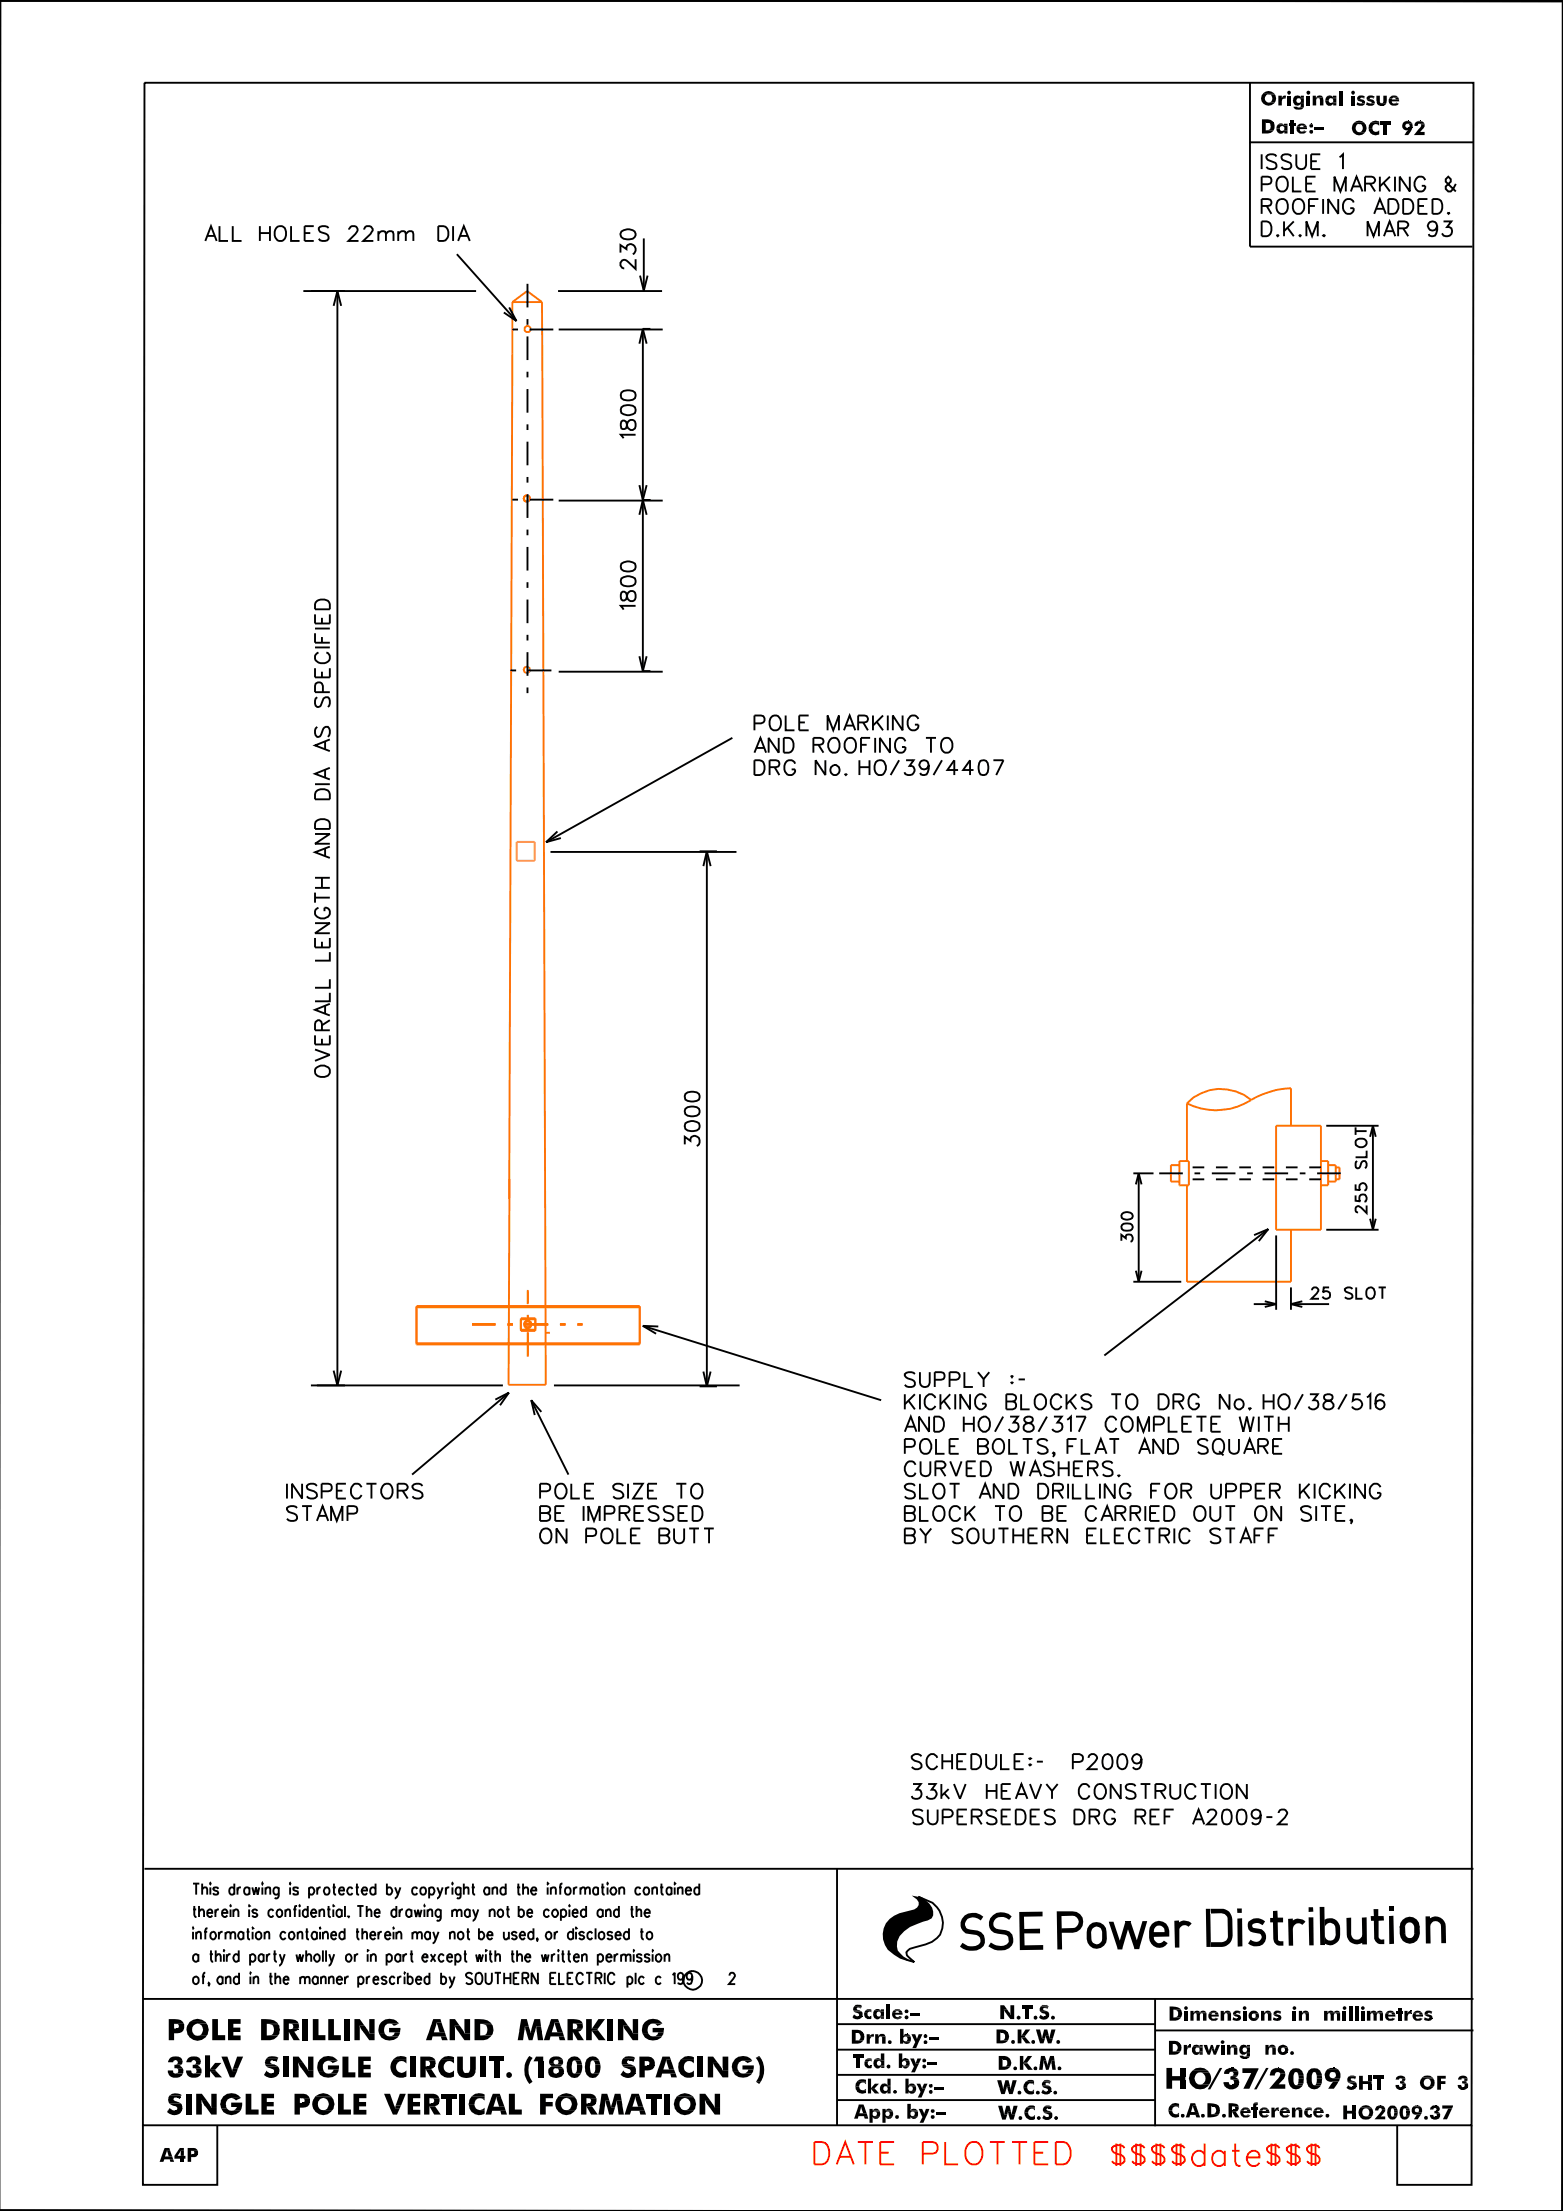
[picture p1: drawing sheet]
<svg xmlns="http://www.w3.org/2000/svg" width="210mm" height="297mm" viewBox="0 0 210 297" stroke-linecap="round" stroke-linejoin="round" font-family="sans-serif">
<g fill="none" stroke="#000" stroke-width=".25">
<path d="M.1 -.1l-.1 124.5M5.4 -.1l204.6 .3M19.4 11.1h178.5l-.3 274.4h-178.4zM167.9 11.1v8h30M167.9 19.1v14h29.9M209.9 .1h-210h210v296.9h-210M27.6 32.4l.7-2 .8 2M27.8 31.7h1M29.5 30.4v2h1.1M31.3 30.4v2h1.1M34.9 30.4v2M34.9 31.3h1.4"/>
<path d="M36.3 30.4v2M37.3 30.5a.76 .76 0 0 1 1.1 .6 .88 .88 0 0 1-.2 1 .88 .88 0 0 1-.9 .2 1.23 1.23 0 0 1 0-1.8zM39.1 30.4v2h1.1M40.7 39.1h23.2M40.9 31.3h.8M42.1 30.4h-1.2v2h1.2M44.1 30.6a.92 .92 0 0 0-1.3 0 .53 .53 0 0 0 .4 .6l.5 .2a.52 .52 0 0 1 .3 .9 .91 .91 0 0 1-1.2-.2M45.3 39.1v147M46.9 30.8l.2-.3 .5-.1a.5 .5 0 0 1 .3 .7l-1.1 1.3h1.3M48.9 30.8l.2-.3 .5-.1a.5 .5 0 0 1 .3 .7l-.1 .3-1 1h1.3M50.8 31.4l.3-.3h.2h.4l.1 1.3M50.8 31.1v1.3"/>
<path d="M51.8 31.4l.3-.3h.2h.5v1.3M53.5 31.4l.4-.3h.5l.1 1.3M53.5 31.1v1.3M54.5 31.4l.5-.3h.4l.1 1.3M58.9 30.4h.6a1.04 1.04 0 0 1 .5 1.7l-.2 .2-.3 .1h-.6zM60.8 30.4v2M61.4 34.1l8 9M61.5 32.4l.8-2 .8 2M61.8 31.7h1M74.9 39.1h14M83.3 33.9v-1l.8 .6a.62 .62 0 0 1 .6-.7 .62 .62 0 0 1 .7 .6 .7 .7 0 0 1-.4 .7M83.5 31.1a1.46 1.46 0 0 1 1.7 0 .63 .63 0 0 1-.2 1 1.66 1.66 0 0 1-1.5-.2l-.2-.3z"/>
<path d="M85.4 34.8v1.3l-1-.9a.58 .58 0 0 0-.6-.3 .58 .58 0 0 0-.5 .4 .66 .66 0 0 0 .4 .8h.1M86 37l.5 2.1 .5-2.1M86.5 32v7.1M169.4 24.8l1.2-.1a.53 .53 0 0 0 .1-.6 .53 .53 0 0 0-.4-.4h-.9v2M169.4 27.7l1.2-.1a.5 .5 0 0 0 0-.8l-1.2-.1v2M169.4 29.7h.7a1.09 1.09 0 0 1 .5 1.7l-.5 .3h-.7zM169.4 20.7v2M170.1 27.7l.6 1M171.4 21a.87 .87 0 0 0-1.3 0 .52 .52 0 0 0 .4 .6l.5 .2a.47 .47 0 0 1 .4 .3 .47 .47 0 0 1-.1 .5 .99 .99 0 0 1-1.2-.2M171.6 24a.74 .74 0 0 1 .8-.2 .74 .74 0 0 1 .5 .7 .88 .88 0 0 1-.1 .9 .88 .88 0 0 1-1 .2 1.27 1.27 0 0 1-.2-1.6zM171.6 27a.76 .76 0 0 1 .9-.2 .76 .76 0 0 1 .4 .7 .88 .88 0 0 1-.1 1 .88 .88 0 0 1-1 .1 1.32 1.32 0 0 1-.2-1.6zM171.6 31.5l.1 .2h-.1h-.1z"/>
<path d="M172.4 29.7v2M172.9 30.6l.9 1.1M173.4 21a.84 .84 0 0 0-1.3 0 .45 .45 0 0 0 .4 .6l.5 .2a.47 .47 0 0 1 .4 .3 .47 .47 0 0 1-.2 .5 .91 .91 0 0 1-1.1-.2M173.6 23.7v2h1.2M173.8 29.7l-1.4 1.4M173.8 27a.77 .77 0 0 1 .8-.2 .77 .77 0 0 1 .5 .7 .95 .95 0 0 1-.9 1.2 1.18 1.18 0 0 1-.4-1.7zM174.1 20.7v1.5a.67 .67 0 0 0 .6 .5 .67 .67 0 0 0 .7-.5v-1.5M174.6 31.5l.1 .2h-.1h-.1zM175.4 24.7h.8M175.4 31.7v-2l.8 2 .8-2v2M175.8 27.7h.8M176.1 21.7h.7"/>
<path d="M176.7 23.7h-1.3v2h1.3M177.1 26.7h-1.3v2M177.3 20.7h-1.2v2h1.2M177.7 31.7l.1-.2 .1 .2h-.1zM177.7 26.7v2M179.2 25.7v-2l.8 2 .7-2v2M179.7 26.7v2l-1.3-2v2M179.9 21.1l.5-.4v2M181.4 25.7l.8-2 .8 2M181.7 25h1M181.8 27.2a.74 .74 0 0 0-.9-.5 .74 .74 0 0 0-.5 .8 .95 .95 0 0 0 .9 1.2 .67 .67 0 0 0 .5-.7h-.5M183.3 24.7h.9a.47 .47 0 0 0 .4-.3 .47 .47 0 0 0-.1-.5l-.3-.2h-.9v2"/>
<path d="M183.7 31.7v-2l.8 2 .7-2v2M184 24.7l.7 1M184.5 28.7l.8-2 .8 2M184.8 28.1h1.1M185.3 23.7v2M185.8 24.6l.9 1.1M185.9 31.7l.7-2 .8 2M186.1 31.1h1M186.5 26.7h.6a1.06 1.06 0 0 1 .6 1.6l-.3 .3-.9 .1zM186.7 23.7l-1.4 1.3M187.3 23.7v2M187.8 30.7h.8a.58 .58 0 0 0 .5-.6l-.2-.3-.3-.1h-.8v2"/>
<path d="M188.4 26.7h.7a1.04 1.04 0 0 1 .5 1.7l-.2 .2-.3 .1h-.7zM188.4 30.7l.7 1M189.3 23.7v2l-1.3-2v2M190.5 27.7h.7M191.4 24.2l-.1-.2a.68 .68 0 0 0-.7-.3 .68 .68 0 0 0-.5 .5 .93 .93 0 0 0 0 1.1 .93 .93 0 0 0 1 .3l.3-.3v-.3h-.5M191.7 26.7h-1.2v2h1.2M192.4 26.7h.7a1.09 1.09 0 0 1 .4 1.7l-.4 .3h-.7zM193 30.4a.63 .63 0 0 1-.8 .6 .63 .63 0 0 1-.3-1 .63 .63 0 0 1 1 0 1.69 1.69 0 0 1-.2 1.7 .59 .59 0 0 1-.8-.3M193.9 29.7h1l-.6 .8a.62 .62 0 0 1 .7 .6 .62 .62 0 0 1-.6 .6 .6 .6 0 0 1-.8-.3M194.5 28.5l.1 .1-.1 .1v-.1zM195.5 24.7l-.3 .6-.4 .4h-.3l-.3-.3v-.4l.6-.6v-.3l-.3-.4-.3 .4v.3l1.3 1.3M44.8 41.1l.5-2 .5 2"/>
<path d="M68.4 41.3l1 1.8-1.7-1.1M75 44.3h14M83.5 56.6a.78 .78 0 0 0 .1 1h.4l.1-.2a.82 .82 0 0 1 .9-1 .71 .71 0 0 1 .4 .8 .71 .71 0 0 1-.7 .6 .91 .91 0 0 1-.6-1l-.3-.3zM83.5 54.7a1.52 1.52 0 0 1 1.8 0 .64 .64 0 0 1-.3 1 1.5 1.5 0 0 1-1.5-.2l-.1-.3zM83.5 52.7a1.52 1.52 0 0 1 1.8 0 .69 .69 0 0 1-.3 1 1.66 1.66 0 0 1-1.5-.2l-.1-.3zM85.4 58.4h-2l.3 .5M85.9 46.2l.4-2 .5 2M87.3 44.2h-1v46h1M75 67.3h14M83.5 79.6a.82 .82 0 0 0 .1 1.1h.2l.3-.3a.91 .91 0 0 1 .6-1 .53 .53 0 0 1 .7 .5v.4a.58 .58 0 0 1-.7 .5 .58 .58 0 0 1-.5-.6l-.2-.6-.2-.1zM83.5 77.7a1.52 1.52 0 0 1 1.8 0 .68 .68 0 0 1-.3 1 1.66 1.66 0 0 1-1.5-.2l-.1-.3zM83.5 75.7a1.52 1.52 0 0 1 1.8 0 .68 .68 0 0 1-.3 1 1.66 1.66 0 0 1-1.5-.2l-.1-.3z"/>
<path d="M85.9 65.2l.4 2 .5-2M85.9 69.2l.4-2 .5 2M86.3 67.2h1M42.3 82.5v1.3h2v-1.3M42.3 85.1v1.2h2M42.3 89.8v1.2h2v-1.2M42.3 87h2M42.3 84.4h2M42.4 80.9a1.23 1.23 0 0 1 1.8 0l.1 1h-2zM42.6 97.6a.87 .87 0 0 0 0 1.4 .45 .45 0 0 0 .6-.4l.2-.6a.47 .47 0 0 1 .3-.3 .47 .47 0 0 1 .5 .2 1.03 1.03 0 0 1-.2 1.1M42.6 93.7a.84 .84 0 0 0 0 1.3 .45 .45 0 0 0 .6-.4l.2-.5a.49 .49 0 0 1 .8-.3 .99 .99 0 0 1-.2 1.2M42.8 87.7a.74 .74 0 0 0-.5 .8 .74 .74 0 0 0 .8 .6 .91 .91 0 0 0 1.2-1l-.3-.4h-.2"/>
<path d="M43.2 83v.8M43.2 85.6v.7M43.2 90.2v.8M43.4 93v-.9l-.2-.3a.53 .53 0 0 0-.5-.1 .53 .53 0 0 0-.4 .4v.9h2M43.7 99.6v1.1M44.3 99.3l-2 .8 2 .8M75 90.2h14M85.4 81.4h-2l.3 .5M85.9 88.2l.4 2 .5-2M98.4 99.1l-25.1 14M101.3 97.2h.9l.3-.1a.53 .53 0 0 0 .2-.6 .53 .53 0 0 0-.5-.4h-.9v2M103.7 96.2a.76 .76 0 0 1 1.2 .7 .88 .88 0 0 1-.2 .9 .88 .88 0 0 1-1 .2 1.23 1.23 0 0 1 0-1.8z"/>
<path d="M104.6 99.1v2l-1.4-2v2M105.3 99.1h.6a1.08 1.08 0 0 1 .7 1 1.08 1.08 0 0 1-.7 1h-.6zM105.5 96.1v2h1.2M107.3 97.1h.8M108.6 96.1h-1.3v2h1.3M111.1 98.1v-2l.8 2 .8-2v2M111.6 99.2a.72 .72 0 0 1 .8 0 .72 .72 0 0 1 .3 .7 .86 .86 0 0 1-.1 .9 .86 .86 0 0 1-1 .2 1.15 1.15 0 0 1 0-1.8zM113.3 98.1l.8-2 .8 2M113.6 97.5h1M113.8 99.2a.76 .76 0 0 1 1.1 .7 .88 .88 0 0 1-.1 .9 .88 .88 0 0 1-1 .2 1.23 1.23 0 0 1 0-1.8zM115.2 97.1l1.2-.1a.5 .5 0 0 0 0-.8l-1.2-.1v2M115.9 97.1l.7 1"/>
<path d="M116.9 99.1h-1.3v2M117.2 96.1v2M117.5 99.1v2M117.7 97l.9 1.1M118.6 96.1l-1.4 1.4M119.2 96.1v2M119.5 99.1v2l-1.3-2v2M121.2 96.1v2l-1.3-2v2M121.6 99.6a.72 .72 0 0 0-.8-.5 .72 .72 0 0 0-.6 .8 .88 .88 0 0 0 .2 .9 .88 .88 0 0 0 .9 .2l.3-.3v-.3h-.5M123.3 96.6a.74 .74 0 0 0-.8-.5 .74 .74 0 0 0-.6 .8 .88 .88 0 0 0 .2 .9 .88 .88 0 0 0 .9 .2l.2-.1 .1-.5h-.4M124.3 99.1h1.4M125 99.1v2"/>
<path d="M126.8 99.2a.76 .76 0 0 1 1.1 .7 .95 .95 0 0 1-1 1.2 1.18 1.18 0 0 1-.1-1.9zM210 90.2l-.2 206.9M42.3 112h2l-2 1.4h2M42.3 119.9v1.4M42.3 119.3h2M42.3 117.9h2M42.3 105.4h2M42.4 110.4a1.33 1.33 0 0 1 1.8 0l.1 1h-2zM42.6 106.2a1.24 1.24 0 0 1 1.6 .2l.1 1h-2v-.7l.1-.3zM43.2 117.9v1.4M43.7 103.4v1.1M43.7 114v1"/>
<path d="M44.3 113.7l-2 .8 2 .8M44.3 103.2l-2 .8 2 .7M73.9 114.5h25M74.9 111.7l-1.6 1.4 2-.5M94 114.4h2.3M94.5 116.4l.4-2 .5 2M94.9 114.4v71.9M101.3 102.1h.7a1.07 1.07 0 0 1 .5 1.7l-.2 .2-.3 .1h-.7zM101.3 101.1l.8-2 .8 2M101.6 100.5h1M103.3 103.1l1.2-.1a.5 .5 0 0 0 0-.8l-1.2-.1v2M104 103.1l.7 1"/>
<path d="M106.8 102.6a.74 .74 0 0 0-.9-.5 .74 .74 0 0 0-.6 .8 .95 .95 0 0 0 1 1.2 .67 .67 0 0 0 .5-.7h-.5M109.2 100.1l1.2-.1a.44 .44 0 0 0 0-.8l-1.2-.1v2M109.9 100.1l.7 1M110.8 102.1v2l-1.3-2v2M113.5 104h.1h.1l-.1 .1zM115.4 102.1v2M115.4 103.1h1.4M115.6 100.1h.8M116.8 102.1v2M117.6 102.4a.7 .7 0 0 1 .7-.3 .7 .7 0 0 1 .5 .5 1.13 1.13 0 0 1-.4 1.5 .9 .9 0 0 1-1-1.2zM120.7 102.1l-1.1 2M121.7 102.1h1l-.6 .8a.62 .62 0 0 1 .7 .6 .62 .62 0 0 1-.6 .6 .6 .6 0 0 1-.7-.4"/>
<path d="M124.7 102.8a.64 .64 0 0 1-.8 .6 .64 .64 0 0 1-.3-1 .64 .64 0 0 1 1 0 1.69 1.69 0 0 1-.2 1.6 .56 .56 0 0 1-.8-.2M126.5 102.1l-1.1 2M128.7 103.4h-1.5l1-1.3v2M130.7 103.4h-1.4l1-1.3v2M131.7 102.2a.68 .68 0 0 1 .9 .3 1.66 1.66 0 0 1-.2 1.5 .64 .64 0 0 1-.9-.3 1.83 1.83 0 0 1 .2-1.5zM133.4 102.1h1.4l-1 2M42.3 124h2l-2 1.4h2M42.3 139.1v1.2h2v-1.2M42.3 126v1.3h2v-1.3M42.3 120.6h2M42.8 121.9l-.2 .1a.68 .68 0 0 0-.3 .7 .68 .68 0 0 0 .5 .6 1.13 1.13 0 0 0 1.5-.5v-.4a.6 .6 0 0 0-.7-.5v.5M43.2 138.4v-1.1a.43 .43 0 0 0-.8 0l-.1 1.1h2"/>
<path d="M43.2 126.5v.8M43.2 139.6v.7M43.7 135.1v1.1M44.3 134.9l-2 .8 2 .7M44.3 133.4v1.1h-2M44.3 131.6v1.1h-2M44.3 127.9v1.2h-2M44.3 137.1l-1.1 .6M42.3 141l2 .7-2 .8M42.4 143.5a1.14 1.14 0 0 1 1.9 .2 .76 .76 0 0 1-.7 1 .89 .89 0 0 1-1-.2 .89 .89 0 0 1-.2-1zM92 153.7v-1l.7 .6a.62 .62 0 0 1 .6-.7 .62 .62 0 0 1 .7 .6 .6 .6 0 0 1-.4 .8M92 150.9a1.52 1.52 0 0 1 1.9 0 .68 .68 0 0 1-.3 1 1.66 1.66 0 0 1-1.6-.2v-.3z"/>
<path d="M92 149a1.52 1.52 0 0 1 1.9 0 .64 .64 0 0 1-.3 .9 1.66 1.66 0 0 1-1.6-.2v-.3zM92 147a1.52 1.52 0 0 1 1.9 0 .64 .64 0 0 1-.3 .9 1.83 1.83 0 0 1-1.6-.2v-.3zM152.2 157.6h2.7M152.5 159.1l.4-1.5 .4 1.5M152.9 157.6v14.6M178.1 151.2h7M182 159.1v.7l.7 .1a.53 .53 0 0 1 0-.8 .53 .53 0 0 1 .8 .1 .53 .53 0 0 1-.3 .8M182 152h1.5M182 151.5v1M182.1 153.2a.9 .9 0 0 1 1.4 .2 .77 .77 0 0 1-.6 .7 .77 .77 0 0 1-.9-.4zM182.3 156a.63 .63 0 0 0 0 1 .35 .35 0 0 0 .4-.3l.1-.5a.37 .37 0 0 1 .6-.1 .65 .65 0 0 1-.1 .9M183.5 154.6v.9h-1.5"/>
<path d="M184 152.7l.4-1.5 .4 1.5M184.4 151.2v14M86.3 178.1l32 10M88.4 178.2l-2.1-.1 1.8 1.1M150.6 166.7v-.8l.6 .5a.47 .47 0 0 1 .4-.6 .47 .47 0 0 1 .5 .5 .42 .42 0 0 1-.3 .5M150.7 164.6a1.16 1.16 0 0 1 1.3 0 .48 .48 0 0 1-.2 .7 1.36 1.36 0 0 1-1.1-.2l-.1-.2zM150.7 163.1a.91 .91 0 0 1 1.4 .2v.1a.85 .85 0 0 1-1.2 .4 .43 .43 0 0 1-.2-.7zM152.2 172.2h6.4M152.5 170.7l.4 1.5 .4-1.5M168.4 175.2h3M168.4 165.9l1.9-.8-1.2 1.6M169.9 174.8l1.5 .4-1.5 .4"/>
<path d="M170.3 165.1l-22 17M171.4 166v10M173.4 175.2h5.1M173.4 173v3M174.9 174.8l-1.5 .4 1.5 .4M176.2 173.3v-.2l.3-.1a.52 .52 0 0 1 .6 .3l-.3 .5-.7 .7h1M178.1 165.2h7M178.5 173h-.7l-.1 .6a.53 .53 0 0 1 .8 0 .53 .53 0 0 1-.1 .8 .53 .53 0 0 1-.8-.2M181.6 173.2a.67 .67 0 0 0-1 0 .38 .38 0 0 0 .3 .4l.4 .2a.37 .37 0 0 1 .3 .2 .37 .37 0 0 1-.1 .4 .72 .72 0 0 1-.9-.1M182 160.6v.7l.7 .1a.53 .53 0 0 1 0-.8 .53 .53 0 0 1 .7 .1 .5 .5 0 0 1-.2 .7M182.1 173v1.5h.9M183.5 162v1l-.7-.8a.43 .43 0 0 0-.7 0 .54 .54 0 0 0 .1 .6l.2 .1"/>
<path d="M183.6 173.2a.56 .56 0 0 1 .7-.2 .56 .56 0 0 1 .3 .6 .68 .68 0 0 1-.7 .9 .88 .88 0 0 1-.3-1.3zM184 163.7l.4 1.5 .4-1.5M185.1 173h1M185.6 173v1.5M38.5 199.3v2M40.6 199.3v2l-1.4-2v2M41.8 186.1h25.7M42.6 199.6a.87 .87 0 0 0-1.4 0 .45 .45 0 0 0 .4 .6 1.04 1.04 0 0 1 1 .6v.2a.87 .87 0 0 1-1.4 0M44.8 184.1l.5 2 .5-2M46.5 199.3h-1.3v2h1.3M48.6 199.8a.74 .74 0 0 0-.9-.5 .74 .74 0 0 0-.6 .8 .94 .94 0 0 0 1 1.2l.2-.1 .3-.3M49.2 199.3h1.4"/>
<path d="M49.9 199.3v2M51.4 199.6a.72 .72 0 0 1 .8-.2 .72 .72 0 0 1 .5 .7 .86 .86 0 0 1-.2 .9 .86 .86 0 0 1-.9 .2 1.15 1.15 0 0 1-.2-1.6zM56.7 199.6a.87 .87 0 0 0-1.3 0 .52 .52 0 0 0 .4 .6 1.04 1.04 0 0 1 .9 .6v.2a.87 .87 0 0 1-1.3 0M66.5 188l1.8-.9-1.1 1.7M68.3 187.1l-13 11M71.3 188.1l5 10M72.7 189.7l-1.4-1.6 .5 2M74.4 186.1h24.9M74.7 199.6a.68 .68 0 0 1 .7-.3 .68 .68 0 0 1 .6 .5 1.13 1.13 0 0 1-.5 1.5 .9 .9 0 0 1-.9-1.2zM76.7 199.3v2h1.2M79.8 199.3h-1.3v2h1.3M83.7 199.6a.89 .89 0 0 0-1.3 0 .45 .45 0 0 0 .3 .6l.6 .1a.68 .68 0 0 1 .4 .7 .89 .89 0 0 1-1.3 0"/>
<path d="M84.3 199.3v2M85 199.3h1.3l-1.3 2h1.3M88.2 199.3h-1.2v2h1.2M90.8 199.3h1.4M91.5 199.3v2M93 199.6a.72 .72 0 0 1 .9-.2 .72 .72 0 0 1 .4 .7 .86 .86 0 0 1-.1 .9 .86 .86 0 0 1-1 .2 1.15 1.15 0 0 1-.2-1.6zM94 186.3h2.3M94.5 184.3l.4 2 .5-2M121.5 194.4h.9a.53 .53 0 0 0 .5-.5 .53 .53 0 0 0-.5-.6h-.9v2M121.5 192.3l.8-2 .8 2M121.5 187.3v2M121.8 191.7h1"/>
<path d="M122 188.2l.9 1.1M122.9 184.6a.97 .97 0 0 0-1.4 0 .62 .62 0 0 0 .4 .6l.6 .2a.52 .52 0 0 1 .2 .9 .99 .99 0 0 1-1.2-.3M122.9 199.6a.87 .87 0 0 0-1.4 0 .52 .52 0 0 0 .4 .6l.6 .1a.52 .52 0 0 1 .2 .9 .99 .99 0 0 1-1.2-.2M122.9 187.3l-1.4 1.4M123 196.8l-.1-.2a.68 .68 0 0 0-.7-.3 .68 .68 0 0 0-.6 .5 1.13 1.13 0 0 0 .5 1.5l.6-.1 .3-.3M123.5 184.3v1.4a.66 .66 0 0 0 .7 .6 .66 .66 0 0 0 .7-.6v-1.4M123.5 199.3v2h1.2M123.5 187.3v2M123.6 196.3v1.5a.67 .67 0 0 0 .7 .5 .67 .67 0 0 0 .6-.5v-1.5M123.7 193.6a.68 .68 0 0 1 .7-.3 .68 .68 0 0 1 .5 .5 1.13 1.13 0 0 1-.4 1.5 .76 .76 0 0 1-1-.7v-.5zM124.8 190.3v2l-1.4-2v2M125.4 190.3h.7a1.11 1.11 0 0 1 .7 1 1.11 1.11 0 0 1-.7 1h-.7z"/>
<path d="M125.5 185.4l1.2-.1a.53 .53 0 0 0 .1-.6 .53 .53 0 0 0-.4-.4h-.9v2M125.6 197.3h.9a.51 .51 0 0 0 .5-.6l-.2-.3-.3-.1h-.9v2M125.6 187.8a.74 .74 0 0 0-.8-.5 .74 .74 0 0 0-.6 .8 .96 .96 0 0 0 1 1.2l.4-.4M125.7 193.3v2h1.1M125.7 199.4a.72 .72 0 0 1 .8 0 .72 .72 0 0 1 .3 .7 .86 .86 0 0 1-.1 .9 .86 .86 0 0 1-1 .2 1.15 1.15 0 0 1 0-1.8zM126.3 197.3l.7 1M126.3 187.3v2M126.8 188.2l.8 1.1M127.5 185.4h.9a.51 .51 0 0 0 .5-.5 .51 .51 0 0 0-.5-.6h-.9v2M127.5 194.3h.8M127.5 199.3h1.4M127.6 196.3l.8 2 .7-2"/>
<path d="M127.6 187.3l-1.3 1.4M128.2 199.3v2M128.3 187.3v2M128.7 193.3h-1.2v2h1.2M129.4 190.3v2M129.4 191.3h1.4M129.5 184.3v2h1.2M129.8 197.3h.8M130.3 187.3v2l-1.3-2v2M130.8 190.3v2M131 196.3h-1.2v2h1.2M131.3 184.3l.8 1v1"/>
<path d="M131.3 194.3h.9a.51 .51 0 0 1 .5 .5 .51 .51 0 0 1-.5 .5h-.9v-2h.9a.49 .49 0 0 1 .4 .8l-.4 .2M131.6 190.6l.4-.3a.92 .92 0 0 1 .9 1.3 .71 .71 0 0 1-.5 .8 .71 .71 0 0 1-.9-.6 1.1 1.1 0 0 1 .1-1.2zM131.7 196.3h.7a1.06 1.06 0 0 1 .5 1.6l-.2 .3-1 .1zM132.4 187.8a.74 .74 0 0 0-.8-.5 .74 .74 0 0 0-.6 .8 .96 .96 0 0 0 .9 1.2 .76 .76 0 0 0 .5-.7h-.5M132.9 184.3l-.8 1M133.5 193.6a.72 .72 0 0 1 .9-.3 .72 .72 0 0 1 .4 .8 1.08 1.08 0 0 1-.5 1.2 .91 .91 0 0 1-1-1.2zM134.7 190.3l-1.1 2M134.8 199.3v2l-1.4-2v2M135.1 188.3h.9a.53 .53 0 0 1 .4 .4 .53 .53 0 0 1-.1 .5l-.3 .1h-.9v-2h.9l.3 .1a.48 .48 0 0 1 0 .8l-.3 .1M135.4 199.3h.7a1.08 1.08 0 0 1 .7 1 1.08 1.08 0 0 1-.7 1h-.7zM135.5 193.3v2h1.2M135.7 190.3h1l-.6 .8a.62 .62 0 0 1 .7 .6 .62 .62 0 0 1-.6 .6 .61 .61 0 0 1-.7-.3"/>
<path d="M135.7 196.3l.5 2 .5-2 .4 2 .5-2M135.8 184.9l.1-.1 .1 .1-.1 .1zM135.8 185.7h.1h.1l-.1 .1zM136.8 185.3h.8M137.1 187.3v2h1.2M137.3 193.3h1.4M137.7 190.4a.39 .39 0 0 0-.1 .4 .39 .39 0 0 0 .3 .3 .91 .91 0 0 1 .9 .6 .68 .68 0 0 1-.7 .7 .68 .68 0 0 1-.6-.7 .89 .89 0 0 1 .9-.6 .42 .42 0 0 0 .2-.7l-.3-.1h-.4zM138 193.3v2M138.3 198.3l.7-2 .8 2M138.5 197.7h1.1M139.1 187.6a.75 .75 0 0 1 .9-.3 .75 .75 0 0 1 .5 .8 .96 .96 0 0 1-1 1.2 1.18 1.18 0 0 1-.4-1.7zM139.4 199.3h.7a1.04 1.04 0 0 1 .5 1.7l-.2 .2-.3 .1h-.7z"/>
<path d="M140.6 190.3l-1.1 2M140.7 193.6a.89 .89 0 0 0-1.4 0 .45 .45 0 0 0 .4 .6l.6 .2a.68 .68 0 0 1 .4 .7 .99 .99 0 0 1-1.4 0M141.5 196.6a.87 .87 0 0 0-1.3 0 .45 .45 0 0 0 .4 .6l.6 .2a.58 .58 0 0 1 .3 .7 .97 .97 0 0 1-1.3 0M141.5 190.3h1.1l-.6 .8a.62 .62 0 0 1 .7 .6 .62 .62 0 0 1-.6 .6 .7 .7 0 0 1-.8-.3M141.6 195.2l-.1 .1-.1-.1 .1-.1 .1 .1v.2l-.2 .3M142.2 197.3h1.3M142.2 196.3v2M142.6 187.8a.67 .67 0 0 0-.7-.5 .67 .67 0 0 0-.7 .5 1.13 1.13 0 0 0 .5 1.5 .74 .74 0 0 0 .9-.4M143.2 187.3v2M143.3 190.7l.5-.4v2M143.4 194.3h.7M143.4 199.3v2"/>
<path d="M143.5 196.3v2M143.7 188.2l.8 1.1M144.1 199.3v2h1.1M144.2 197.3h.8M144.5 190.3h1.3l-.9 2M144.5 187.3l-1.3 1.4M144.6 193.3h-1.2v2M145.3 193.3v2h1.1M145.4 196.3h-1.2v2h1.2M145.9 199.3v2h1.1M146.1 197.3l1.1-.1a.5 .5 0 0 0 0-.8l-1.1-.1v2M146.6 187.6a.87 .87 0 0 0-1.4 0 .53 .53 0 0 0 .4 .6 1.16 1.16 0 0 1 1 .6v.2a.87 .87 0 0 1-1.4 0"/>
<path d="M146.8 197.3l.6 1M147.1 195.3l.7-2 .8 2M147.3 194.7h1.1M147.7 199.3v2M149 193.3h1.3M149.2 187.3h1.4M149.4 196.6a.84 .84 0 0 0-1.3 0 .45 .45 0 0 0 .4 .6l.7 .3a.5 .5 0 0 1 0 .7 .99 .99 0 0 1-1.1-.1M149.7 193.3v2M149.7 199.3v2l-1.3-2v2M149.9 190.8a.67 .67 0 0 0-.6-.5 .67 .67 0 0 0-.7 .5 1.18 1.18 0 0 0 .5 1.5 .71 .71 0 0 0 .8-.5M149.9 187.3v2M150.3 198.1v.1v.1l-.1-.1z"/>
<path d="M150.8 190.6a.74 .74 0 0 1 .8-.3 .74 .74 0 0 1 .5 .8 .96 .96 0 0 1-.9 1.2 1.18 1.18 0 0 1-.4-1.7zM151.4 187.6a.75 .75 0 0 1 .8-.3 .75 .75 0 0 1 .6 .8 .96 .96 0 0 1-1 1.2 1.14 1.14 0 0 1-.4-1.7zM151.8 199.8a.74 .74 0 0 0-.8-.5 .74 .74 0 0 0-.6 .8 .88 .88 0 0 0 .2 .9 .88 .88 0 0 0 .9 .2l.3-.3v-.3h-.5M152.8 192.3v-2l.8 2 .7-2v2M153 195.3l.7-2 .8 2M153.2 194.7h1M155 191.4h.8a.53 .53 0 0 0 .5-.6 .53 .53 0 0 0-.5-.5h-.8v2M155.6 187.3h.7a1.08 1.08 0 0 1 .7 1 1.08 1.08 0 0 1-.7 1h-.7zM155.8 199.3h-1.2v2M156.2 193.3v2l-1.3-2v2M156.6 199.6a.68 .68 0 0 1 .7-.3 .68 .68 0 0 1 .6 .5 1.13 1.13 0 0 1-.5 1.5 .9 .9 0 0 1-.9-1.2zM156.9 193.3h.6a1.06 1.06 0 0 1 .5 1.8l-.2 .1-.3 .1h-.6z"/>
<path d="M156.9 190.3v2h1.2M157.6 188.3l1.2-.1a.5 .5 0 0 0 0-.8l-.3-.1h-.9v2M158.3 188.3l.6 1M158.8 191.3h.7M160 190.3h-1.2v2h1.2M160.7 190.3h1.3M161 187.8a.71 .71 0 0 0-.8-.5 .71 .71 0 0 0-.6 .8 .92 .92 0 0 0 .9 1.2 .67 .67 0 0 0 .5-.7h-.5M161.3 190.3v2M162.2 193.6a.84 .84 0 0 0-1.3 0 .45 .45 0 0 0 .4 .6l.5 .2a.49 .49 0 0 1 .2 .8 .99 .99 0 0 1-1.1-.1M162.7 199.3v1.5a.66 .66 0 0 0 .6 .5 .66 .66 0 0 0 .7-.5v-1.5M162.7 191.3h.8M163 193.6a.74 .74 0 0 1 .9-.3 .74 .74 0 0 1 .5 .8 1.08 1.08 0 0 1-.6 1.2 .78 .78 0 0 1-.9-.7v-.5z"/>
<path d="M163.7 195l.6 .5M163.9 190.3h-1.2v2h1.2M165.1 193.3v1.5a.66 .66 0 0 0 .6 .5 .66 .66 0 0 0 .7-.5v-1.5M165.1 187.3v2l-1.3-2v2M166.5 190.3l.5 2 .4-2 .5 2 .5-2M167.1 195.3l.7-2 .8 2M167.3 194.7h1M167.7 189.2l.1-.1 .2 .1-.2 .1zM169 194.3h.8l.3-.1a.48 .48 0 0 0 0-.8l-1.1-.1v2M169.1 190.3v2M169.6 194.3l.7 1M169.7 187.3v2"/>
<path d="M169.7 188.3h1.3M169.7 190.3h1.3M169.9 199.3h-1.3v2h1.3M170.4 190.3v2M171 194.3h.7M171 187.3v2M171.7 191.3h1.4M171.7 190.3v2M171.9 187.6l.2-.2a.76 .76 0 0 1 1.1 .7 .92 .92 0 0 1-.9 1.2 1.11 1.11 0 0 1-.4-1.7zM172.2 193.3h-1.2v2h1.2M173.1 190.3v2M174.6 199.3v2"/>
<path d="M175 187.3l-1.1 2M175.9 199.3l-1.3 1.4M175.9 187.3h1.1l-.6 .8a.62 .62 0 0 1 .7 .6 .62 .62 0 0 1-.6 .6 .61 .61 0 0 1-.8-.3M176.5 199.3v2M177.9 187.4a.42 .42 0 0 0 .2 .7 .91 .91 0 0 1 1 .6 .68 .68 0 0 1-.7 .7 .68 .68 0 0 1-.7-.7 .89 .89 0 0 1 1-.6 .42 .42 0 0 0 .2-.7l-.3-.1h-.4zM178.7 199.8a.74 .74 0 0 0-.9-.5 .74 .74 0 0 0-.6 .8 .94 .94 0 0 0 1 1.2l.2-.1 .3-.3M179.3 199.3v2M180.7 199.3l-1.4 1.4M180.9 187.3l-1.2 2M181.3 199.3v2M182.7 187.3h-.9l-.1 .9a.72 .72 0 0 1 1.1 0 .72 .72 0 0 1-.2 1 .72 .72 0 0 1-1-.2M183.3 199.3v2l-1.3-2v2"/>
<path d="M183.6 187.7l.4-.4v2M185.4 199.8a.74 .74 0 0 0-.9-.5 .74 .74 0 0 0-.5 .8 .95 .95 0 0 0 .9 1.2 .67 .67 0 0 0 .5-.7h-.5M185.9 187.6a.54 .54 0 0 0-.9-.2 1.79 1.79 0 0 0-.2 1.6 .62 .62 0 0 0 1 .1 .62 .62 0 0 0-.2-.9 .62 .62 0 0 0-.9 .5M39.9 202.6a.97 .97 0 0 0-1.4 0 .62 .62 0 0 0 .5 .6l.5 .2a.52 .52 0 0 1 .2 .8 .99 .99 0 0 1-1.2-.2M40.6 202.3h1.3M41.2 202.3v2M42.6 204.3l.7-2 .8 2M42.8 203.7h1M43.2 200.3h1.2a.53 .53 0 0 0 .1-.6 .53 .53 0 0 0-.4-.4h-.9v2M44.5 204.3v-2l.7 2 .8-2v2M45.2 200.3h.8M46.7 203.4l1.1-.1a.53 .53 0 0 0 .2-.6 .53 .53 0 0 0-.5-.4h-.8v2"/>
<path d="M53.4 200.3h.9a.47 .47 0 0 0 .4-.3 .47 .47 0 0 0-.1-.5l-.3-.2h-.9v2M54.1 200.3l.7 1M72.5 200.3h.9l.4-.1a.53 .53 0 0 0-.4-.9h-.9v2M72.5 203.3h.9a.53 .53 0 0 1 .5 .5 .53 .53 0 0 1-.5 .5h-.9v-2l1.2 .1a.44 .44 0 0 1 0 .8l-.3 .1M72.7 205.6a.74 .74 0 0 1 .9-.2 .74 .74 0 0 1 .5 .7 .92 .92 0 0 1-1 1.2 1.18 1.18 0 0 1-.4-1.7zM74.6 203.3h.7M75.8 202.3h-1.2v2h1.2M76.1 205.3v2l-1.4-2v2M78.4 202.3v2M78.5 200.3h.8M78.7 206.4l1.2-.1a.53 .53 0 0 0 .2-.6 .53 .53 0 0 0-.5-.4h-.9v2M79 204.3v-2l.8 2 .7-2v2"/>
<path d="M80.9 205.6a.77 .77 0 0 1 .9-.2 .77 .77 0 0 1 .5 .7 .96 .96 0 0 1-1 1.2 1.18 1.18 0 0 1-.4-1.7zM81.2 203.4l1.2-.1a.53 .53 0 0 0 .1-.6 .53 .53 0 0 0-.4-.4h-.9v2M82.9 205.3v2h1.2M83.2 203.3h.9a.47 .47 0 0 0 .4-.3 .47 .47 0 0 0-.1-.5l-.3-.2h-.9v2M83.9 203.3l.7 1M84.7 206.3h.8M85.2 203.3h.8M86 205.3h-1.3v2h1.3M86.5 202.3h-1.3v2h1.3M87 200.3h.8M88.4 202.6a.97 .97 0 0 0-1.3 0 .62 .62 0 0 0 .4 .6 1.04 1.04 0 0 1 .9 .6v.2a.87 .87 0 0 1-1.3 0M88.5 206.3h.9a.53 .53 0 0 1 .5 .5 .53 .53 0 0 1-.5 .5h-.9v-2h.9a.51 .51 0 0 1 .5 .6l-.2 .3-.3 .1"/>
<path d="M90.4 202.6a.92 .92 0 0 0-1.3 0 .53 .53 0 0 0 .4 .6l.6 .2a.52 .52 0 0 1 .2 .8 .91 .91 0 0 1-1.2-.2M90.5 205.3v1.4a.68 .68 0 0 0 .7 .6 .68 .68 0 0 0 .7-.6v-1.4M91.1 203.3h.8M92.3 202.3h-1.2v2h1.2M92.6 205.3h1.3M93 202.3h.7a1.09 1.09 0 0 1 .5 1.7l-.5 .3h-.7zM93.2 205.3v2M94.5 205.3h1.4M95.2 205.3v2M121.5 203.3h.9a.53 .53 0 0 1 .5 .5 .53 .53 0 0 1-.5 .5h-.9v-2l1.2 .1a.5 .5 0 0 1 0 .8l-.3 .1M121.5 206.3h.9a.53 .53 0 0 1 .5 .5 .53 .53 0 0 1-.5 .5h-.9v-2l1.2 .1a.5 .5 0 0 1 0 .8l-.3 .1M123.5 202.3v2h1.2"/>
<path d="M123.5 205.3l.8 1v1M125.1 205.3l-.8 1M125.5 202.6a.74 .74 0 0 1 .9-.2 .74 .74 0 0 1 .4 .7 .86 .86 0 0 1-.1 .9 .86 .86 0 0 1-1 .2 1.19 1.19 0 0 1-.2-1.6zM129 202.8a.74 .74 0 0 0-.9-.5 .74 .74 0 0 0-.6 .8 .95 .95 0 0 0 1 1.2l.5-.4M129.3 205.6a.99 .99 0 0 0-1.4 0 .53 .53 0 0 0 .4 .6 1.16 1.16 0 0 1 1 .5 .6 .6 0 0 1-.9 .6l-.3-.1-.2-.2M129.6 202.3v2M130.1 205.6a.74 .74 0 0 1 .8-.2 .74 .74 0 0 1 .5 .7 .92 .92 0 0 1-.9 1.2 1.11 1.11 0 0 1-.4-1.7zM130.1 203.2l.9 1.1M131 202.3l-1.4 1.4M131.5 201.3l.8-2 .8 2M131.8 200.7h1M132.1 205.3v1.4a.68 .68 0 0 0 .7 .6 .68 .68 0 0 0 .6-.6v-1.4"/>
<path d="M133.6 202.3h1.4M134.1 205.3h1.3M134.3 202.3v2M134.8 205.3v2M135.8 202.6a.74 .74 0 0 1 .9-.2 .74 .74 0 0 1 .4 .7 .86 .86 0 0 1-.1 .9 .86 .86 0 0 1-1 .2 1.19 1.19 0 0 1-.2-1.6zM136.1 206.3h1.3M136.1 205.3v2M137.4 205.3v2M138.1 206.3h.8M139.3 205.3h-1.2v2h1.2M140 203.3h.9a.53 .53 0 0 1 .4 .5 .53 .53 0 0 1-.4 .5h-.9v-2l1.2 .1a.5 .5 0 0 1 0 .8l-.3 .1M140 206.3l1.2-.1a.5 .5 0 0 0 0-.8l-1.2-.1v2"/>
<path d="M140.7 206.3l.6 1M141.4 200.3l1.2-.1a.5 .5 0 0 0 0-.8l-1.2-.1v2M142 203.3h.8M142.1 200.3l.7 1M143.2 202.3h-1.2v2h1.2M143.3 205.3v2l-1.3-2v2M146 206.3h.8M147.2 202.8a.74 .74 0 0 0-.8-.5 .74 .74 0 0 0-.6 .8 .95 .95 0 0 0 1 1.2l.4-.4M147.2 205.3h-1.2v2h1.2M147.9 204.3l.8-2 .8 2M147.9 205.3v2h1.1M148.1 203.7h1.1"/>
<path d="M149.7 206.3h.8M149.8 203.3l1.1-.1a.44 .44 0 0 0 0-.8l-1.1-.1v2M150.5 203.3l.6 1M150.9 205.3h-1.2v2h1.2M151.8 203.3l1.2-.1a.5 .5 0 0 0 0-.8l-1.2-.1v2M152.5 203.3l.6 1M153 205.8a.74 .74 0 0 0-.8-.5 .74 .74 0 0 0-.6 .8 .96 .96 0 0 0 1 1.2l.4-.4M153.7 205.3h1.3M153.8 202.3v2M154.4 205.3v2M154.4 203.3h.9M154.6 200.3h.7"/>
<path d="M155.7 206.3l1.2-.1a.5 .5 0 0 0 0-.8l-1.2-.1v2M155.7 202.3h-1.3v2h1.3M156.4 202.3h.6a1.04 1.04 0 0 1 .5 1.7l-.2 .2-.3 .1h-.6zM156.4 206.3l.6 1M157.7 205.3v2M158.6 200.3l1.2-.1a.44 .44 0 0 0 0-.8l-1.2-.1v2M159.3 200.3l.7 1M159.8 205.8a.72 .72 0 0 0-.8-.5 .72 .72 0 0 0-.6 .8 .89 .89 0 0 0 .2 .9 .89 .89 0 0 0 .9 .2l.3-.3M160.5 202.6a.77 .77 0 0 1 .9-.2 .77 .77 0 0 1 .5 .7 .94 .94 0 0 1-.9 1.2 1.14 1.14 0 0 1-.5-1.7zM162.5 202.3v1.5a.69 .69 0 0 0 .7 .5 .69 .69 0 0 0 .7-.5v-1.5M163.9 205.6a.97 .97 0 0 0-1.4 0 .62 .62 0 0 0 .5 .6l.5 .2a.52 .52 0 0 1 .2 .8 .99 .99 0 0 1-1.2-.2M164.6 202.3h1.3"/>
<path d="M164.6 205.3h1.3M164.6 200.3h.9a.52 .52 0 0 0 .5-.6l-.2-.3-.3-.1h-.9v2M165.2 202.3v2M165.2 205.3v2M166.6 207.3l.7-2 .8 2M166.6 200.3h.9l.4-.1a.53 .53 0 0 0-.4-.9h-.9v2M166.8 206.7h1M168.5 206.3h.7M168.6 200.3h.8M168.9 202.4a.76 .76 0 0 1 1.2 .7 .88 .88 0 0 1-.2 1 .88 .88 0 0 1-1 .1 1.23 1.23 0 0 1 0-1.8zM169.7 205.3h-1.2v2M170.4 206.3h.7"/>
<path d="M170.5 200.3l1.2-.1a.5 .5 0 0 0 0-.8l-1.2-.1v2M171.2 200.3l.7 1M171.6 205.3h-1.2v2M172.1 202.3v2l-1.4-2v2M175 200.2l.9 1.1M176.1 202.6a.97 .97 0 0 0-1.4 0 .62 .62 0 0 0 .4 .6 1.04 1.04 0 0 1 1 .6v.2a.87 .87 0 0 1-1.4 0M176.8 202.3v2M177.4 202.3h1.3M178.1 202.3v2M179.4 203.3h.8M179.8 200.2l.9 1.1M180.7 202.3h-1.3v2h1.3"/>
<path d="M181.6 204.2l-.1 .1-.1-.1h.1h.1v.2l-.2 .3M122.6 239.7h1.1l-.6 .7a.62 .62 0 0 1 .7 .6 .62 .62 0 0 1-.6 .7l-.6-.1-.2-.3M123.8 236a.84 .84 0 0 0-1.4 0 .53 .53 0 0 0 .4 .5l.6 .2a.51 .51 0 0 1 .2 .9 .85 .85 0 0 1-1.2-.2M124.6 239.7h1.1l-.6 .7a.62 .62 0 0 1 .7 .6 .62 .62 0 0 1-.6 .7 .6 .6 0 0 1-.8-.4M125.9 236.2a.74 .74 0 0 0-.9-.5 .74 .74 0 0 0-.6 .7 .96 .96 0 0 0 1 1.3l.5-.5M126.4 239.7v2M126.5 235.7v2M126.5 236.6h1.4M127.9 235.7v2M128.1 239.7l.8 2 .8-2M128.5 236.6h.8M129.8 235.7h-1.3v2h1.3"/>
<path d="M130.4 235.7h.7a1.11 1.11 0 0 1 .7 1 1.11 1.11 0 0 1-.7 1h-.7zM132.4 235.7v1.4a.68 .68 0 0 0 .7 .6 .68 .68 0 0 0 .7-.6v-1.4M132.5 239.7v2M133.8 239.7v2M134.4 235.7v2h1.2M135.7 239.7h-1.2v2h1.2M136.2 236.6h.8M137.5 235.7h-1.3v2h1.3M138.2 236.2h.1h.1l-.1 .1zM138.3 237l.1 .1-.1 .1-.1-.1zM138.3 239.7l.8 2 .7-2M139.2 236.7h.9"/>
<path d="M140.5 239.7l.8 .9v1.1M142 239.7l-.7 .9M144.1 236.7l1.1-.1a.53 .53 0 0 0 .2-.5 .53 .53 0 0 0-.4-.4h-.9v2M146.2 236.2a.51 .51 0 0 1 .4-.5 .61 .61 0 0 1 .7 .5l-.3 .5-.9 1h1.3M147.4 239.8a.67 .67 0 0 1 1 .3 1.13 1.13 0 0 1-.5 1.6 .9 .9 0 0 1-.9-1.3l.2-.4zM148.4 235.8a.62 .62 0 0 1 .9 .3 1.56 1.56 0 0 1-.2 1.5 .64 .64 0 0 1-1-.3 1.66 1.66 0 0 1 .3-1.5zM150.3 235.8a.58 .58 0 0 1 1 .3 1.41 1.41 0 0 1-.2 1.5 .64 .64 0 0 1-1-.3 1.66 1.66 0 0 1 .2-1.5zM150.5 239.7v2l-1.3-2v2M152.5 240a.84 .84 0 0 0-1.3 0 .45 .45 0 0 0 .4 .5l.5 .2a.52 .52 0 0 1 .2 .9 .91 .91 0 0 1-1.1-.2M153.2 239.7h1.3M153.3 236.3a.63 .63 0 0 1-.8 .6 .63 .63 0 0 1-.3-.9 .63 .63 0 0 1 1 0 1.59 1.59 0 0 1-.2 1.6l-.5 .1-.3-.1v-.2M153.9 239.7v2"/>
<path d="M157.2 239.7v1.4a.69 .69 0 0 0 .6 .6 .69 .69 0 0 0 .7-.6v-1.4M161.3 239.7h1.3M161.9 239.7v2M163.3 239.7v2M164.3 239.8a.76 .76 0 0 1 1.2 .6 .94 .94 0 0 1-1 1.3 1.15 1.15 0 0 1-.2-1.9zM167.4 239.7v2l-1.3-2v2M19.4 251.1h178.5M25.9 259v.1zM25.9 253.1h.9M25.9 256.5h.4M25.9 259.5v1M26.1 256.1v1.1l.1 .3h.2"/>
<path d="M26.3 259.8l.3-.3 .3 .1 .1 .9M26.3 253.1v1.4M26.3 259.5v1M26.7 256.8l.3-.3 .3 .1 .1 .9M26.7 256.1v1.4M27.1 253.8l.3-.2h.3l.1 .9M27.1 253.1v1.4M27.4 259.5h.4M27.8 257h.7v-.2a.32 .32 0 0 0-.3-.3 .32 .32 0 0 0-.3 .2 .46 .46 0 0 0 0 .6 .46 .46 0 0 0 .5 .2l.1-.2M27.9 259.1h-.2l-.1 .2v1.2M28.3 253v.1h-.1zM28.3 253.6v.9"/>
<path d="M28.4 259.6a.3 .3 0 0 1 .5 .1 .51 .51 0 0 1-.4 .8 .59 .59 0 0 1-.1-.9zM28.9 256.5v1M29.3 253.8a.37 .37 0 0 0-.3-.2 .37 .37 0 0 0-.4 .2l.2 .2 .4 .1 .1 .2a.37 .37 0 0 1-.3 .2 .37 .37 0 0 1-.4-.2M29.4 256.5a.43 .43 0 0 0-.5 .5M29.4 259.5v1M29.8 257h.7v-.2a.35 .35 0 0 0-.3-.3 .35 .35 0 0 0-.3 .2 .46 .46 0 0 0-.1 .6 .46 .46 0 0 0 .6 .2l.1-.2M29.9 259.5a.49 .49 0 0 0-.5 .5M30.3 259.8l.2-.2h.4l.1 .9M30.3 259.6v.9M30.9 256.1l.1-.1v.1zM31 259.8l.2-.2h.3l.1 .9M31 256.5v1"/>
<path d="M31.3 256.8l.3-.3 .3 .1 .1 .9M31.3 256.5v1M31.5 253.8l-.2-.2a.35 .35 0 0 0-.5 .2 .46 .46 0 0 0 0 .5 .46 .46 0 0 0 .5 .2l.2-.2M31.5 253.1v1.4M31.9 253.6v.9M32.4 253.6h-.3l-.2 .4M32.7 259.7a.34 .34 0 0 0-.3-.2 .34 .34 0 0 0-.3 .2 .51 .51 0 0 0 .3 .8l.3-.2M32.7 259.5v1M33.1 259.5h.4M33.3 259.1v1.2v.2h.3M33.5 256v.1zM33.5 256.5v1"/>
<path d="M33.5 253.8a.4 .4 0 0 0-.5-.2 .4 .4 0 0 0-.2 .5v.2a.37 .37 0 0 0 .4 .2 .37 .37 0 0 0 .3-.2M33.5 253.6v.9M33.9 253.6l.2 .9 .3-.9 .2 .9 .2-.9M33.9 259l.1 .1h-.1zM33.9 259.5v1M34.5 259.6a.34 .34 0 0 1 .6 .1 .46 .46 0 0 1 0 .6 .46 .46 0 0 1-.6 .2 .6 .6 0 0 1 0-.9zM34.6 256.7a.37 .37 0 0 0-.4-.2 .37 .37 0 0 0-.3 .2l.2 .3 .4 .1 .1 .2a.37 .37 0 0 1-.4 .3 .37 .37 0 0 1-.3-.3M35.2 253v.1zM35.2 253.6v.9M35.5 259.8l.3-.3 .3 .1 .1 .9M35.5 259.5v1M35.7 253.8l.1-.2h.5v.9"/>
<path d="M35.7 253.6v.9M36.7 256.7a.33 .33 0 0 0-.3-.2 .33 .33 0 0 0-.3 .2 .46 .46 0 0 0 0 .6 .46 .46 0 0 0 .5 .2l.1-.2M37.3 256.6a.34 .34 0 0 1 .6 .1 .46 .46 0 0 1 0 .6 .46 .46 0 0 1-.6 .2 .6 .6 0 0 1 0-.9zM37.4 253.6v1.1v.2a.29 .29 0 0 1-.5 .1M37.4 253.8a.4 .4 0 0 0-.5-.2 .4 .4 0 0 0-.2 .5l.1 .2a.37 .37 0 0 0 .3 .2 .37 .37 0 0 0 .3-.2M38.3 256.8l.3-.3 .3 .1 .1 .9M38.3 256.5v1M38.4 259.7a.34 .34 0 0 0-.3-.2 .34 .34 0 0 0-.4 .2 .51 .51 0 0 0 .4 .8l.3-.2M38.8 259.7a.34 .34 0 0 1 .4-.2 .34 .34 0 0 1 .3 .2 .51 .51 0 0 1-.4 .8 .55 .55 0 0 1-.3-.8zM39 253v.1h-.1zM39 253.6v.9M39.4 256.5h.4"/>
<path d="M39.9 256.1h-.3v1.4M40 259.8l.3-.3 .3 .1v.9M40 259.5v1M40 253.8v-.2a.39 .39 0 0 0-.6 .2 .6 .6 0 0 0 .6 .3v.4a.39 .39 0 0 1-.6-.2M40.1 256.1l.1-.1 .1 .1zM40.2 256.5v1M41 259.5h.4M41.2 259.1v1.2v.2h.3M41.3 256.7a.33 .33 0 0 0-.3-.2 .33 .33 0 0 0-.3 .2 .46 .46 0 0 0 0 .6 .46 .46 0 0 0 .5 .2l.1-.2M41.3 256.1v1.4M41.5 253.8l.1-.2a.46 .46 0 0 1 .6 .4 .46 .46 0 0 1-.6 .5l-.1-.2M41.5 253.6v1.4"/>
<path d="M41.8 257h.7v-.2a.33 .33 0 0 0-.3-.3 .33 .33 0 0 0-.4 .2 .51 .51 0 0 0 .4 .8l.3-.2M42.6 259.7a.34 .34 0 0 0-.4-.2 .34 .34 0 0 0-.3 .2 .51 .51 0 0 0 .4 .8l.3-.2M42.6 259.5v1M42.6 253.6v.9M42.9 256.8l.3-.3 .3 .1v.9M42.9 256.5v1M43 259v.1h-.1zM43 259.5v1M43.1 253.6a.4 .4 0 0 0-.5 .4M43.4 259.8l.3-.3 .3 .1v.9M43.4 259.5v1M43.7 253.6a.49 .49 0 0 1 .6 .3 .49 .49 0 0 1-.3 .6h-.3a.66 .66 0 0 1 0-.9z"/>
<path d="M44 256.5h.4M44.1 256.1v1.1l.1 .3h.2M44.5 260h.6v-.2a.32 .32 0 0 0-.2-.3 .32 .32 0 0 0-.4 .2 .46 .46 0 0 0 0 .6 .46 .46 0 0 0 .6 .2v-.2M44.7 253.6h.4M44.8 256v.1zM44.8 256.5v1M44.8 253.1v1.2l.1 .2h.2M45.5 254h.7l-.1-.4a.49 .49 0 0 0-.6 .3 .49 .49 0 0 0 .3 .6h.3l.1-.2M45.9 256.7a.37 .37 0 0 0-.3-.2 .37 .37 0 0 0-.4 .2 .46 .46 0 0 0 0 .6 .46 .46 0 0 0 .6 .2l.1-.2M45.9 256.5v1M46.3 259.7a.37 .37 0 0 0-.4-.2 .37 .37 0 0 0-.3 .2 .46 .46 0 0 0 0 .6 .46 .46 0 0 0 .6 .2l.1-.2M46.3 259.1v1.4"/>
<path d="M46.3 256.1v1.4M46.8 257.5h.1h-.1zM47.3 253.8l-.1-.2a.46 .46 0 0 0-.6 .4 .46 .46 0 0 0 .6 .5l.1-.2M47.8 253.6h.4M47.8 259.5h.4M47.9 253.1l.1 1.4h.2M48 259.1v1.2l.1 .2h.2M48 256.1h.8M48.4 256.1v1.4M48.6 254h.7l-.1-.4a.46 .46 0 0 0-.6 .4 .46 .46 0 0 0 .6 .5l.1-.2M48.7 259.8l.3-.3 .2 .1 .1 .9M48.7 259.1v1.4"/>
<path d="M49.2 256.8l.3-.3 .3 .1 .1 .9M49.2 256.1v1.4M49.7 260h.7v-.2a.32 .32 0 0 0-.3-.3 .32 .32 0 0 0-.3 .2 .46 .46 0 0 0-.1 .6 .46 .46 0 0 0 .6 .2l.1-.2M50.3 257h.7v-.2a.32 .32 0 0 0-.3-.3 .32 .32 0 0 0-.4 .2 .46 .46 0 0 0 0 .6 .46 .46 0 0 0 .6 .2l.1-.2M50.4 253.8a.4 .4 0 0 0-.5-.2 .4 .4 0 0 0-.2 .5l.1 .2a.37 .37 0 0 0 .3 .2 .37 .37 0 0 0 .3-.2M50.4 253.1v1.4M50.8 259.5v1M51.3 259.5l-.3 .1-.2 .4M51.7 260h.7v-.2a.35 .35 0 0 0-.3-.3 .35 .35 0 0 0-.4 .2 .46 .46 0 0 0 0 .6 .46 .46 0 0 0 .6 .2l.1-.2M52 253.8l.1-.2a.46 .46 0 0 1 .6 .4 .46 .46 0 0 1-.6 .5l-.1-.2M52 253.1v1.4M52.8 259v.1z"/>
<path d="M52.8 259.5v1M53.1 253.6l.3 .9M53.2 256.7a.33 .33 0 0 0-.3-.2 .33 .33 0 0 0-.3 .2 .46 .46 0 0 0 0 .6 .46 .46 0 0 0 .5 .2l.1-.2M53.2 259.8l.3-.3 .3 .1 .1 .9M53.2 256.1v1.4M53.2 259.5v1M53.7 256.5v1M53.8 253.6l-.5 1.2-.3 .2M54.1 256.5l-.3 .1-.1 .4M55.3 256.7a.37 .37 0 0 0-.4-.2 .37 .37 0 0 0-.3 .2 .46 .46 0 0 0 0 .6 .46 .46 0 0 0 .5 .2l.2-.2M55.3 256.5v1M55.4 259.8l.2-.2h.3l.1 .9"/>
<path d="M55.4 259.6v.9M55.7 256.6l.2 .9 .2-.9 .3 .9 .2-.9M56 253.8a.33 .33 0 0 0-.5-.2 .5 .5 0 0 0-.2 .6 .5 .5 0 0 0 .6 .3l.1-.2M56 259.8l.2-.2h.4l.1 .9M56.6 253.6a.49 .49 0 0 1 .6 .3 .49 .49 0 0 1-.3 .6h-.2a.59 .59 0 0 1-.1-.9zM57 256v.1zM57 256.5v1M57.4 256.8l.3-.3 .3 .1 .1 .9M57.4 256.5v1M57.6 253.8a.39 .39 0 0 1 .6-.2 .59 .59 0 0 1-.1 .9h-.3l-.2-.2M57.6 253.6v1.4M57.8 259.7a.34 .34 0 0 0-.4-.2 .34 .34 0 0 0-.3 .2 .51 .51 0 0 0 .4 .8l.3-.2"/>
<path d="M57.8 259.5v1M58.2 259.5l.3 1M58.7 253.6l.4 .9M58.9 259.5l-.5 1.3-.3 .3M59.2 256.5v1.2l-.1 .2a.29 .29 0 0 1-.5 .1M59.2 256.7a.37 .37 0 0 0-.3-.2 .37 .37 0 0 0-.4 .2 .46 .46 0 0 0 0 .6 .46 .46 0 0 0 .6 .2l.1-.2M59.5 253.6l-.5 1.2-.3 .2M59.9 253.6v.9M60.3 253.6h-.3l-.1 .4M60.4 259.8l.3-.3 .3 .1 .1 .9M60.4 259.5v1M60.7 253.1l.1-.1v.1z"/>
<path d="M60.7 256.9l.3-.3 .3 .1 .1 .8M60.7 256.6v.9M60.8 253.6v.9M61.4 256.9l.3-.3 .2 .1 .1 .8M61.7 259.6a.34 .34 0 0 1 .5 .1 .46 .46 0 0 1 0 .6 .46 .46 0 0 1-.5 .2 .6 .6 0 0 1 0-.9zM61.9 253.6l-.1 1.3a.29 .29 0 0 1-.4 .1M61.9 253.8a.33 .33 0 0 0-.5-.2 .5 .5 0 0 0-.2 .6 .5 .5 0 0 0 .6 .3l.1-.2M62.3 253.8l.2-.2h.4v.9M62.3 253.1v1.4M62.7 259.5h.4M62.8 259.1v1.2l.1 .2h.2M63.1 256.7a.33 .33 0 0 0-.3-.2 .33 .33 0 0 0-.3 .2 .46 .46 0 0 0-.1 .6 .46 .46 0 0 0 .6 .2l.1-.2"/>
<path d="M63.1 256.5v1M63.3 253.6h.5M63.5 253.1v1.2l.1 .2h.2M63.5 256.5l.4 1M64.2 256.5l-.4 1.3-.3 .2M64.3 259.7l.2-.2a.51 .51 0 0 1 .5 .5 .51 .51 0 0 1-.5 .5l-.2-.2M64.3 259.1v1.4M65.4 260h.7a.34 .34 0 0 0-.2-.4 .34 .34 0 0 0-.4 .1 .51 .51 0 0 0 .4 .8l.2-.2M65.7 253.8a.39 .39 0 0 0-.5-.2 .59 .59 0 0 0 .1 .9h.3l.1-.2M65.7 253.6v.9M65.8 256.8l.3-.3 .3 .1v.9M65.8 256.5v1"/>
<path d="M66.1 253.8l.2-.2h.4l.1 .9M66.1 253.6v.9M67 256.6a.34 .34 0 0 1 .5 .1 .46 .46 0 0 1 0 .6 .46 .46 0 0 1-.5 .2 .6 .6 0 0 1 0-.9zM67.7 259.5v1h.3l.3-.2M67.9 253.8a.4 .4 0 0 0-.5-.2 .4 .4 0 0 0-.2 .5v.2a.37 .37 0 0 0 .4 .2 .37 .37 0 0 0 .3-.2M67.9 253.1v1.4M68 256.5h.4M68.2 256.1v1.1l.1 .3h.2M68.3 259.5v1M69.4 259.7a.37 .37 0 0 0-.3-.2 .37 .37 0 0 0-.4 .2l.2 .3h.3l.2 .3a.37 .37 0 0 1-.3 .3 .37 .37 0 0 1-.4-.3M69.4 253.6h.5M69.6 253.1l.1 1.4h.2"/>
<path d="M69.7 256.7a.37 .37 0 0 1 .3-.2 .37 .37 0 0 1 .3 .2 .46 .46 0 0 1 0 .6 .46 .46 0 0 1-.5 .2l-.1-.2M69.7 256.1v1.4M69.8 260h.7v-.2a.32 .32 0 0 0-.5-.2 .51 .51 0 0 0-.2 .6 .51 .51 0 0 0 .5 .3l.2-.2M70.2 253.8l.3-.2h.3l.1 .9M70.2 253.1v1.4M70.8 257h.7v-.2a.32 .32 0 0 0-.3-.3 .32 .32 0 0 0-.4 .2 .46 .46 0 0 0 0 .6 .46 .46 0 0 0 .6 .2l.1-.2M71.3 254h.7l-.1-.4a.46 .46 0 0 0-.6 .4 .46 .46 0 0 0 .6 .5l.1-.2M71.6 259.7a.37 .37 0 0 0-.3-.2 .37 .37 0 0 0-.3 .2 .46 .46 0 0 0 0 .6 .46 .46 0 0 0 .5 .2l.1-.2M71.6 259.1v1.4M73.5 259.6a.34 .34 0 0 1 .5 .1 .46 .46 0 0 1 0 .6 .46 .46 0 0 1-.5 .2 .6 .6 0 0 1 0-.9zM73.5 253l.1 .1h-.1zM73.5 253.6v.9"/>
<path d="M73.8 256.7a.37 .37 0 0 0-.4-.2 .37 .37 0 0 0-.3 .2 .46 .46 0 0 0 0 .6 .46 .46 0 0 0 .5 .2l.2-.2M74 253.8l.1-.2h.5v.9M74 253.6v.9M74.4 256.6v-.1a.51 .51 0 0 1 .5 .5 .51 .51 0 0 1-.5 .5 .52 .52 0 0 1 0-.9zM74.5 259.5v1M74.9 259.5l-.3 .1-.1 .4M75.1 253.6h.4M75.3 256.7a.37 .37 0 0 1 .4-.2 .37 .37 0 0 1 .3 .2 .46 .46 0 0 1 0 .6 .46 .46 0 0 1-.5 .2l-.2-.2M75.3 256.5v1.5M75.5 253.1h-.2l-.1 1.4M76 253.6a.49 .49 0 0 1 .7 .3 .49 .49 0 0 1-.4 .6h-.1a.59 .59 0 0 1-.2-.9zM76.4 256.1l.1-.1v.1z"/>
<path d="M76.5 256.5v1M76.9 257h.7v-.2a.32 .32 0 0 0-.3-.3 .32 .32 0 0 0-.4 .2 .46 .46 0 0 0 0 .6 .46 .46 0 0 0 .6 .2l.1-.2M77 259.7a.37 .37 0 0 0-.4-.2 .37 .37 0 0 0-.3 .2 .46 .46 0 0 0 0 .6 .46 .46 0 0 0 .5 .2l.2-.2M77 259.1v1.4M77.1 253.6v.9M77.4 259v.1zM77.4 259.5v1M77.5 253.6h-.3l-.1 .4M77.9 253.9l.3-.3h.3l.1 .9M77.9 253.6v.9M78.5 259.7a.37 .37 0 0 0-.4-.2 .37 .37 0 0 0-.3 .2l.1 .3 .5 .1 .1 .2a.37 .37 0 0 1-.4 .3 .37 .37 0 0 1-.3-.3M78.6 253.9l.3-.3h.3v.9"/>
<path d="M78.7 256.7a.37 .37 0 0 0-.3-.2 .37 .37 0 0 0-.4 .2 .46 .46 0 0 0 0 .6 .46 .46 0 0 0 .6 .2l.1-.2M78.7 256.1v1.4M79.6 259.7l-.3-.2a.51 .51 0 0 0-.4 .5 .51 .51 0 0 0 .4 .5l.3-.2M80 259.1v1.4M80.3 253.8a.33 .33 0 0 0-.5-.2 .5 .5 0 0 0-.2 .6 .5 .5 0 0 0 .6 .3l.1-.2M80.3 253.6v.9M80.4 259.7a.37 .37 0 0 1 .4-.2 .37 .37 0 0 1 .3 .2 .46 .46 0 0 1 0 .6 .46 .46 0 0 1-.5 .2 .67 .67 0 0 1-.2-.8zM80.7 253.6h.5M80.9 253.1v1.2l.1 .2h.2M81 256.7a.37 .37 0 0 0-.4-.2 .37 .37 0 0 0-.3 .2 .46 .46 0 0 0 0 .6 .46 .46 0 0 0 .5 .2l.2-.2M81 256.5v1M81.4 256.8l.3-.3 .2 .1 .1 .9"/>
<path d="M81.4 256.5v1M81.5 253.1l.1-.1v.1zM81.6 253.6v.9M82.2 253.6a.46 .46 0 0 1 .6 .4 .46 .46 0 0 1-.6 .5 .57 .57 0 0 1 0-.9zM82.2 259.7a.38 .38 0 0 0-.6-.1v.3l.5 .1a.29 .29 0 0 1 .1 .5h-.4l-.2-.2M82.6 260h.8v-.2a.35 .35 0 0 0-.3-.3 .35 .35 0 0 0-.4 .2 .46 .46 0 0 0 0 .6 .46 .46 0 0 0 .5 .2l.2-.2M83.1 256.7a.33 .33 0 0 0-.3-.2 .33 .33 0 0 0-.3 .2 .46 .46 0 0 0 0 .6 .46 .46 0 0 0 .5 .2l.1-.2M83.1 256.1v1.4M83.2 253.8l.1-.2h.4l.1 .9M83.2 253.6v.9M84.5 259.7a.34 .34 0 0 0-.3-.2 .34 .34 0 0 0-.4 .2 .51 .51 0 0 0 .4 .8l.3-.2M84.5 259.1v1.4"/>
<path d="M84.7 256.5h.4M84.9 256.1v1.1v.3h.2M85.5 256.8l.3-.3 .3 .1v.9M85.5 256.1v1.4M86 253.8a.33 .33 0 0 0-.5-.2 .5 .5 0 0 0-.2 .6 .5 .5 0 0 0 .6 .3l.1-.2M86 259.5h.4M86.2 259.1v1.2v.2h.3M86.5 257h.8a.34 .34 0 0 0-.2-.4 .34 .34 0 0 0-.5 .1 .51 .51 0 0 0 .4 .8l.3-.2M86.6 253.6a.49 .49 0 0 1 .6 .3 .49 .49 0 0 1-.3 .6h-.3a.66 .66 0 0 1 0-.9zM86.9 259.7a.37 .37 0 0 1 .3-.2 .37 .37 0 0 1 .4 .2 .46 .46 0 0 1 0 .6 .46 .46 0 0 1-.6 .2 .67 .67 0 0 1-.1-.8zM87.6 253.8l.2-.2h.4v.9M87.6 253.6v.9"/>
<path d="M88.7 253.6h.4M88.8 253.1v1.2l.1 .2h.2M90.2 253.8a.33 .33 0 0 0-.5-.2 .5 .5 0 0 0-.2 .6 .5 .5 0 0 0 .6 .3l.1-.2M90.2 253.6v.9M90.6 253l.1 .1h-.1zM90.6 253.6v.9M91 253.8l.2-.2h.4l.1 .9M91 253.6v.9M92.1 254h.7v-.2a.36 .36 0 0 0-.3-.2 .36 .36 0 0 0-.4 .2 .47 .47 0 0 0 0 .5 .47 .47 0 0 0 .6 .2l.1-.2M93.9 253.8a.33 .33 0 0 0-.5-.2 .5 .5 0 0 0-.2 .6 .5 .5 0 0 0 .6 .3l.1-.2M93.9 253.1v1.4M112.4 251.1v34.4"/>
<path d="M123.3 254.8l1.9 .8a3.4 3.4 0 0 1 1.1 4.3l-.5 .5-.6 .5-.9 .3-2.1 .6-.3 .3-.2 .2 .1 .4 1 .9a3.6 3.6 0 0 1-2.3-1.5 2.36 2.36 0 0 1 .8-2.7l.8-.6 2.5-.9a.98 .98 0 0 0 .5-1.5 3.6 3.6 0 0 0-1.8-1.6zM123.9 243.4a.92 .92 0 0 0-1.3 0 .53 .53 0 0 0 .4 .6l.5 .1a.52 .52 0 0 1 .3 .9 .91 .91 0 0 1-1.2-.2M124.6 243.1v1.4a.67 .67 0 0 0 .7 .6 .67 .67 0 0 0 .6-.6v-1.4M126.6 244.1h.8a.52 .52 0 0 0 .5-.6l-.2-.3-.3-.1h-.8v2M126.8 240.9l.7 .8M127.4 240.4l-1 .9M128.6 244h.7M129.9 243.1h-1.3v2h1.3M130.5 244h1.1a.44 .44 0 0 0 0-.8l-1.1-.1v2M131.2 244l.6 1.1M132.5 240.6h1.3M133.8 243.4a.97 .97 0 0 0-1.3 0 .62 .62 0 0 0 .4 .6l.5 .1a.52 .52 0 0 1 .3 .9 .99 .99 0 0 1-1.2-.2"/>
<path d="M134.5 240.6h.8M134.5 244h.8M135.7 243.1h-1.2v2h1.2M136.4 241.7l.8-2 .8 2M136.4 243.1h.7a1.09 1.09 0 0 1 .5 1.7l-.5 .3h-.7zM136.7 241h1M138.4 244h.8M139.6 243.1h-1.2v2h1.2M141.7 243.4a.99 .99 0 0 0-1.4 0 .53 .53 0 0 0 .4 .6l.6 .1a.68 .68 0 0 1 .4 .7 .89 .89 0 0 1-1.4 0M144.3 243.1h.7a1.04 1.04 0 0 1 .4 1.7l-.1 .2-.3 .1h-.7zM146.3 240.1a.74 .74 0 0 0-.8-.4 .74 .74 0 0 0-.6 .7 .95 .95 0 0 0 1 1.3l.4-.5M146.3 244h1.2a.5 .5 0 0 0 0-.8l-1.2-.1v2"/>
<path d="M147 244l.6 1.1M149.7 243.6a.74 .74 0 0 0-.8-.5 .74 .74 0 0 0-.6 .8 .94 .94 0 0 0 .9 1.2 .76 .76 0 0 0 .5-.8h-.5M152.5 244h1.1a.5 .5 0 0 0 0-.8l-1.1-.1v2M153.2 244l.6 1.1M154.5 244h.8M155.2 240.6l1.1-.1 .2-.3v-.1l-.2-.3-.3-.1h-.8v2M155.7 243.1h-1.2v2h1.2M155.8 240.6l.7 1.1M156.4 244h.8M157.6 243.1h-1.2v2M160.2 245.1l.8-2 .7 2M160.5 244.4h1"/>
<path d="M160.6 240.1l-.1-.1a.68 .68 0 0 0-.7-.3 .68 .68 0 0 0-.5 .4 .93 .93 0 0 0 0 1.2 .93 .93 0 0 0 1 .3l.3-.4M162.2 243.6l.2-.4 .6-.1a.5 .5 0 0 1 .3 .8l-1.2 1.2h1.4M164.4 243.2a.68 .68 0 0 1 .9 .3 1.66 1.66 0 0 1-.2 1.5 .64 .64 0 0 1-.9-.3 1.83 1.83 0 0 1 .2-1.5zM166.3 243.2a.69 .69 0 0 1 1 .3 1.66 1.66 0 0 1-.2 1.5 .64 .64 0 0 1-.9-.3 1.83 1.83 0 0 1 .1-1.5zM169.3 243.8a.62 .62 0 0 1-.9 .4 .62 .62 0 0 1-.2-.9 .62 .62 0 0 1 1 .1 1.85 1.85 0 0 1-.2 1.6 .59 .59 0 0 1-.8-.2M170.1 244.1h.8M171.7 243.6l.2-.4 .2-.1 .5 .1a.42 .42 0 0 1 .1 .7l-.1 .3-1 .9h1.3M188.6 258.9a.74 .74 0 0 1 .7-.8 .74 .74 0 0 1 .7 .8M188.6 258.9v.9a.72 .72 0 0 0 .7 .7 .72 .72 0 0 0 .7-.7v-.9M188.6 258.9h-.6M190 258.9h.6M19.2 268.5h178.7"/>
<path d="M26.1 265.6a.47 .47 0 0 1 .6 .2 .47 .47 0 0 1-.2 .7 .47 .47 0 0 1-.6-.2 .47 .47 0 0 1 .2-.7zM26.6 262.7a.41 .41 0 0 0-.5-.1 .41 .41 0 0 0-.2 .5 .38 .38 0 0 0 .3 .4 .38 .38 0 0 0 .4-.2M26.6 262.5v1.1M27.1 265.5h.4M27.6 265l-.2 .1-.1 .2v1.3M28.1 266.5l-.1 .1v-.1v-.1l.1 .1-.1 .4M28.2 262.5h.4M28.3 262v1.3l.2 .3h.1M29 262.8l.3-.3 .3 .1v1M29 262v1.6M29.9 265.8a.44 .44 0 0 0-.6-.1 .44 .44 0 0 0 0 .6l.2 .3h.2l.2-.3M29.9 265.5v1.1"/>
<path d="M30 262h.1v.1zM30.1 262.5v1.1M30.3 265.8l.3-.3 .3 .1 .1 1M30.3 265.5v1.1M30.5 262.5v1.1M31 262.5a.49 .49 0 0 0-.5 .5M32.1 262.7a.34 .34 0 0 0-.4-.2 .34 .34 0 0 0-.3 .2 .51 .51 0 0 0 .4 .9l.3-.3M32.1 262v1.6M32.1 265.8a.41 .41 0 0 0-.5-.2 .41 .41 0 0 0-.2 .5 .38 .38 0 0 0 .3 .5 .38 .38 0 0 0 .4-.3M32.1 265v1.6M33.6 262.7a.41 .41 0 0 1 .5-.1 .41 .41 0 0 1 .2 .5 .38 .38 0 0 1-.3 .4 .38 .38 0 0 1-.4-.2M33.6 262.5v1.6"/>
<path d="M33.6 265v.1zM33.6 265.5v1.1M34.1 265.8l.2-.3 .3 .1 .1 1M34.1 265.5v1.1M35.4 262.7a.33 .33 0 0 0-.3-.2 .33 .33 0 0 0-.3 .2 .46 .46 0 0 0 0 .6 .46 .46 0 0 0 .5 .2l.1-.2M35.4 262.5v1.1M35.8 262.5v1.1M36.2 265.5h.4M36.3 262.5a.43 .43 0 0 0-.5 .5M36.3 265v1.3l.1 .2 .2 .1M36.7 262.5h.4M36.9 262v1.3l.1 .2 .2 .1"/>
<path d="M37 265.8l.3-.3 .3 .1v1M37 265v1.6M37.6 262.5l.3 1.1M38.1 266h.6v-.3a.33 .33 0 0 0-.3-.2 .33 .33 0 0 0-.3 .3 .45 .45 0 0 0 0 .5 .45 .45 0 0 0 .5 .2l.1-.2M38.2 262.5l-.4 1.3-.3 .3M39.8 262.6l.2 1 .3-1 .2 1 .2-1M40.3 265.8l.2-.2h.4l.1 1M40.3 265.6v1M41 265.8l.1-.2h.4l.1 1M41.1 262.8l.3-.3 .3 .1 .1 1M41.1 262v1.6M42.3 262.7l.2-.2a.51 .51 0 0 1 .4 .5 .51 .51 0 0 1-.4 .6l-.1-.1a.52 .52 0 0 1-.1-.8z"/>
<path d="M42.7 265.8a.34 .34 0 0 0-.3-.3 .34 .34 0 0 0-.3 .3 .51 .51 0 0 0 .3 .8l.3-.3M42.7 265.5v1.1M43.1 265.8l.3-.3 .3 .1v1M43.1 265.5v1.1M43.4 262v1.6M43.8 262v1.6M44.2 265.8l.3-.3 .3 .1v1M44.2 265.5v1.1M44.2 262.5l.3 1.1M44.9 262.5l-.5 1.3-.3 .3M45.2 266h.7v-.2a.35 .35 0 0 0-.3-.3 .35 .35 0 0 0-.3 .3 .46 .46 0 0 0 0 .5 .46 .46 0 0 0 .5 .2l.1-.2M46.3 265.5v1.1"/>
<path d="M46.5 262.7a.34 .34 0 0 1 .3-.2 .34 .34 0 0 1 .3 .2 .51 .51 0 0 1-.3 .9 .55 .55 0 0 1-.3-.9zM46.8 265.5a.49 .49 0 0 0-.5 .5M47.6 262.5v1.1M48.1 262.5a.43 .43 0 0 0-.5 .5M48.1 265.8a.41 .41 0 0 1 .6-.2 .41 .41 0 0 1 .1 .5 .38 .38 0 0 1-.2 .5 .38 .38 0 0 1-.5-.3M48.1 265.5v1.5M49.2 265.5v1.1M49.3 262h.2l-.1 .1zM49.4 262.5v1.1M49.7 265.5a.43 .43 0 0 0-.5 .5M49.8 262.8l.3-.3 .3 .1 .1 1M49.8 262.5v1.1"/>
<path d="M50.1 266h.7v-.2a.32 .32 0 0 0-.3-.3 .32 .32 0 0 0-.3 .3 .46 .46 0 0 0 0 .5 .46 .46 0 0 0 .5 .2l.1-.2M51.9 262.7a.41 .41 0 0 1 .6-.1 .41 .41 0 0 1 .1 .5 .38 .38 0 0 1-.2 .4 .38 .38 0 0 1-.5-.2M51.9 265.8a.37 .37 0 0 0-.3-.3 .37 .37 0 0 0-.4 .3l.2 .2 .4 .1 .1 .2a.37 .37 0 0 1-.3 .3 .37 .37 0 0 1-.4-.3M51.9 262.5v1.6M53 265.8l-.2-.3a.51 .51 0 0 0-.5 .6 .51 .51 0 0 0 .5 .5l.2-.3M53.4 265.5v1.1M53.8 262.7a.41 .41 0 0 0-.6-.1 .41 .41 0 0 0-.1 .5 .38 .38 0 0 0 .2 .4 .38 .38 0 0 0 .5-.2M53.8 262.5v1.1M53.9 265.5a.43 .43 0 0 0-.5 .5M54.2 262.5v1.1M54.3 265v.1zM54.3 265.5v1.1"/>
<path d="M54.7 262.5a.49 .49 0 0 0-.5 .5M54.8 265.8a.33 .33 0 0 1 .3-.3 .33 .33 0 0 1 .3 .3 .46 .46 0 0 1 0 .5 .46 .46 0 0 1-.6 .2v-.2M54.8 265v1.6M55 262.5h.5M55.3 262v1.3v.2l.2 .1M55.9 266h.7a.34 .34 0 0 0-.3-.4 .34 .34 0 0 0-.4 .2 .51 .51 0 0 0 .4 .8l.3-.3M56.7 263h.7v-.2a.32 .32 0 0 0-.5-.2 .51 .51 0 0 0-.2 .6 .51 .51 0 0 0 .5 .4l.2-.3M57.7 265.8a.33 .33 0 0 0-.3-.3 .33 .33 0 0 0-.4 .3 .46 .46 0 0 0 0 .5 .46 .46 0 0 0 .6 .2l.1-.2M57.7 265v1.6M57.8 262.5l.7 1.1M58.5 262.5l-.7 1.1M59.2 265.8a.33 .33 0 0 1 .4-.3 .33 .33 0 0 1 .3 .3 .46 .46 0 0 1 0 .5 .46 .46 0 0 1-.6 .2l-.1-.2"/>
<path d="M59.2 265v1.6M59.6 262.7a.34 .34 0 0 0-.3-.2 .34 .34 0 0 0-.3 .2 .51 .51 0 0 0 .4 .9l.2-.3M60 263h.7v-.2a.32 .32 0 0 0-.3-.3 .32 .32 0 0 0-.3 .2 .46 .46 0 0 0 0 .6 .46 .46 0 0 0 .5 .2l.1-.2M60.3 265.5l.4 1.1M61.1 265.5l-.5 1.3-.3 .2M61.1 262.7a.41 .41 0 0 1 .6-.1 .41 .41 0 0 1 .2 .5 .38 .38 0 0 1-.3 .4 .38 .38 0 0 1-.5-.2M61.1 262.5v1.6M62.3 262.5h.4M62.5 262v1.3v.2l.3 .1M63.4 265.2a.45 .45 0 0 0-.5-.2 .45 .45 0 0 0-.3 .4l.2 .3a.74 .74 0 0 1 .6 .4v.2a.51 .51 0 0 1-.8 0M63.9 262.6l.2 1 .3-1 .2 1 .3-1M64.1 265.1l.1-.1a.67 .67 0 0 1 .6 1l-.1 .2a.43 .43 0 0 1-.6 .3l-.2-.2v-.3v-.6z"/>
<path d="M65.2 262h.1l-.1 .1zM65.2 265v1.1a.42 .42 0 0 0 .4 .5 .42 .42 0 0 0 .5-.5v-1.1M65.2 262.5v1.1M65.7 262.5h.4M65.8 262v1.3l.2 .3h.1M66.4 265h.9M66.5 262.8l.3-.3 .3 .1 .1 1M66.5 262v1.6M66.9 265v1.6M67.7 265v1.6M67.7 265.8h.9M68.6 265v1.6"/>
<path d="M68.6 262.5h.5M68.8 262v1.3v.2l.3 .1M69 265.8h.4M69.4 262.8l.3-.3 .3 .1 .1 1M69.4 262v1.6M69.7 265h-.7v1.6h.7M70.2 265.8l.7-.1 .1-.2-.1-.4-.7-.1v1.6M70.5 263h.7v-.2a.32 .32 0 0 0-.5-.2 .51 .51 0 0 0-.2 .6 .51 .51 0 0 0 .5 .4l.2-.3M70.6 265.8l.4 .8M72.2 260.5h-.1h.1l-.1 .3M72.2 265v1.6l-.8-1.6v1.6M72.7 262.6l.3 1 .3-1 .2 1 .2-1"/>
<path d="M73.9 265.8h.5M74.1 262.5v1.1M74.6 262.5a.43 .43 0 0 0-.5 .5M74.7 265h-.8v1.6h.8M74.9 262h.1v.1zM75 262.5v1.1M75.1 265v1.6h.7M75.4 262.5h.4M75.6 262v1.3v.2l.3 .1M76.2 262.5h.4M76.2 265.8h.5M76.4 262v1.3l.1 .2 .2 .1"/>
<path d="M77 265h-.8v1.6h.8M77.1 263h.6v-.2a.32 .32 0 0 0-.2-.3 .32 .32 0 0 0-.4 .2 .46 .46 0 0 0 0 .6 .46 .46 0 0 0 .6 .2v-.2M78.2 262.8l.3-.3 .3 .1v1M78.2 262.5v1.1M78.3 265.4a.4 .4 0 0 0-.4-.4 .4 .4 0 0 0-.4 .4 .96 .96 0 0 0 .3 1.2 .44 .44 0 0 0 .5-.4M78.7 265h.9M79.1 265v1.6M80 265.8l.7-.1 .1-.2-.1-.4-.7-.1v1.6M80.3 262.7a.41 .41 0 0 1 .5-.1 .41 .41 0 0 1 .2 .5 .38 .38 0 0 1-.3 .4 .38 .38 0 0 1-.4-.2M80.3 262.5v1.6M80.4 265.8l.4 .8M81.2 265v1.6"/>
<path d="M81.4 263h.7v-.2a.35 .35 0 0 0-.3-.3 .35 .35 0 0 0-.3 .2 .46 .46 0 0 0 0 .6 .46 .46 0 0 0 .5 .2l.1-.2M82.5 265.4a.4 .4 0 0 0-.6-.3 .99 .99 0 0 0 .1 1.5 .45 .45 0 0 0 .5-.4M82.5 262.5v1.1M83 262.5a.49 .49 0 0 0-.5 .5M83.4 262.8l.2-.2h.4v1M83.4 262.6v1M84 262.8l.3-.2h.3l.1 1M84.3 265.8a.33 .33 0 0 1 .3-.3 .33 .33 0 0 1 .3 .3 .46 .46 0 0 1 0 .5 .46 .46 0 0 1-.6 .2v-.2M84.3 265.5v1.5M85.1 262v.1zM85.1 262.5v1.1M85.4 265v1.6"/>
<path d="M86.2 262.7l-.2-.2h-.3l-.1 .1v.3a.6 .6 0 0 1 .6 .4l-.1 .2-.1 .1h-.3l-.2-.3M86.5 265.8a.34 .34 0 0 0-.3-.3 .34 .34 0 0 0-.3 .3 .51 .51 0 0 0 .3 .8l.3-.3M87.2 262.7l-.2-.2h-.2l-.2 .1v.3a.6 .6 0 0 1 .6 .4v.2l-.2 .1h-.2l-.2-.3M87.6 262h.1l-.1 .1zM87.6 262.5v1.1M88.1 262.7a.34 .34 0 0 1 .3-.2 .34 .34 0 0 1 .3 .2 .51 .51 0 0 1-.3 .9 .55 .55 0 0 1-.3-.9zM88.7 265.8a.33 .33 0 0 0-.3-.3 .33 .33 0 0 0-.3 .3 .46 .46 0 0 0 0 .5 .46 .46 0 0 0 .6 .2v-.2M89.3 262.8l.2-.3 .3 .1 .1 1M89.3 262.5v1.1M90.3 265.3l.3-.3v1.6M91.8 265.5l-.1 .3a.37 .37 0 0 1-.5 .1 .45 .45 0 0 1-.2-.6 .45 .45 0 0 1 .6-.2 1.27 1.27 0 0 1 0 1.4l-.3 .1-.2-.1v-.2M93 265.5l-.1 .3a.37 .37 0 0 1-.5 .1 .45 .45 0 0 1-.2-.6 .45 .45 0 0 1 .6-.2 1.27 1.27 0 0 1 0 1.4l-.3 .1-.2-.3"/>
<path d="M98 265.4l.1-.3 .1-.1 .4 .1a.45 .45 0 0 1-.1 .7l-.6 .8h.8M112.4 278.8h42.7M112.4 275.4h42.7M112.4 271.9h42.7M150.1 261.8h.6M152.3 261.7h.7M155.1 272.8h42.8M155.1 268.5v17.2M-.1 296.9l146.2 .2M19.2 285.5v8h10v-8M112.4 282.1h42.7M187.6 285.5v8h10v-8"/>
<circle cx="112.1" cy="103.4" r=".67"/>
<circle cx="166.4" cy="188.6" r=".67"/>
<circle cx="93" cy="266.1" r="1.27"/>
</g>
<g fill="#000">
<path d="M174.6 16.6h.5zM185.3 14.2h.5zM186.9 12.9h.6zM188.8 16.2h.4zM190.5 16.2h.3zM151.1 258.1h.7zM188.6 258.9v.9zM76.7 276.3h.4h.5zM79.2 276.3h.4h.4zM101.5 279.7h.7l-.2 .3zM101.5 276.5l.5-.3 .2 .3zM120.2 269.9h.5z"/>
<path d="M121.4 276.5h.3zM121.6 273.2h.2zM122.3 279.9h.3zM162.7 270.2h.6zM171.3 277.8h.5zM173.6 277.9l.4-.1 .5 .1zM176.1 277.9l.4-.1 .4 .1zM178.7 277.8h.5zM186.5 270.2h.5zM190.1 270.2h.5zM122.6 283.3h.2zM167 283.2h.5z"/>
<path d="M169.5 283.2h.5zM172.3 283.2h.5zM176.8 283.2h.5zM185.2 282.9h.3zM186.7 282.9h.6zM188.4 282.9h.5zM190 282.9h.4z"/>
<path d="M169.5 16a1.67 1.67 0 0 1 1.5 .5h-1v1h1a1.08 1.08 0 0 1-1.1 .4h-.4z" fill-rule="evenodd"/>
<path d="M169.6 12.5h1.5l.1 .2h-.8a.55 .55 0 0 0-.5 .5 .55 .55 0 0 0 .5 .6h.8a1.01 1.01 0 0 1-1.5 .2 1.01 1.01 0 0 1-.1-1.5z" fill-rule="evenodd"/>
<path d="M169.6 12.5a1.02 1.02 0 0 1 1.5 0z" fill-rule="evenodd"/>
<path d="M170.1 16.5h.9z" fill-rule="evenodd"/>
<path d="M170.3 16.5h.7a1.16 1.16 0 0 1 0 1h-.9a.54 .54 0 0 0 .5-.4 .54 .54 0 0 0-.3-.6z" fill-rule="evenodd"/>
<path d="M170.4 12.7h.8a.98 .98 0 0 1 0 1.1h-.8a.55 .55 0 0 0 .5-.6 .55 .55 0 0 0-.5-.5z" fill-rule="evenodd"/>
<path d="M171.6 16.7h.8v.1h.5v.1h-.7l-.3 .1v.3h-.5z" fill-rule="evenodd"/>
<path d="M171.6 16.7a.56 .56 0 0 1 .8 0z" fill-rule="evenodd"/>
<path d="M171.7 12.9h.4v.3h.5l-.4 .1-.1 .9h-.4z" fill-rule="evenodd"/>
<path d="M171.4 17.3h.5v.2l.2 .1h.8v.1h-.4a.59 .59 0 0 1-.7 .2 .59 .59 0 0 1-.4-.6z" fill-rule="evenodd"/>
<path d="M172.3 12.9h.4v.2l-.1 .1h-.5z" fill-rule="evenodd"/>
<path d="M172.2 17.6l.7-.1v.1z" fill-rule="evenodd"/>
<path d="M172.4 16.6h.5v.2h-.5z" fill-rule="evenodd"/>
<path d="M172.5 17.7h.4v.2h-.4z" fill-rule="evenodd"/>
<path d="M172.2 16.9h.7v.6h-.5l.1-.4z" fill-rule="evenodd"/>
<path d="M172.4 12.9h.3z" fill-rule="evenodd"/>
<path d="M172.5 13.2l.1 .1z" fill-rule="evenodd"/>
<path d="M172.9 12.9h.5v1.3h-.5z" fill-rule="evenodd"/>
<path d="M173.1 16.6h.9v.3h-.9z" fill-rule="evenodd"/>
<path d="M173.3 16.9h.5v1h-.5z" fill-rule="evenodd"/>
<path d="M173.3 16.2h.5v.4h-.5z" fill-rule="evenodd"/>
<path d="M173.7 14.3l1.4 .2-.2 .2h-.8a.4 .4 0 0 1-.4-.3z" fill-rule="evenodd"/>
<path d="M173.8 13a.54 .54 0 0 1 .9 .1h.4v.1h-.7a.32 .32 0 0 0-.3 .3 .32 .32 0 0 0 .3 .3h.7v.2h-.4a.62 .62 0 0 1-.9 0 .62 .62 0 0 1-.1-.8z" fill-rule="evenodd"/>
<path d="M174.3 16.8h1.1h-.6l-.2 .2h-.4z" fill-rule="evenodd"/>
<path d="M174.1 14.7h.5z" fill-rule="evenodd"/>
<path d="M174.1 17l1.4 .1v.2h-.9v.3l.1 .1h.7v.1l-.3 .1h-.5l-.5-.3z" fill-rule="evenodd"/>
<path d="M174.7 14h.4v.5h-.7a.36 .36 0 0 0 .3-.5z" fill-rule="evenodd"/>
<path d="M174.4 13.2h.7v.6h-.7a.32 .32 0 0 0 .3-.3 .32 .32 0 0 0-.3-.3z" fill-rule="evenodd"/>
<path d="M174.3 16.8l.3-.2h.5l.3 .2z" fill-rule="evenodd"/>
<path d="M174.6 17.9h.5z" fill-rule="evenodd"/>
<path d="M174.7 12.9h.4v.2h-.4z" fill-rule="evenodd"/>
<path d="M174.8 17.7l.2-.1 .1-.1 .4 .2z" fill-rule="evenodd"/>
<path d="M174.8 16.8h.6l.1 .3h-.4l-.1-.2z" fill-rule="evenodd"/>
<path d="M175.5 12.9h.5v1.3h-.5z" fill-rule="evenodd"/>
<path d="M175.9 16.7h.4a.25 .25 0 0 1 0 .4 .25 .25 0 0 1-.4 0 .25 .25 0 0 1 0-.4z" fill-rule="evenodd"/>
<path d="M175.9 16.7l.1-.1 .3 .1z" fill-rule="evenodd"/>
<path d="M176 16.6h.2z" fill-rule="evenodd"/>
<path d="M176.3 12.9h.4v.2h1l-.6 .1a.33 .33 0 0 0-.3 .4v.6h-.5z" fill-rule="evenodd"/>
<path d="M176.5 17.1h1.4v.4h-1.4z" fill-rule="evenodd"/>
<path d="M176.7 13.1a.55 .55 0 0 1 1 0z" fill-rule="evenodd"/>
<path d="M177.1 13.2h.6v1h-.4v-.8l-.1-.2z" fill-rule="evenodd"/>
<path d="M178.1 13.1h1.4v.1h-.9l-.2 .3h-.4z" fill-rule="evenodd"/>
<path d="M178.2 13a.52 .52 0 0 1 .8 0z" fill-rule="evenodd"/>
<path d="M178 13.5h.4l.2 .3h.9v.2h-.5a.58 .58 0 0 1-.7 .2 .58 .58 0 0 1-.3-.7z" fill-rule="evenodd"/>
<path d="M178.7 13.8l.8-.1v.1z" fill-rule="evenodd"/>
<path d="M179 12.9h.5v.2h-.5z" fill-rule="evenodd"/>
<path d="M179 14h.5v.2h-.5z" fill-rule="evenodd"/>
<path d="M178.7 13.2h.8v.5h-.5v-.3l-.1-.2z" fill-rule="evenodd"/>
<path d="M179.8 12.2h.5v2h-.5z" fill-rule="evenodd"/>
<path d="M181.5 12.9h.4v1.3h-.4z" fill-rule="evenodd"/>
<path d="M181.8 16.5h1.4l.1 .2h-.8a.56 .56 0 0 0-.5 .5 .56 .56 0 0 0 .5 .6h.8a.98 .98 0 0 1-1.4 .1 .98 .98 0 0 1-.1-1.4z" fill-rule="evenodd"/>
<path d="M181.8 16.5a.97 .97 0 0 1 1.4 0z" fill-rule="evenodd"/>
<path d="M182.3 13l.2-.1h.8l-.1 .2-.5 .1v.1h.1h-.5z" fill-rule="evenodd"/>
<path d="M182.3 13.7l.2 .2h.8a.79 .79 0 0 1-1.1 .2z" fill-rule="evenodd"/>
<path d="M182.5 12.9h.6z" fill-rule="evenodd"/>
<path d="M182.5 16.7h.8a.82 .82 0 0 1 0 1.1h-.8a.55 .55 0 0 0 .5-.6 .55 .55 0 0 0-.5-.5z" fill-rule="evenodd"/>
<path d="M182.7 13.9h.6z" fill-rule="evenodd"/>
<path d="M182.3 13.3h.5a.49 .49 0 0 1 .5 .5v.1h-.4v-.1l-.1-.1a.48 .48 0 0 1-.5-.4z" fill-rule="evenodd"/>
<path d="M182.8 13.1h.4v.1v.1z" fill-rule="evenodd"/>
<path d="M183.6 13l.2-.1h.8l-.1 .2-.5 .1v.1h-.5z" fill-rule="evenodd"/>
<path d="M183.6 13.7l.4 .2h.6a.79 .79 0 0 1-1.2 .2z" fill-rule="evenodd"/>
<path d="M184 16.5h1.2v.2h-.6l-.2 .2-.1 .3h-.5v-.4z" fill-rule="evenodd"/>
<path d="M183.8 12.9h.6z" fill-rule="evenodd"/>
<path d="M184 13.9h.6z" fill-rule="evenodd"/>
<path d="M183.5 13.3h.5a.55 .55 0 0 1 .6 .6h-.5l.1-.1v-.1a.67 .67 0 0 1-.7-.4z" fill-rule="evenodd"/>
<path d="M184 16.5a1.12 1.12 0 0 1 1.2-.2v.2z" fill-rule="evenodd"/>
<path d="M184.1 13.1l.4 .1v.1z" fill-rule="evenodd"/>
<path d="M183.8 17.2h.5l.1 .4 .2 .1h.6v.4a.97 .97 0 0 1-1.4-.9z" fill-rule="evenodd"/>
<path d="M184.8 17.7l.4-.2v.2z" fill-rule="evenodd"/>
<path d="M184.8 12.9h.5v.8l.1 .2h.8v.1a.8 .8 0 0 1-1.3 0z" fill-rule="evenodd"/>
<path d="M184.8 16.7h.4v.2z" fill-rule="evenodd"/>
<path d="M185.3 16.2h1.4v.5h-1.4z" fill-rule="evenodd"/>
<path d="M185.8 12.9h.4v.8v.2h-.7h.1l.2-.2z" fill-rule="evenodd"/>
<path d="M185.8 16.7h.5v1.4h-.5z" fill-rule="evenodd"/>
<path d="M186.6 13.1l.1-.1h1l.1 .1h-.7l-.1 .1h-.5z" fill-rule="evenodd"/>
<path d="M186.5 13.2h.5l-.1 .2h1v.2h-1l.1 .2 .1 .1h.7v.1l-.3 .2-.7-.1-.3-.3z" fill-rule="evenodd"/>
<path d="M186.7 13l.2-.1h.6l.2 .1z" fill-rule="evenodd"/>
<path d="M186.9 14.2h.6z" fill-rule="evenodd"/>
<path d="M187.2 13.9h.1a.35 .35 0 0 1 .5 0z" fill-rule="evenodd"/>
<path d="M187.2 13.1h.6l.1 .3h-.4z" fill-rule="evenodd"/>
<path d="M188.6 16.4a.72 .72 0 0 1 .9 0z" fill-rule="evenodd"/>
<path d="M188.6 16.4h.9l.2 .2h-.7a.28 .28 0 0 0-.3 .3 .28 .28 0 0 0 .3 .3h.7l-.2 .3h-.5a.61 .61 0 0 1-.7-.4 .61 .61 0 0 1 .3-.7z" fill-rule="evenodd"/>
<path d="M189 17.5h.5l-.4 .6h-.5z" fill-rule="evenodd"/>
<path d="M189 17.2h.7z" fill-rule="evenodd"/>
<path d="M189 16.6h.7v.2v.4h-.6a.29 .29 0 0 0 .2-.3 .29 .29 0 0 0-.3-.3z" fill-rule="evenodd"/>
<path d="M190.1 16.5l.2-.2h.7l.3 .3h-.8l-.1 .3h-.4z" fill-rule="evenodd"/>
<path d="M190.9 16.7h.4l-.1 .5-.5 .5h.6v.4h-1.4l.8-1z" fill-rule="evenodd"/>
<path d="M190.3 16.3l.2-.1 .5 .1z" fill-rule="evenodd"/>
<path d="M190.6 16.6h.7v.1h-.4z" fill-rule="evenodd"/>
<path d="M122.4 254.7a3.1 3.1 0 0 1 2.8 2.1v.5l-.2 .3-.4 .3-1.4 .4a4.1 4.1 0 0 0-2.8 2.5l-.1 .7 .2 .6a3.2 3.2 0 0 0 2 1.4 4.5 4.5 0 0 1-3.7-2.2 3 3 0 0 1 2-4.3l2-.5 .4-.2 .2-.4v-.3l-.3-.4z" fill-rule="evenodd"/>
<path d="M141.9 256.8h2.1a1.44 1.44 0 0 1 1.5 1.4 1.44 1.44 0 0 1-1.4 1.5h-1.5v-.6l1.5-.1a.83 .83 0 0 0 .8-.8 .83 .83 0 0 0-.9-.8h-1.4v4.5h-.6z" fill-rule="evenodd"/>
<path d="M146.3 258.6a1.34 1.34 0 0 1 1.5-.3 1.34 1.34 0 0 1 .8 1.2v1a1.36 1.36 0 0 1-1.3 1.3 1.36 1.36 0 0 1-1.4-1.3v-.9h.6l.1 .9a.72 .72 0 0 0 .7 .7 .72 .72 0 0 0 .7-.7v-1a.74 .74 0 0 0-.8-.7 .74 .74 0 0 0-.7 .8h-.6l.1-.5z" fill-rule="evenodd"/>
<path d="M148.9 258.2h.6l.9 2.5 .7-2.6h.7l.9 2.6 .7-2.6h.7l-1.1 3.6h-.7l-.8-2.5-.8 2.6h-.6z" fill-rule="evenodd"/>
<path d="M157.7 258h.6v.3a1.36 1.36 0 0 1 1.7 .1l-.4 .5a.71 .71 0 0 0-.8-.2 .71 .71 0 0 0-.4 .7v2.2h-.6z" fill-rule="evenodd"/>
<path d="M166.1 256.4h.7v.6h-.6z" fill-rule="evenodd"/>
<path d="M166.2 257.8l.6-.1v3.8h-.6z" fill-rule="evenodd"/>
<path d="M167.7 258.2a1.63 1.63 0 0 1 2.2-.1l-.3 .5a1 1 0 0 0-1.4 0 .32 .32 0 0 0 .2 .4l.6 .1a1.19 1.19 0 0 1 1 1.3 1.19 1.19 0 0 1-1.2 1.1h-.4l-.8-.4 .4-.5a.82 .82 0 0 0 .9 .3 .82 .82 0 0 0 .5-.8 .45 .45 0 0 0-.5-.4l-.7-.1a.96 .96 0 0 1-.5-1.4z" fill-rule="evenodd"/>
<path d="M171 256.7h.5l.1 .9h.7v.7h-.7v2.3l.3 .2h.5v.6a1.01 1.01 0 0 1-1.4-.9v-2.2h-.4v-.6h.4z" fill-rule="evenodd"/>
<path d="M173 257.8h.6v.2a1.36 1.36 0 0 1 1.7 .2l-.4 .4a.74 .74 0 0 0-.8-.2 .74 .74 0 0 0-.5 .8l.1 2.2h-.6z" fill-rule="evenodd"/>
<path d="M175.7 257.6h.7v3.8h-.6z" fill-rule="evenodd"/>
<path d="M175.7 256.2h.6l.1 .6-.7 .1z" fill-rule="evenodd"/>
<path d="M177.2 256.2h.7v5.1h-.6z" fill-rule="evenodd"/>
<path d="M177.9 257.9a1.35 1.35 0 0 1 2.1 1.1 2.08 2.08 0 0 1-.4 1.9 1.28 1.28 0 0 1-1.7 .2v-1.1a.74 .74 0 0 0 .8 .7 .74 .74 0 0 0 .7-.7l-.1-1a.72 .72 0 0 0-.7-.7 .72 .72 0 0 0-.7 .8z" fill-rule="evenodd"/>
<path d="M180.8 257.7l.7-.1v2.3a.74 .74 0 0 0 .7 .7 .74 .74 0 0 0 .7-.7v-2.3h.6l.1 3.6h-.7v-.2a1.36 1.36 0 0 1-2-1.1z" fill-rule="evenodd"/>
<path d="M184.5 256.5h.6v.9h.7l.1 .6h-.8v2.3l.2 .2h.6v.7a1.01 1.01 0 0 1-1.4-.9v-2.3h-.4v-.6h.4z" fill-rule="evenodd"/>
<path d="M186.5 256.1h.6v.6h-.6z" fill-rule="evenodd"/>
<path d="M186.5 257.4h.6l.1 3.7-.6 .1z" fill-rule="evenodd"/>
<path d="M188 258.9h.6v.9a.72 .72 0 0 0 .7 .7 .72 .72 0 0 0 .7-.7v-.9h.6a1.85 1.85 0 0 1-.7 2.1 1.38 1.38 0 0 1-1.9-1.2z" fill-rule="evenodd"/>
<path d="M188.4 257.9a1.32 1.32 0 0 1 1.4-.3 1.32 1.32 0 0 1 .8 1.3h-.6a.74 .74 0 0 0-.7-.8 .74 .74 0 0 0-.7 .8h-.6l.1-.6z" fill-rule="evenodd"/>
<path d="M22.7 276.6l.2-.2a1.3 1.3 0 0 1 1.3 0l.3 .4h-1l-.2 .1v.2h-.7z" fill-rule="evenodd"/>
<path d="M22.7 271.3a2.2 2.2 0 0 1 1.9 .3l.1 .3h-1.3v.6h1.3a1.05 1.05 0 0 1-1.3 .7v.9h-.7z" fill-rule="evenodd"/>
<path d="M22.5 278.2h.7a.35 .35 0 0 0 .3 .4h1.1a1.12 1.12 0 0 1-2 0z" fill-rule="evenodd"/>
<path d="M23.4 277.4h1l-.3 .2h.1l.3 .3h-1.1z" fill-rule="evenodd"/>
<path d="M23.3 276.3h.6z" fill-rule="evenodd"/>
<path d="M23.5 278.6l1.1-.1z" fill-rule="evenodd"/>
<path d="M23.5 272.5h1.2z" fill-rule="evenodd"/>
<path d="M23.6 277.9h1l.1 .3-.1 .3h-.9a.34 .34 0 0 0 .2-.3 .34 .34 0 0 0-.3-.3z" fill-rule="evenodd"/>
<path d="M23.6 277.4l.2-.1h.6v.1z" fill-rule="evenodd"/>
<path d="M23.6 276.8h.9v.1l-.1 .4h-.6a.31 .31 0 0 0 .1-.3 .31 .31 0 0 0-.3-.2z" fill-rule="evenodd"/>
<path d="M23.6 271.9h1.1v.6h-1a.33 .33 0 0 0 .3-.4 .33 .33 0 0 0-.4-.2z" fill-rule="evenodd"/>
<path d="M25.4 276.4a1.3 1.3 0 0 1 1.3 0l.2 .4h-.9l-.2 .1-.1 .2h-.7l.2-.5z" fill-rule="evenodd"/>
<path d="M25 278.2h.7a.35 .35 0 0 0 .3 .4h1a1.12 1.12 0 0 1-1.9 0z" fill-rule="evenodd"/>
<path d="M25.9 277.4h.9l-.2 .2h.1l.3 .3h-1.1z" fill-rule="evenodd"/>
<path d="M25.5 271.6h2.1l.1 .3h-1.2a.83 .83 0 0 0-.7 .8 .83 .83 0 0 0 .7 .8h1.2a1.48 1.48 0 0 1-2.1 .3 1.48 1.48 0 0 1-.1-2.2z" fill-rule="evenodd"/>
<path d="M25.5 271.6a1.59 1.59 0 0 1 2.1 0z" fill-rule="evenodd"/>
<path d="M25.7 276.3h.7z" fill-rule="evenodd"/>
<path d="M26 278.6l1-.1z" fill-rule="evenodd"/>
<path d="M26 277.9h1l.1 .1-.1 .5h-.9a.34 .34 0 0 0 .3-.3 .34 .34 0 0 0-.4-.3z" fill-rule="evenodd"/>
<path d="M26.1 277.4l.1-.1h.7l-.1 .1z" fill-rule="evenodd"/>
<path d="M26.1 276.8h.8l.1 .1-.1 .4h-.7a.31 .31 0 0 0 .1-.3 .31 .31 0 0 0-.2-.2z" fill-rule="evenodd"/>
<path d="M26.5 271.9h1.2a1.3 1.3 0 0 1 0 1.6h-1.2a.83 .83 0 0 0 .8-.8 .83 .83 0 0 0-.8-.8z" fill-rule="evenodd"/>
<path d="M27.5 276.1h.7v1.9h.8l-.1 .1 .1 .1h-.8v.9h-.7z" fill-rule="evenodd"/>
<path d="M28.2 278.2h.8l.8 .9h-.9z" fill-rule="evenodd"/>
<path d="M28.5 271.3h.8v2.1h.9v.7h-1.7z" fill-rule="evenodd"/>
<path d="M28.9 277.1h.8l-.7 .9h-.8z" fill-rule="evenodd"/>
<path d="M29.7 276.3h.8l.7 1.9h.6l-.3 .9h-.6z" fill-rule="evenodd"/>
<path d="M30.6 271.3h1.7v.6h-1v.5h1v.6h-1v.5h1v.6h-1.7z" fill-rule="evenodd"/>
<path d="M31.3 277.9h.7l-.2 .3h-.6z" fill-rule="evenodd"/>
<path d="M31.8 276.3h.9l-.7 1.6h-.7z" fill-rule="evenodd"/>
<path d="M35.1 271.3a2.89 2.89 0 0 1 2.1 .4l.2 .2h-1.6v1.6h1.6a1.52 1.52 0 0 1-1.7 .6h-.6z" fill-rule="evenodd"/>
<path d="M35.8 276.5h1.6l-.2 .3h-.6a.23 .23 0 0 0-.3 .1 .23 .23 0 0 0 .1 .3l.5 .2h-1.3v-.6z" fill-rule="evenodd"/>
<path d="M35.6 277.4h1.3l.4 .2h-1.5z" fill-rule="evenodd"/>
<path d="M35.9 276.5l.2-.2h.9l.4 .2z" fill-rule="evenodd"/>
<path d="M36 271.9h1.4z" fill-rule="evenodd"/>
<path d="M35.8 278.2l.2 .2 .3 .1h1.1a1.2 1.2 0 0 1-2 .3z" fill-rule="evenodd"/>
<path d="M36.3 271.9h1.1a1.27 1.27 0 0 1 0 1.6h-1.4a.77 .77 0 0 0 .8-.4 .77 .77 0 0 0-.1-.9z" fill-rule="evenodd"/>
<path d="M36.1 276.3l.4-.1 .5 .1z" fill-rule="evenodd"/>
<path d="M36.4 278.5h1z" fill-rule="evenodd"/>
<path d="M35.8 277.6h1.5l.2 .4v.5h-.9a.3 .3 0 0 0 .2-.3 .3 .3 0 0 0-.3-.3z" fill-rule="evenodd"/>
<path d="M36.6 276.8h.6z" fill-rule="evenodd"/>
<path d="M36.8 276.8h.4l-.1 .2z" fill-rule="evenodd"/>
<path d="M38 276.3h.7v2.8h-.7z" fill-rule="evenodd"/>
<path d="M38.1 271.3a2.62 2.62 0 0 1 1.9 .3l.1 .3h-1.3v.7h1.3l-.5 .4h-.8v1.1h-.7z" fill-rule="evenodd"/>
<path d="M38.8 273h.8l.7 1.1h-.9z" fill-rule="evenodd"/>
<path d="M38.9 272.6h1.2z" fill-rule="evenodd"/>
<path d="M39.1 272.6h1z" fill-rule="evenodd"/>
<path d="M39.3 276.3h.8l.6 .8h-.6v2h-.8z" fill-rule="evenodd"/>
<path d="M38.9 271.9h1.2v.4v.3h-.8a.42 .42 0 0 0 .1-.5 .42 .42 0 0 0-.5-.2z" fill-rule="evenodd"/>
<path d="M40.6 271.3h.8v2.8h-.8z" fill-rule="evenodd"/>
<path d="M40.1 277.1h.6l.7 1.1h.7v.9h-.7l-1-1.4z" fill-rule="evenodd"/>
<path d="M41.4 276.3h.7v1.9h-.7z" fill-rule="evenodd"/>
<path d="M42 271.3h.8v2.1h.9v.7h-1.7z" fill-rule="evenodd"/>
<path d="M42.9 276.7a1.57 1.57 0 0 1 2.5 .1h-1.3a.87 .87 0 0 0-.6 1.4h-.8a1.73 1.73 0 0 1 .2-1.5z" fill-rule="evenodd"/>
<path d="M42.7 278.2h.8l.3 .3 .3 .1h1.2a1.48 1.48 0 0 1-2.6-.3z" fill-rule="evenodd"/>
<path d="M44 277.5h1.5v.5h-1.5z" fill-rule="evenodd"/>
<path d="M44.1 271.3h.7v2.1h1v.7h-1.7z" fill-rule="evenodd"/>
<path d="M44.1 278.6l.5-.2 .2-.4h.7l-.2 .6z" fill-rule="evenodd"/>
<path d="M44.1 276.8h1.3l-.7 .4-.3-.3z" fill-rule="evenodd"/>
<path d="M46 276.3h.8v2.1h.9v.7h-1.7z" fill-rule="evenodd"/>
<path d="M46.2 271.3h.8v2.8h-.8z" fill-rule="evenodd"/>
<path d="M47.6 271.3h.7l.7 .8h-.7v2h-.7z" fill-rule="evenodd"/>
<path d="M48.1 276.3h1.7v.6h-1v.5h1v.6h-1v.5h1v.6h-1.7z" fill-rule="evenodd"/>
<path d="M48.3 272.1h.7l.6 1.1h.7v.9h-.7l-1-1.4z" fill-rule="evenodd"/>
<path d="M49.6 271.3h.7v1.9h-.7z" fill-rule="evenodd"/>
<path d="M51.2 271.7a1.57 1.57 0 0 1 2.4 .2h-1.3a.91 .91 0 0 0-.6 1.3h-.8a1.61 1.61 0 0 1 .3-1.5z" fill-rule="evenodd"/>
<path d="M50.9 273.2h.8l.3 .3 .3 .1h1.2a1.47 1.47 0 0 1-2.5-.3z" fill-rule="evenodd"/>
<path d="M52.3 272.4h1.5l-.1 .6h-1.4z" fill-rule="evenodd"/>
<path d="M52.8 276.6h1.8v.3a1.17 1.17 0 0 0-1.2 .2l-.2 .6h-.8l.1-.6z" fill-rule="evenodd"/>
<path d="M52.3 273.6l.5-.2 .2-.4h.7v.2l-.2 .4z" fill-rule="evenodd"/>
<path d="M52.3 271.9h1.3l-.7 .3-.3-.3z" fill-rule="evenodd"/>
<path d="M52.8 276.6a1.61 1.61 0 0 1 1.8-.2v.2z" fill-rule="evenodd"/>
<path d="M52.4 277.7h.8a.79 .79 0 0 0 .7 .8h.7v.5a1.42 1.42 0 0 1-2.2-1.3z" fill-rule="evenodd"/>
<path d="M53.9 278.5l.7-.3v.3z" fill-rule="evenodd"/>
<path d="M53.9 276.9h.7v.3l-.4-.3z" fill-rule="evenodd"/>
<path d="M55 276.3h.8v2.8h-.8z" fill-rule="evenodd"/>
<path d="M56.4 276.3h.8a1.01 1.01 0 0 1 1.3 .5h-1.3v.8h1.2l-.5 .4h-.7v1.1h-.8z" fill-rule="evenodd"/>
<path d="M57.2 278h.7l.7 1.1h-.8z" fill-rule="evenodd"/>
<path d="M58.2 271.3h1l.1 .4h-.7l-.3 1.3h1.4l.2 .6h-1.8l-.1 .5h-.8z" fill-rule="evenodd"/>
<path d="M57.3 277.6h1.1z" fill-rule="evenodd"/>
<path d="M57.5 277.6h.9z" fill-rule="evenodd"/>
<path d="M57.3 276.8h1.2l-.1 .8h-.8a.4 .4 0 0 0 .1-.5 .4 .4 0 0 0-.4-.3z" fill-rule="evenodd"/>
<path d="M58.6 271.7h.7l.4 1.3h-.7z" fill-rule="evenodd"/>
<path d="M59.2 276.6h1.8v.3a1.17 1.17 0 0 0-1.2 .2l-.2 .6h-.8l.1-.6z" fill-rule="evenodd"/>
<path d="M59.2 273.6h.7l.2 .5h-.7z" fill-rule="evenodd"/>
<path d="M59.2 276.6a1.61 1.61 0 0 1 1.8-.2v.2z" fill-rule="evenodd"/>
<path d="M58.8 277.7h.8a.79 .79 0 0 0 .7 .8h.7v.5a1.42 1.42 0 0 1-2.2-1.3z" fill-rule="evenodd"/>
<path d="M60.4 271.3h.7l.6 .8h-.6v2h-.7z" fill-rule="evenodd"/>
<path d="M60.3 278.5l.7-.3v.3z" fill-rule="evenodd"/>
<path d="M60.3 276.9h.7v.3l-.4-.3z" fill-rule="evenodd"/>
<path d="M61.1 272.1h.6l.7 1.1h.7v.9h-.7l-1.1-1.4z" fill-rule="evenodd"/>
<path d="M61.4 276.3h.8v1.7l.2 .5h1.4a1.16 1.16 0 0 1-1.5 .6 1.06 1.06 0 0 1-.9-1.2z" fill-rule="evenodd"/>
<path d="M62.4 271.3h.7v1.9h-.7z" fill-rule="evenodd"/>
<path d="M63.1 276.3h.8l-.1 2.2h-1.2l.4-.1 .1-.4z" fill-rule="evenodd"/>
<path d="M63.7 271.3a2.89 2.89 0 0 1 2.2 .4l.1 .2h-1.5v1.6h1.5a1.52 1.52 0 0 1-1.7 .6h-.6z" fill-rule="evenodd"/>
<path d="M64.5 276.3h.7v2.8h-.7z" fill-rule="evenodd"/>
<path d="M64.6 271.9h1.4z" fill-rule="evenodd"/>
<path d="M64.9 271.9h1.1a1.27 1.27 0 0 1 0 1.6h-1.4a.77 .77 0 0 0 .8-.4 .77 .77 0 0 0-.1-.9z" fill-rule="evenodd"/>
<path d="M65.7 276.3h2v.6h-2z" fill-rule="evenodd"/>
<path d="M66.3 276.9h.8v2.2h-.8z" fill-rule="evenodd"/>
<path d="M70 271.3h.8l.2 .9h-.5l-.3 1.9h-.7z" fill-rule="evenodd"/>
<path d="M70.5 272.2h.5l.3 .9h.5l-.3 1h-.5z" fill-rule="evenodd"/>
<path d="M71.1 276.2l.4 .3a2.6 2.6 0 0 0 0 3.2l-.4 .3a2.96 2.96 0 0 1 0-3.8z" fill-rule="evenodd"/>
<path d="M71.8 271.3h.7l.2 .9h-.7l-.2 .9h-.5z" fill-rule="evenodd"/>
<path d="M72 276.3h1v.6h-1.4z" fill-rule="evenodd"/>
<path d="M72 272.2h.7l.3 1.9h-.8z" fill-rule="evenodd"/>
<path d="M72.3 276.9h.7v2.2h-.7z" fill-rule="evenodd"/>
<path d="M74 271.3h.9l.2 .4h-.6l-.4 1.3h1.5l.1 .6h-1.8l-.1 .5h-.8z" fill-rule="evenodd"/>
<path d="M74 276.5l.3-.2h.8l.5 .4h-1l-.2 .2v.4h-.6v-.5z" fill-rule="evenodd"/>
<path d="M73.8 277.3l1.7 .1h-1.6z" fill-rule="evenodd"/>
<path d="M73.9 277.4h1.6l-.2 .2h-1.2z" fill-rule="evenodd"/>
<path d="M74.1 277.6h1.2z" fill-rule="evenodd"/>
<path d="M73.7 277.9l.4-.3h1.2l.3 .3h-.9a.36 .36 0 0 0-.4 .3 .36 .36 0 0 0 .4 .4h1a1.21 1.21 0 0 1-2 .1l-.1-.6z" fill-rule="evenodd"/>
<path d="M74.5 271.7h.6l.5 1.3h-.7z" fill-rule="evenodd"/>
<path d="M74.3 276.3h.8z" fill-rule="evenodd"/>
<path d="M74.7 278.6h1z" fill-rule="evenodd"/>
<path d="M74.7 276.7h.9v.2l-.1 .5h-.8a.32 .32 0 0 0 .3-.4 .32 .32 0 0 0-.3-.3z" fill-rule="evenodd"/>
<path d="M74.7 277.9h.9l.1 .3v.4h-.9a.37 .37 0 0 0 .3-.4 .37 .37 0 0 0-.4-.3z" fill-rule="evenodd"/>
<path d="M75 273.6h.7l.2 .5h-.7z" fill-rule="evenodd"/>
<path d="M76.2 271.3a2.62 2.62 0 0 1 1.9 .3l.1 .3h-1.3v.7h1.3l-.5 .4h-.8v1.1h-.7z" fill-rule="evenodd"/>
<path d="M76.3 276.6l.4-.3h.9l.4 .5h-1a1.89 1.89 0 0 0 0 1.7l1 .1a.97 .97 0 0 1-1.1 .6 .97 .97 0 0 1-.8-.9v-.1a2.4 2.4 0 0 1 .2-1.6z" fill-rule="evenodd"/>
<path d="M76.9 273h.8l.7 1.1h-.8z" fill-rule="evenodd"/>
<path d="M77.1 272.6h1.1z" fill-rule="evenodd"/>
<path d="M77.1 278.6l.3-.2h.7l-.1 .2z" fill-rule="evenodd"/>
<path d="M77.2 272.6h1z" fill-rule="evenodd"/>
<path d="M77.5 277.7h.7l-.1 .7h-.7z" fill-rule="evenodd"/>
<path d="M77.1 276.8h.9l.2 .6h-.7l-.1-.4z" fill-rule="evenodd"/>
<path d="M77.5 277.4h.7v.3h-.7z" fill-rule="evenodd"/>
<path d="M77.1 271.9h1.1l.1 .4-.1 .3h-.8a.4 .4 0 0 0 .1-.5 .4 .4 0 0 0-.4-.2z" fill-rule="evenodd"/>
<path d="M78.7 271.3h.8v1.3h.8l.1 .2h-.9v1.3h-.8z" fill-rule="evenodd"/>
<path d="M78.8 276.6l.4-.3h.8l.4 .5h-1a1.89 1.89 0 0 0 0 1.7l1 .1a.97 .97 0 0 1-1 .6 .97 .97 0 0 1-.8-.9v-.1a2.4 2.4 0 0 1 .2-1.6z" fill-rule="evenodd"/>
<path d="M79.5 272.8h.9l.9 1.3h-.9z" fill-rule="evenodd"/>
<path d="M79.6 278.6l.3-.2h.6l-.1 .2z" fill-rule="evenodd"/>
<path d="M79.9 277.7h.8l-.2 .7h-.6z" fill-rule="evenodd"/>
<path d="M79.6 276.8h.8l.2 .6h-.7v-.4z" fill-rule="evenodd"/>
<path d="M79.9 277.4h.7l.1 .3h-.8z" fill-rule="evenodd"/>
<path d="M80.4 271.3h.9l-1 1.3h-.8z" fill-rule="evenodd"/>
<path d="M81.6 271.3h.8v2.8h-.8z" fill-rule="evenodd"/>
<path d="M83 271.3h.7l.6 .8h-.6v2h-.7z" fill-rule="evenodd"/>
<path d="M83.7 276.5h1.6l-.2 .3h-.6a.24 .24 0 0 0-.3 .2 .24 .24 0 0 0 .2 .3l.4 .1-1.3-.1v-.5z" fill-rule="evenodd"/>
<path d="M83.5 277.4h1.3l.4 .2h-1.5z" fill-rule="evenodd"/>
<path d="M83.7 276.5l.3-.2h.9l.4 .2z" fill-rule="evenodd"/>
<path d="M83.7 278.2l.3 .3h1.4a1.24 1.24 0 0 1-2.1 .3z" fill-rule="evenodd"/>
<path d="M84 276.3l.4-.1 .5 .1z" fill-rule="evenodd"/>
<path d="M83.7 272.1h.6l.7 1.1h.7v.9h-.7l-1.1-1.4z" fill-rule="evenodd"/>
<path d="M84.3 278.5h1.1z" fill-rule="evenodd"/>
<path d="M83.7 277.6h1.5l.2 .3v.6h-.9a.3 .3 0 0 0 .2-.3 .3 .3 0 0 0-.3-.3z" fill-rule="evenodd"/>
<path d="M84.5 276.8h.6z" fill-rule="evenodd"/>
<path d="M84.7 276.8h.4v.2z" fill-rule="evenodd"/>
<path d="M85 271.3h.7v1.9h-.7z" fill-rule="evenodd"/>
<path d="M85.9 276.3h.8a.98 .98 0 0 1 1.2 .6h-1.3v.6h1.3a.77 .77 0 0 1-.9 .7h-.4v.9h-.7z" fill-rule="evenodd"/>
<path d="M86.6 271.6a1.54 1.54 0 0 1 2.4 .3h-1.3a.91 .91 0 0 0-.6 1.3h-.8a1.4 1.4 0 0 1 .3-1.6z" fill-rule="evenodd"/>
<path d="M86.7 277.5h1.2z" fill-rule="evenodd"/>
<path d="M86.7 276.9h1.2v.1v.5h-1a.32 .32 0 0 0 .3-.3 .32 .32 0 0 0-.3-.3z" fill-rule="evenodd"/>
<path d="M86.3 273.2h.8l.3 .3 .3 .1h1.2a1.47 1.47 0 0 1-2.5-.3z" fill-rule="evenodd"/>
<path d="M87.6 272.4h1.6l-.1 .6h-1.5z" fill-rule="evenodd"/>
<path d="M87.7 273.6a.66 .66 0 0 0 .7-.6h.7v.3l-.2 .3z" fill-rule="evenodd"/>
<path d="M89 276.3h.9l.2 .4h-.6l-.4 1.3h1.4l.2 .6h-1.8l-.1 .5h-.8z" fill-rule="evenodd"/>
<path d="M87.7 271.9h1.3l-.7 .3-.3-.3z" fill-rule="evenodd"/>
<path d="M89.5 276.7h.6l.4 1.3h-.7z" fill-rule="evenodd"/>
<path d="M90 278.6h.7l.2 .5h-.8z" fill-rule="evenodd"/>
<path d="M91.5 276.6h1.7v.3h-.9l-.3 .2-.2 .6h-.7l.1-.6z" fill-rule="evenodd"/>
<path d="M91.5 276.6a1.52 1.52 0 0 1 1.7-.2v.2z" fill-rule="evenodd"/>
<path d="M91.1 277.7h.7l.2 .5 .6 .3h.6v.3a.36 .36 0 0 1-.4 .3 1.43 1.43 0 0 1-1.7-1.4z" fill-rule="evenodd"/>
<path d="M92.6 278.5l.6-.3v.3z" fill-rule="evenodd"/>
<path d="M92.6 276.9h.6v.3l-.3-.3z" fill-rule="evenodd"/>
<path d="M93.7 276.3h.7v2.8h-.7z" fill-rule="evenodd"/>
<path d="M95.1 276.3h.7l.6 .8h-.7l.1 2h-.7z" fill-rule="evenodd"/>
<path d="M95.7 277.1h.7l.7 1.1h.7v.9h-.8l-1-1.4z" fill-rule="evenodd"/>
<path d="M97 276.3h.8v1.9h-.7z" fill-rule="evenodd"/>
<path d="M98.7 276.6a1.56 1.56 0 0 1 2.3 .2h-1.2a.83 .83 0 0 0-.8 .5 .83 .83 0 0 0 .2 .9h-.8a1.47 1.47 0 0 1 .3-1.6z" fill-rule="evenodd"/>
<path d="M98.4 278.2h.8l.3 .3 .3 .1h1.2a1.5 1.5 0 0 1-2.6-.3z" fill-rule="evenodd"/>
<path d="M99.7 277.5h1.5v.5h-1.5z" fill-rule="evenodd"/>
<path d="M99.8 278.6l.3-.1 .2-.1 .2-.4h.7l-.2 .6z" fill-rule="evenodd"/>
<path d="M99.8 276.8h1.2l-.6 .4-.4-.3z" fill-rule="evenodd"/>
<path d="M101.5 276.5h.7a3 3 0 0 1 0 3.2h-.7a2.71 2.71 0 0 0 0-3.2z" fill-rule="evenodd"/>
<path d="M114.4 272.7a1.56 1.56 0 0 1 1.5 .4h-1v1h1a.97 .97 0 0 1-1.1 .5h-.4z" fill-rule="evenodd"/>
<path d="M114.6 276h1.3v.4h-1.3z" fill-rule="evenodd"/>
<path d="M114.7 269.5h1.1l-.1 .2h-.5l-.1 .1v.2l.4 .1h-.9v-.2z" fill-rule="evenodd"/>
<path d="M114.6 270.1h.9l.2 .1h-1z" fill-rule="evenodd"/>
<path d="M114.8 269.5l.1-.1h.6l.3 .1z" fill-rule="evenodd"/>
<path d="M114.7 270.6l.4 .3h.7a.8 .8 0 0 1-1.3 .1z" fill-rule="evenodd"/>
<path d="M115 273.1h.9z" fill-rule="evenodd"/>
<path d="M115 276.4h.5v1.4h-.5z" fill-rule="evenodd"/>
<path d="M114.9 269.4h.6z" fill-rule="evenodd"/>
<path d="M115.2 273.1h.7a.85 .85 0 0 1 0 1h-.9a.52 .52 0 0 0 .6-.4 .52 .52 0 0 0-.4-.6z" fill-rule="evenodd"/>
<path d="M115.1 270.9h.7z" fill-rule="evenodd"/>
<path d="M114.7 270.2h1l.1 .1v.6h-.6a.26 .26 0 0 0 .2-.4 .26 .26 0 0 0-.4-.1z" fill-rule="evenodd"/>
<path d="M115.3 269.7h.4z" fill-rule="evenodd"/>
<path d="M115.1 279.6a1.12 1.12 0 0 1 1.2-.2v.2z" fill-rule="evenodd"/>
<path d="M115.4 269.7h.3l-.1 .2z" fill-rule="evenodd"/>
<path d="M116.3 270.1h.7v.1l-.9 .1z" fill-rule="evenodd"/>
<path d="M116.3 276.7h.8v.1l-1 .1z" fill-rule="evenodd"/>
<path d="M115.9 279.8h.4v.2z" fill-rule="evenodd"/>
<path d="M116.3 270.1l.2-.2 .5 .1v.1z" fill-rule="evenodd"/>
<path d="M116.4 273.3h.4v.3h.6l-.4 .1-.1 .2-.1 .7h-.4z" fill-rule="evenodd"/>
<path d="M116.3 276.7a.79 .79 0 0 1 .8-.1v.1z" fill-rule="evenodd"/>
<path d="M116.1 270.3h.5a.35 .35 0 0 0 .2 .6h.2v.3a.65 .65 0 0 1-.8-.1 .65 .65 0 0 1-.1-.8z" fill-rule="evenodd"/>
<path d="M116.5 269.9h.4z" fill-rule="evenodd"/>
<path d="M116.1 276.9h.5a.32 .32 0 0 0-.1 .4 .32 .32 0 0 0 .3 .2h.3v.3a.66 .66 0 0 1-.8-.1 .66 .66 0 0 1-.2-.8z" fill-rule="evenodd"/>
<path d="M116.5 276.5h.5z" fill-rule="evenodd"/>
<path d="M116.8 270.2l.2 .1z" fill-rule="evenodd"/>
<path d="M116.8 276.8l.3 .1z" fill-rule="evenodd"/>
<path d="M116.9 273.4l.5-.1v.3h-.6z" fill-rule="evenodd"/>
<path d="M116.8 270.9h.2z" fill-rule="evenodd"/>
<path d="M116.9 270.9l.1-.1v.1z" fill-rule="evenodd"/>
<path d="M116.8 277.5h.3z" fill-rule="evenodd"/>
<path d="M116.9 277.5l.2-.1v.1z" fill-rule="evenodd"/>
<path d="M116.9 270.3h.1v.1z" fill-rule="evenodd"/>
<path d="M116.9 276.9h.2v.1z" fill-rule="evenodd"/>
<path d="M117.1 273.3l.3-.1z" fill-rule="evenodd"/>
<path d="M117.4 270.1h.9v.1h.4h-.7l-.2 .1-.1 .3h-.5z" fill-rule="evenodd"/>
<path d="M117.2 273.6l.1 .1z" fill-rule="evenodd"/>
<path d="M117.4 270.1a.6 .6 0 0 1 .9 0z" fill-rule="evenodd"/>
<path d="M117.5 276.6a.62 .62 0 0 1 .8 .1z" fill-rule="evenodd"/>
<path d="M117.5 279.9h.5l-.5 .6h-.5z" fill-rule="evenodd"/>
<path d="M117.5 273.3h.5v.2l.9 .1h-.7l-.2 .2v.8h-.5z" fill-rule="evenodd"/>
<path d="M117.2 270.6h.5a.29 .29 0 0 0 .3 .3h.7v.1h-.4a.52 .52 0 0 1-.5 .3 .52 .52 0 0 1-.5-.4z" fill-rule="evenodd"/>
<path d="M117.4 276.7l1.4 .1h-.8a.35 .35 0 0 0-.2 .4 .35 .35 0 0 0 .2 .3h.8v.1h-.5a.58 .58 0 0 1-.7 .2 .58 .58 0 0 1-.3-.7z" fill-rule="evenodd"/>
<path d="M118.1 273.4a.57 .57 0 0 1 .7 0l.1 .1h-.9z" fill-rule="evenodd"/>
<path d="M118 270.9l.7-.1v.1z" fill-rule="evenodd"/>
<path d="M118 276.8h.8v.7h-.8a.34 .34 0 0 0 .3-.3 .34 .34 0 0 0-.3-.4z" fill-rule="evenodd"/>
<path d="M118.3 271h.4v.2h-.4z" fill-rule="evenodd"/>
<path d="M118 270.2h.7v.6h-.5l.1-.3z" fill-rule="evenodd"/>
<path d="M118.3 269.9h.4v.3h-.4z" fill-rule="evenodd"/>
<path d="M118.3 277.6h.5v.2h-.5z" fill-rule="evenodd"/>
<path d="M118.3 275.9h.5v.9h-.5z" fill-rule="evenodd"/>
<path d="M118.3 273.6h.6v1h-.4v-.9z" fill-rule="evenodd"/>
<path d="M119.1 269.3h.4v1.9h-.4z" fill-rule="evenodd"/>
<path d="M120 270.1l1 .1h-.5l-.2 .1h-.4z" fill-rule="evenodd"/>
<path d="M119.9 270.3l1.3 .1v.3h-1l.2 .3h.7l-.1 .2a.98 .98 0 0 1-1-.1l-.2-.5z" fill-rule="evenodd"/>
<path d="M120 270.1l.2-.2h.6l.2 .2z" fill-rule="evenodd"/>
<path d="M120.2 271.2h.6l-.3 .1z" fill-rule="evenodd"/>
<path d="M120.5 271h.2l.1-.2 .3 .2z" fill-rule="evenodd"/>
<path d="M120.7 275.9h.5l-.1 .9h1h-.7a.34 .34 0 0 0-.3 .4 .34 .34 0 0 0 .3 .3h.7v.1h-1v.2h-.4z" fill-rule="evenodd"/>
<path d="M120.5 270.2h.5l.2 .2h-.5v-.2z" fill-rule="evenodd"/>
<path d="M120.9 272.6h.4v.9h.9l.1 .1h-.7a.34 .34 0 0 0-.3 .3 .34 .34 0 0 0 .3 .4h.7h-.1h-.9v.3h-.4z" fill-rule="evenodd"/>
<path d="M121.2 276.7v-.1a.61 .61 0 0 1 .8 0l.1 .2h-1z" fill-rule="evenodd"/>
<path d="M121.4 273.4l.2-.2h.3l.3 .3h-.9z" fill-rule="evenodd"/>
<path d="M121.1 277.6h1a.51 .51 0 0 1-.5 .3 .51 .51 0 0 1-.5-.3z" fill-rule="evenodd"/>
<path d="M121.3 274.3h.9a.55 .55 0 0 1-.9 0z" fill-rule="evenodd"/>
<path d="M121.4 276.8h.7l.1 .4-.1 .3h-.7a.34 .34 0 0 0 .3-.3 .34 .34 0 0 0-.3-.4z" fill-rule="evenodd"/>
<path d="M121.6 270h.3a.25 .25 0 0 1 0 .4 .25 .25 0 0 1-.3 0 .25 .25 0 0 1 0-.4z" fill-rule="evenodd"/>
<path d="M121.6 270h.3z" fill-rule="evenodd"/>
<path d="M121.6 273.6h.7l.1 .3-.1 .4h-.7a.34 .34 0 0 0 .3-.4 .34 .34 0 0 0-.3-.3z" fill-rule="evenodd"/>
<path d="M121.6 270h.2z" fill-rule="evenodd"/>
<path d="M122.2 270.4h1.3v.3h-1.3z" fill-rule="evenodd"/>
<path d="M122.2 276.5h.5l.3 .7h.4l-.5 1.2h-.5l.3-.7z" fill-rule="evenodd"/>
<path d="M122.4 273.3h.5l.2 .6h.5l-.6 1.3h-.5l.4-.9z" fill-rule="evenodd"/>
<path d="M123.2 276.5h.5l-.3 .7h-.4z" fill-rule="evenodd"/>
<path d="M123.4 273.3h.5l-.3 .6h-.5z" fill-rule="evenodd"/>
<path d="M123.9 276.6h.4a.25 .25 0 0 1 0 .4 .25 .25 0 0 1-.4 0 .25 .25 0 0 1 0-.4z" fill-rule="evenodd"/>
<path d="M123.9 276.6h.4z" fill-rule="evenodd"/>
<path d="M124 276.6h.2z" fill-rule="evenodd"/>
<path d="M124.1 273.4h.4a.25 .25 0 0 1 0 .3 .25 .25 0 0 1-.4 0 .25 .25 0 0 1 0-.3z" fill-rule="evenodd"/>
<path d="M124.1 273.4l.1-.1 .3 .1z" fill-rule="evenodd"/>
<path d="M124.2 273.3h.2z" fill-rule="evenodd"/>
<path d="M124.6 277h1.3v.4h-1.3z" fill-rule="evenodd"/>
<path d="M124.7 273.8h1.3v.3h-1.3z" fill-rule="evenodd"/>
<path d="M124.8 280h.4z" fill-rule="evenodd"/>
<path d="M124.9 280h.2z" fill-rule="evenodd"/>
<path d="M129.6 257.3a2.06 2.06 0 0 1 2.5 .2l-.4 .5a1.29 1.29 0 0 0-2 .1 .75 .75 0 0 0 .6 1.1l1 .2a1.39 1.39 0 0 1 1 1.6 1.39 1.39 0 0 1-1.6 1.1 2.3 2.3 0 0 1-1.8-.6l.4-.5a1.72 1.72 0 0 0 2.3 .1 .77 .77 0 0 0-.5-1.1l-.9-.2a1.37 1.37 0 0 1-1.2-1 1.37 1.37 0 0 1 .6-1.5z" fill-rule="evenodd"/>
<path d="M133.4 257.3a1.91 1.91 0 0 1 2.5 .2l-.4 .4a1.37 1.37 0 0 0-2 .1 .74 .74 0 0 0 0 .8 .74 .74 0 0 0 .6 .4l1 .1a1.39 1.39 0 0 1 1 1.7 1.39 1.39 0 0 1-1.6 1 2.3 2.3 0 0 1-1.8-.5l.4-.5a2.05 2.05 0 0 0 2.1 .2l.2-.2a1.04 1.04 0 0 0-.2-1l-1.2-.2a1.37 1.37 0 0 1-1.2-1 1.37 1.37 0 0 1 .6-1.5z" fill-rule="evenodd"/>
<path d="M133.8 272.7a1.56 1.56 0 0 1 1.6 .4h-1.1v1h1.1a1.05 1.05 0 0 1-1.2 .4h-.4z" fill-rule="evenodd"/>
<path d="M134.1 276.2a1.56 1.56 0 0 1 1.6 .4h-1.1v1.1h1.1a1.05 1.05 0 0 1-1.2 .4h-.4z" fill-rule="evenodd"/>
<path d="M134.3 269.4h.5l.5 .6h-.5v1.3h-.5z" fill-rule="evenodd"/>
<path d="M134.4 273.1h1z" fill-rule="evenodd"/>
<path d="M134.6 273.1h.8a.91 .91 0 0 1 0 1h-1a.54 .54 0 0 0 .6-.4 .54 .54 0 0 0-.4-.6z" fill-rule="evenodd"/>
<path d="M134.7 276.6h1z" fill-rule="evenodd"/>
<path d="M134.9 276.6h.8a.85 .85 0 0 1 0 1.1h-1a.52 .52 0 0 0 .6-.5 .52 .52 0 0 0-.4-.6z" fill-rule="evenodd"/>
<path d="M134.8 270h.5l.4 .7h.5v.6h-.5z" fill-rule="evenodd"/>
<path d="M135.7 269.4h.5v1.3h-.5z" fill-rule="evenodd"/>
<path d="M136.7 272.7h.5v.8h.5v.2h-.5v.8h-.5z" fill-rule="evenodd"/>
<path d="M137 276.2h.4v.9h.6v.1h-.6v.9h-.4z" fill-rule="evenodd"/>
<path d="M137.2 273.7h.5l.7 .8h-.6z" fill-rule="evenodd"/>
<path d="M137.3 269.4h1.3v.5h-1.3z" fill-rule="evenodd"/>
<path d="M137.4 277.2h.6l.7 .9h-.6z" fill-rule="evenodd"/>
<path d="M137.7 269.9h.5v1.4h-.5z" fill-rule="evenodd"/>
<path d="M137.7 272.7h.7l-.7 .8h-.5z" fill-rule="evenodd"/>
<path d="M137.7 279.7a.94 .94 0 0 1 1.2-.1v.1z" fill-rule="evenodd"/>
<path d="M138 276.2h.6l-.6 .9h-.6z" fill-rule="evenodd"/>
<path d="M139.1 272.7h.6l.2 1.1h.4l-.2 .7h-.4z" fill-rule="evenodd"/>
<path d="M139.8 269.6h1l-.1 .1-.5 .1a.16 .16 0 0 0-.1 .1 .16 .16 0 0 0 .1 .2l.3 .1h-.9v-.4z" fill-rule="evenodd"/>
<path d="M139.8 276.2h.5l.2 .6h-.4l-.1 1.3h-.5z" fill-rule="evenodd"/>
<path d="M139.6 270.2h.9l.3 .1h-1z" fill-rule="evenodd"/>
<path d="M139.8 269.5l.2-.1h.6l.2 .2z" fill-rule="evenodd"/>
<path d="M140.2 272.7h.4l.3 .8h-.5l-.1 .3h-.4z" fill-rule="evenodd"/>
<path d="M139.8 270.7l.3 .2h.8a.8 .8 0 0 1-1.4 .1z" fill-rule="evenodd"/>
<path d="M136.9 256.9l3.1-.1v.7h-2.5l.1 1.7 2.1-.1v.6h-2.1v1.7l2.5-.1v.6l-3.1 .1z" fill-rule="evenodd"/>
<path d="M140 269.4h.6z" fill-rule="evenodd"/>
<path d="M140.1 279.6l.2-.1h.6l.2 .1z" fill-rule="evenodd"/>
<path d="M140.1 270.9h.8z" fill-rule="evenodd"/>
<path d="M140.1 276.8h.4l.1 .6h.4l-.2 .7h-.3z" fill-rule="evenodd"/>
<path d="M139.8 270.3h1l.1 .2v.4h-.6l.1-.1v-.1z" fill-rule="evenodd"/>
<path d="M140.3 269.7l.4 .1z" fill-rule="evenodd"/>
<path d="M140.3 279.5h.6z" fill-rule="evenodd"/>
<path d="M140.4 273.5h.5v.3h.5l-.2 .7h-.5z" fill-rule="evenodd"/>
<path d="M140.4 269.8h.3l-.1 .1z" fill-rule="evenodd"/>
<path d="M141 276.2h.5l.1 .6h-.4l-.2 .6h-.4z" fill-rule="evenodd"/>
<path d="M140.6 279.8l.4 .1z" fill-rule="evenodd"/>
<path d="M140.7 279.9h.3v.1z" fill-rule="evenodd"/>
<path d="M141.2 272.7h.5l-.3 1.1h-.5z" fill-rule="evenodd"/>
<path d="M141.2 276.8h.4l.2 1.3h-.5z" fill-rule="evenodd"/>
<path d="M154.7 258.5a1.36 1.36 0 0 1 1.5-.3 1.36 1.36 0 0 1 .8 1.2v.8h-2v-.6h1.4a.73 .73 0 0 0-.7-.9 .73 .73 0 0 0-.7 .7v.9a.73 .73 0 0 0 .5 .8 .73 .73 0 0 0 .8-.4l.5 .4a1.35 1.35 0 0 1-1.5 .5 1.35 1.35 0 0 1-1-1.3l.1-1.4z" fill-rule="evenodd"/>
<path d="M156.6 277.8h.8v1.1h1.8v.6h-1.8v1.1h-.8z" fill-rule="evenodd"/>
<path d="M157 274.2a1.56 1.56 0 0 1 1.5 .4h-1v1h1a.97 .97 0 0 1-1.1 .4h-.4z" fill-rule="evenodd"/>
<path d="M157.1 269.6a1.88 1.88 0 0 1 1.5 .4h-1v1h1a1.05 1.05 0 0 1-1.1 .5h-.4z" fill-rule="evenodd"/>
<path d="M157.6 274.6h.9z" fill-rule="evenodd"/>
<path d="M157.7 270h.9z" fill-rule="evenodd"/>
<path d="M157.8 274.6h.7a.85 .85 0 0 1 0 1h-.9a.52 .52 0 0 0 .5-.4 .52 .52 0 0 0-.3-.6z" fill-rule="evenodd"/>
<path d="M157.8 270h.8a.85 .85 0 0 1 0 1h-.9a.52 .52 0 0 0 .5-.4 .52 .52 0 0 0-.4-.6z" fill-rule="evenodd"/>
<path d="M158.4 279.5h.8v1.1h-.8z" fill-rule="evenodd"/>
<path d="M158.4 277.8h.8v1.1h-.8z" fill-rule="evenodd"/>
<path d="M159 274.7h.4v.4h.5l-.4 .1-.1 .8h-.4z" fill-rule="evenodd"/>
<path d="M159.1 270.2h.4v1.3h-.4z" fill-rule="evenodd"/>
<path d="M159.5 274.8l.4-.1v.4h-.5z" fill-rule="evenodd"/>
<path d="M159.7 274.7h.2z" fill-rule="evenodd"/>
<path d="M159.9 270.2h.4v.2l1.7 .1h-1.5l-.2 .2v.8h-.4z" fill-rule="evenodd"/>
<path d="M159.7 275.1l.2 .1z" fill-rule="evenodd"/>
<path d="M160.2 274.9h1.3v.2h-.8l-.2 .3h-.4z" fill-rule="evenodd"/>
<path d="M160.3 274.8a.53 .53 0 0 1 .8 .1h-.9z" fill-rule="evenodd"/>
<path d="M160.4 270.2a.45 .45 0 0 1 .7 .2h.9h-1.7z" fill-rule="evenodd"/>
<path d="M160.1 275.4h.4l.2 .3h.8v.1h-.4a.57 .57 0 0 1-.7 .2 .57 .57 0 0 1-.3-.6z" fill-rule="evenodd"/>
<path d="M160.1 278.2a1.53 1.53 0 0 1 2.1 0z" fill-rule="evenodd"/>
<path d="M160.5 270.5h.9l-.3 .2v.8h-.4v-.9z" fill-rule="evenodd"/>
<path d="M160.8 275.7l.7-.1v.1z" fill-rule="evenodd"/>
<path d="M161.1 275.8h.4v.2h-.4z" fill-rule="evenodd"/>
<path d="M160.8 275.1h.7v.5h-.4v-.4z" fill-rule="evenodd"/>
<path d="M161.1 274.7h.4v.2h-.4z" fill-rule="evenodd"/>
<path d="M161.2 270.2a.48 .48 0 0 1 .8 .2h-.9z" fill-rule="evenodd"/>
<path d="M161.4 270.5h.6v1h-.4v-.6a.31 .31 0 0 0-.2-.4z" fill-rule="evenodd"/>
<path d="M161.6 274.7h.5l.3 .8h.3l-.2 .5h-.3z" fill-rule="evenodd"/>
<path d="M161.9 256.4l.1 5.2h.6v-.7h1.5a.8 .8 0 0 0 .8-.8v-2.2a.87 .87 0 0 0-.9-.9l-1.4 .1-.1-.7h1.5a1.38 1.38 0 0 1 1.5 1.5v2.1a1.52 1.52 0 0 1-1.4 1.6h-1.5l-.1-5.2z" fill-rule="evenodd"/>
<path d="M162.4 270.3h1.1v.1h-.6l-.2 .1h-.4z" fill-rule="evenodd"/>
<path d="M162.6 274.7h.3l.1 .5h-.3v.3h-.3z" fill-rule="evenodd"/>
<path d="M162.3 270.5h.4v.2h.9h.1v.2h-1v.2l.2 .1h.7l-.3 .3h-.6l-.1-.1a.61 .61 0 0 1-.3-.9z" fill-rule="evenodd"/>
<path d="M162.5 270.3l.2-.1h.6l.2 .1z" fill-rule="evenodd"/>
<path d="M162.7 271.5h.6z" fill-rule="evenodd"/>
<path d="M162.7 275.2h.3l.1 .3h.4l-.2 .5h-.3z" fill-rule="evenodd"/>
<path d="M163 271.2l.3-.1v-.1l.3 .2z" fill-rule="evenodd"/>
<path d="M163.4 274.7h.4l-.3 .8h-.4z" fill-rule="evenodd"/>
<path d="M163 270.4h.5l.1 .3h-.4v-.2z" fill-rule="evenodd"/>
<path d="M163.8 277.8h.3l-1.6 2.9h-.3z" fill-rule="evenodd"/>
<path d="M163.9 270.2h.5v.2l.9 .1h-.8l-.1 .2v.8h-.5z" fill-rule="evenodd"/>
<path d="M164 274.7h.4v1.3h-.4z" fill-rule="evenodd"/>
<path d="M164.7 278l.3-.2a1.15 1.15 0 0 1 1.2 .4l.1 .1h-1l-.1 .1-.2 .2h-.6l.1-.4z" fill-rule="evenodd"/>
<path d="M164.4 270.3a.48 .48 0 0 1 .9 .1h-.9z" fill-rule="evenodd"/>
<path d="M164.8 274.7h.4v.3h.9v.1h-.7l-.2 .2v.7h-.4z" fill-rule="evenodd"/>
<path d="M164.7 270.5h.6v1h-.4v-.9z" fill-rule="evenodd"/>
<path d="M165.2 279l1-.1-.3 .2 .4 .3h-1.1z" fill-rule="evenodd"/>
<path d="M165.5 274.7h.4l.2 .3h-.9z" fill-rule="evenodd"/>
<path d="M165 277.8h.7z" fill-rule="evenodd"/>
<path d="M165.4 278.9h.8z" fill-rule="evenodd"/>
<path d="M165.7 270.3l.1-.1h.8v.2l-.6 .1 .1 .1h-.5z" fill-rule="evenodd"/>
<path d="M165.5 278.3h.8l-.1 .6h-.7a.3 .3 0 0 0 .2-.3 .3 .3 0 0 0-.2-.3z" fill-rule="evenodd"/>
<path d="M165.5 275.1h.6l.1 .9h-.5v-.8z" fill-rule="evenodd"/>
<path d="M165.6 271l.4 .2h.6a.68 .68 0 0 1-1.1 .1z" fill-rule="evenodd"/>
<path d="M165.8 270.2h.6z" fill-rule="evenodd"/>
<path d="M166 271.2h.6z" fill-rule="evenodd"/>
<path d="M165.6 270.6h.5a.52 .52 0 0 1 .6 .5l-.1 .1h-.4l.1-.1-.1-.1-.4-.2z" fill-rule="evenodd"/>
<path d="M166.1 270.4h.5v.1z" fill-rule="evenodd"/>
<path d="M166.5 276.2h.4l.2 .1h.7v.1a.89 .89 0 0 1-1.1 .1z" fill-rule="evenodd"/>
<path d="M166.6 274.9a.54 .54 0 0 1 .8 0h.5v.2h-.8a.32 .32 0 0 0-.3 .3 .32 .32 0 0 0 .3 .3h.8v.1h-.5a.63 .63 0 0 1-.9 0 .63 .63 0 0 1 .1-.9z" fill-rule="evenodd"/>
<path d="M166.8 277.9h2.2v.1l-.2 .5h-2z" fill-rule="evenodd"/>
<path d="M166.9 270.2h.5v1.3h-.5z" fill-rule="evenodd"/>
<path d="M166.9 276.6h.5z" fill-rule="evenodd"/>
<path d="M167.4 275.8h.5l-.1 .5h-.6a.3 .3 0 0 0 .2-.5z" fill-rule="evenodd"/>
<path d="M167.1 275.1h.8v.6h-.8a.32 .32 0 0 0 .4-.3 .32 .32 0 0 0-.4-.3z" fill-rule="evenodd"/>
<path d="M167.4 274.7h.5v.2h-.5z" fill-rule="evenodd"/>
<path d="M168 278.5h.8l-1 2.1h-.8z" fill-rule="evenodd"/>
<path d="M167.9 270.3a.72 .72 0 0 1 1.1 .2h-.6a.33 .33 0 0 0-.3 .3 .33 .33 0 0 0 .3 .3h.6a.71 .71 0 0 1-1 .3 .71 .71 0 0 1-.1-1.1z" fill-rule="evenodd"/>
<path d="M168.4 271.1h.6z" fill-rule="evenodd"/>
<path d="M168.4 270.5h.7v.6h-.6l.1-.3a.25 .25 0 0 0-.2-.3z" fill-rule="evenodd"/>
<path d="M169.3 270.2h.5v.2l.9 .1h-.6a.33 .33 0 0 0-.3 .4v.6h-.5z" fill-rule="evenodd"/>
<path d="M169.9 270.3a.48 .48 0 0 1 .8 .1h-.9z" fill-rule="evenodd"/>
<path d="M169.9 274.7h.5v.3h.9v.1h-.8l-.1 .4v.5h-.5z" fill-rule="evenodd"/>
<path d="M170 277.8h.4l-1.6 2.9h-.4z" fill-rule="evenodd"/>
<path d="M170.1 270.5h.6v1h-.4v-.9z" fill-rule="evenodd"/>
<path d="M170.4 274.9a.51 .51 0 0 1 .9 .1h-.9z" fill-rule="evenodd"/>
<path d="M170.7 278.1l.3-.2h1.1l.3 .1 .2 .4h-1.1a.38 .38 0 0 0-.3 .4h-.7z" fill-rule="evenodd"/>
<path d="M170.7 275.1h.6v.9h-.4v-.8z" fill-rule="evenodd"/>
<path d="M171.1 270.3l.2-.1h.8l-.1 .2-.5 .1v.1h-.5z" fill-rule="evenodd"/>
<path d="M171 277.9a1.16 1.16 0 0 1 1.1 0z" fill-rule="evenodd"/>
<path d="M171 271l.4 .2h.7a.68 .68 0 0 1-1.1 .1z" fill-rule="evenodd"/>
<path d="M171.3 270.2h.5z" fill-rule="evenodd"/>
<path d="M171.5 271.2h.6z" fill-rule="evenodd"/>
<path d="M171 270.6h.5a.52 .52 0 0 1 .6 .5v.1h-.5l.1-.1-.1-.1-.4-.2z" fill-rule="evenodd"/>
<path d="M171.5 278.4h1.1v.2h-.7l-.2-.2z" fill-rule="evenodd"/>
<path d="M171.5 270.4h.5v.1z" fill-rule="evenodd"/>
<path d="M171.8 274.9a.76 .76 0 0 1 1.1 .2h-.6a.32 .32 0 0 0-.3 .3 .32 .32 0 0 0 .3 .3h.6a.72 .72 0 0 1-1 .3 .72 .72 0 0 1-.1-1.1z" fill-rule="evenodd"/>
<path d="M172.3 275.7h.6z" fill-rule="evenodd"/>
<path d="M172.3 275.1h.6l.1 .3-.1 .3h-.5a.35 .35 0 0 0 .2-.3 .35 .35 0 0 0-.3-.3z" fill-rule="evenodd"/>
<path d="M173.6 270.2h.4v1.3h-.4z" fill-rule="evenodd"/>
<path d="M174.4 279.3h.7l-.1 .6h-.7z" fill-rule="evenodd"/>
<path d="M174 278.4h.9l.2 .5h-.7l-.1-.3z" fill-rule="evenodd"/>
<path d="M174.4 278.9h.7v.4h-.7z" fill-rule="evenodd"/>
<path d="M174.4 270.2h.5v.2l.9 .1h-.8l-.1 .2v.8h-.5z" fill-rule="evenodd"/>
<path d="M174.9 270.3a.51 .51 0 0 1 .9 .1h-.9z" fill-rule="evenodd"/>
<path d="M175.1 270.5h.7v1h-.4v-.8l-.1-.2z" fill-rule="evenodd"/>
<path d="M176.8 279.3h.8l-.1 .6h-.7z" fill-rule="evenodd"/>
<path d="M176.5 278.4h.8l.2 .5h-.7l-.1-.5z" fill-rule="evenodd"/>
<path d="M176.8 278.9h.7l.1 .4h-.8z" fill-rule="evenodd"/>
<path d="M177.8 270.2h.5v.2h1.7l-1.5 .1a.34 .34 0 0 0-.2 .4v.6h-.5z" fill-rule="evenodd"/>
<path d="M178.4 270.2a.49 .49 0 0 1 .7 .2h.9h-1.7z" fill-rule="evenodd"/>
<path d="M178.3 278h1.3l.3 .3-.9 .1a.42 .42 0 0 0-.4 .4 .42 .42 0 0 0 .4 .4h1l-.2 .4h-.8a.9 .9 0 0 1-.9-.3 .9 .9 0 0 1-.1-1z" fill-rule="evenodd"/>
<path d="M178.3 278a1.22 1.22 0 0 1 1.3 0z" fill-rule="evenodd"/>
<path d="M178.5 270.5h.9l-.3 .2v.8h-.4v-.8z" fill-rule="evenodd"/>
<path d="M179 279.2h1z" fill-rule="evenodd"/>
<path d="M179.2 270.2a.45 .45 0 0 1 .7 .2h-.8z" fill-rule="evenodd"/>
<path d="M179 278.4h.9l.1 .2v.6h-.9a.42 .42 0 0 0 .3-.5 .42 .42 0 0 0-.4-.3z" fill-rule="evenodd"/>
<path d="M179.4 270.5h.6v1h-.5v-.9z" fill-rule="evenodd"/>
<path d="M180.3 270.2h.5v1.3h-.5z" fill-rule="evenodd"/>
<path d="M181.1 279h1l-.1 .2h-.4a.15 .15 0 0 0-.2 .1 .15 .15 0 0 0 .1 .2l.3 .1h-.9v-.2z" fill-rule="evenodd"/>
<path d="M180.9 279.6h.9l.3 .2h-1.1z" fill-rule="evenodd"/>
<path d="M181.1 279l.2-.1 .8 .1z" fill-rule="evenodd"/>
<path d="M181.2 269.5h.4v2h-.4z" fill-rule="evenodd"/>
<path d="M181.3 278.9h.6z" fill-rule="evenodd"/>
<path d="M181.6 279.2h.4z" fill-rule="evenodd"/>
<path d="M181.8 279.2h.2v.1z" fill-rule="evenodd"/>
<path d="M182 269.5h.4v2h-.4z" fill-rule="evenodd"/>
<path d="M182.5 278.9h.5v.7h1.2v.4h-1.2v.7h-.5z" fill-rule="evenodd"/>
<path d="M182.8 270.2h.4v1.3h-.4z" fill-rule="evenodd"/>
<path d="M183.6 270.2h.4v.2l1.7 .1h-1.4a.34 .34 0 0 0-.3 .4v.6h-.4z" fill-rule="evenodd"/>
<path d="M183.7 280h.5v.7h-.5z" fill-rule="evenodd"/>
<path d="M183.7 278.9h.5v.7h-.5z" fill-rule="evenodd"/>
<path d="M184.1 270.2a.48 .48 0 0 1 .8 .2h.8h-1.7z" fill-rule="evenodd"/>
<path d="M184.3 270.5h.8a.34 .34 0 0 0-.2 .4v.6h-.4v-.8z" fill-rule="evenodd"/>
<path d="M184.5 278.9h1.3v.4h-1.3z" fill-rule="evenodd"/>
<path d="M184.9 279.3h.5v1.4h-.5z" fill-rule="evenodd"/>
<path d="M185 270.2a.45 .45 0 0 1 .7 .2h-.8z" fill-rule="evenodd"/>
<path d="M185.1 270.5h.6v1h-.4v-.9z" fill-rule="evenodd"/>
<path d="M186.2 270.3h1l.1 .1h-.7l-.1 .1h-.5z" fill-rule="evenodd"/>
<path d="M186 270.5h.5v.2h.9v.2h-1l.2 .3h.7v.1a.95 .95 0 0 1-.8 .2l-.3-.2-.2-.2z" fill-rule="evenodd"/>
<path d="M186.2 270.3l.2-.1h.6l.2 .1z" fill-rule="evenodd"/>
<path d="M186.5 271.5h.5z" fill-rule="evenodd"/>
<path d="M186.7 271.2h.1a.35 .35 0 0 1 .5 0z" fill-rule="evenodd"/>
<path d="M186.7 270.4h.6l.1 .3h-.4z" fill-rule="evenodd"/>
<path d="M187.5 279.1a.86 .86 0 0 1 1-.1l.2 .1v.1h-.7l-.1 .2h-.5z" fill-rule="evenodd"/>
<path d="M187.6 270.2h.8v.3h-.8z" fill-rule="evenodd"/>
<path d="M187.7 270.5h.5v1h-.5z" fill-rule="evenodd"/>
<path d="M187.7 269.8h.5v.4h-.5z" fill-rule="evenodd"/>
<path d="M188 279.6h.6l-.2 .1 .3 .2h-.7z" fill-rule="evenodd"/>
<path d="M187.9 278.9h.4z" fill-rule="evenodd"/>
<path d="M188.1 279.6h.6z" fill-rule="evenodd"/>
<path d="M188.1 279.2h.6v.3l-.5 .1 .1-.3z" fill-rule="evenodd"/>
<path d="M188.6 270.2h.4v.3h.5l-.4 .1-.1 .9h-.4z" fill-rule="evenodd"/>
<path d="M189.2 270.2h.4v.2l-.1 .1h-.5z" fill-rule="evenodd"/>
<path d="M189.3 270.2h.3z" fill-rule="evenodd"/>
<path d="M189.4 270.5h.1z" fill-rule="evenodd"/>
<path d="M189.9 270.3h1v.1h-.6l-.1 .1h-.4z" fill-rule="evenodd"/>
<path d="M189.8 270.5h.4l-.1 .2h1v.2h-1l.1 .2 .1 .1h.7v.1l-.3 .2h-.6l-.3-.4-.1-.3z" fill-rule="evenodd"/>
<path d="M189.9 270.3l.2-.1h.6l.2 .1z" fill-rule="evenodd"/>
<path d="M190.1 271.5h.6z" fill-rule="evenodd"/>
<path d="M190.4 271.2h.2l.1-.2 .3 .2z" fill-rule="evenodd"/>
<path d="M190.4 270.4h.6l.1 .3h-.5v-.2z" fill-rule="evenodd"/>
<path d="M191.4 270.2h.1h.6l.2 .1v.1l-.6 .1 .1 .1h-.5z" fill-rule="evenodd"/>
<path d="M191 279.1a1.09 1.09 0 0 1 1.4 0z" fill-rule="evenodd"/>
<path d="M191.4 257.5h.6v.2a1.35 1.35 0 0 1 2.2 1.1v2.3h-.6l-.1-2.3a.72 .72 0 0 0-.7-.7 .72 .72 0 0 0-.7 .7v2.3h-.6z" fill-rule="evenodd"/>
<path d="M191.3 271l.4 .2h.7a.79 .79 0 0 1-1.2 .1z" fill-rule="evenodd"/>
<path d="M191.5 270.2h.6z" fill-rule="evenodd"/>
<path d="M191.8 271.2h.6z" fill-rule="evenodd"/>
<path d="M191.3 270.6h.5a.5 .5 0 0 1 .6 .4v.2h-.5l.1-.2-.6-.2z" fill-rule="evenodd"/>
<path d="M191.8 270.4l.5 .1h-.1z" fill-rule="evenodd"/>
<path d="M193 278.9h1.2v.4h-.7v.3h.6v.4h-.6v.7h-.5z" fill-rule="evenodd"/>
<path d="M196 279a.81 .81 0 0 1 1 .1l.1 .1h-.8v.2h-.5z" fill-rule="evenodd"/>
<path d="M196.4 279.6h.6l-.2 .1 .3 .2h-.7z" fill-rule="evenodd"/>
<path d="M196.2 278.9h.5z" fill-rule="evenodd"/>
<path d="M196.5 279.6h.5z" fill-rule="evenodd"/>
<path d="M196.5 279.2h.6v.1l-.1 .3h-.4a.19 .19 0 0 0 .1-.2 .19 .19 0 0 0-.2-.2z" fill-rule="evenodd"/>
<path d="M22.1 288.6h.6l.1 .3h-.4l-.2 .8h.9l.2 .4h-1.2l-.2 .3h-.5z" fill-rule="evenodd"/>
<path d="M22.4 288.9h.4l.3 .8h-.4z" fill-rule="evenodd"/>
<path d="M22.8 281.5h1.6l-.2 .3h-.7l-.2 .1 .1 .3 .5 .2h-1.3v-.6z" fill-rule="evenodd"/>
<path d="M22.6 282.4h1.3l.4 .2h-1.6z" fill-rule="evenodd"/>
<path d="M22.8 290.1h.5l.1 .3h-.5z" fill-rule="evenodd"/>
<path d="M22.8 281.5l.3-.2h.9l.4 .2z" fill-rule="evenodd"/>
<path d="M22.8 283.2l.5 .3h1.1a1.2 1.2 0 0 1-1.9 .2z" fill-rule="evenodd"/>
<path d="M23.1 281.3l.4-.1 .5 .1z" fill-rule="evenodd"/>
<path d="M24.1 288.6h.6v.3h-.4l-.5 .7h1.1v.4h-1.5v-.4z" fill-rule="evenodd"/>
<path d="M23.4 283.5h1z" fill-rule="evenodd"/>
<path d="M22.7 282.6h1.6l.2 .3v.4l-.1 .2h-.8a.28 .28 0 0 0 .2-.2 .28 .28 0 0 0-.2-.3l-.3-.1z" fill-rule="evenodd"/>
<path d="M23.6 281.8h.6z" fill-rule="evenodd"/>
<path d="M23.8 281.8h.4l-.1 .2z" fill-rule="evenodd"/>
<path d="M24.3 290h.4v.4h-.4z" fill-rule="evenodd"/>
<path d="M24.3 288.9h.4v.7h-.4z" fill-rule="evenodd"/>
<path d="M24.9 281.3h.9v2.8h-.9z" fill-rule="evenodd"/>
<path d="M25.2 288.6a1.44 1.44 0 0 1 1.3 .2l.1 .2h-.9v.4h.9a.68 .68 0 0 1-.9 .4v.6h-.5z" fill-rule="evenodd"/>
<path d="M25.8 289.4h.8z" fill-rule="evenodd"/>
<path d="M25.8 289h.8v.4h-.7a.24 .24 0 0 0 .2-.3 .24 .24 0 0 0-.3-.1z" fill-rule="evenodd"/>
<path d="M26.3 281.3h.8l.6 .8h-.6v2h-.8z" fill-rule="evenodd"/>
<path d="M27.1 282.1h.6l.7 1.1h.7v.9h-.7l-.9-1.2z" fill-rule="evenodd"/>
<path d="M28.4 281.3h.7v1.9h-.7z" fill-rule="evenodd"/>
<path d="M30 281.6a1.61 1.61 0 0 1 2.4 .2h-1.3a.87 .87 0 0 0-.6 1.4h-.8a1.23 1.23 0 0 1 0-1.1z" fill-rule="evenodd"/>
<path d="M29.7 283.2h.8l.3 .3 .3 .1h1.2a1.51 1.51 0 0 1-2.6-.4z" fill-rule="evenodd"/>
<path d="M31 282.5h1.5v.6h-1.5z" fill-rule="evenodd"/>
<path d="M31.1 283.6l.5-.2 .2-.3h.7l-.2 .5z" fill-rule="evenodd"/>
<path d="M31.1 281.8h1.3l-.7 .4z" fill-rule="evenodd"/>
<path d="M33 281.3h.8v2.1h.9v.7h-1.7z" fill-rule="evenodd"/>
<path d="M35.1 281.3h1.7v.6h-1v.5h1v.6h-1v.4h1v.7h-1.7z" fill-rule="evenodd"/>
<path d="M39.6 281.3h.8a.98 .98 0 0 1 1.2 .6h-1.3v.6h1.3a1.05 1.05 0 0 1-1.3 .7v.9h-.7z" fill-rule="evenodd"/>
<path d="M40.4 282.5h1.2z" fill-rule="evenodd"/>
<path d="M40.4 281.9h1.2v.1v.5h-1a.32 .32 0 0 0 .3-.3 .32 .32 0 0 0-.3-.3z" fill-rule="evenodd"/>
<path d="M42.3 281.6h2.2l.1 .2h-1.2a.83 .83 0 0 0-.7 .9 .83 .83 0 0 0 .7 .8h1.2a1.48 1.48 0 0 1-2.1 .3 1.48 1.48 0 0 1-.2-2.2z" fill-rule="evenodd"/>
<path d="M42.3 281.6a1.53 1.53 0 0 1 2.2 0z" fill-rule="evenodd"/>
<path d="M43.4 281.8h1.2a1.3 1.3 0 0 1 0 1.7h-1.2a.83 .83 0 0 0 .8-.8 .83 .83 0 0 0-.8-.9z" fill-rule="evenodd"/>
<path d="M45.4 281.3h.8v2.1h.9v.7h-1.7z" fill-rule="evenodd"/>
<path d="M47.5 281.3h1.7v.6h-1v.5h1v.6h-1v.4h1v.7h-1.7z" fill-rule="evenodd"/>
<path d="M51.6 281.3h.8l.7 1.9h.6l-.4 .9h-.5z" fill-rule="evenodd"/>
<path d="M53.1 282.9h.8l-.2 .3h-.6z" fill-rule="evenodd"/>
<path d="M53.7 281.3h.8l-.6 1.6h-.8z" fill-rule="evenodd"/>
<path d="M54.8 281.3h1.6v.6h-.9v.5h.9v.6h-.9v.4h.9v.7h-1.6z" fill-rule="evenodd"/>
<path d="M57 281.3h.8a.98 .98 0 0 1 1.2 .6h-1.3v.7h1.2l-.1 .2-.4 .2h-.7v1.1h-.7z" fill-rule="evenodd"/>
<path d="M57.7 283h.7l.8 1.1h-.9z" fill-rule="evenodd"/>
<path d="M57.8 282.6h1.1z" fill-rule="evenodd"/>
<path d="M58 282.6h.9z" fill-rule="evenodd"/>
<path d="M57.8 281.9h1.2l-.1 .7h-.8a.37 .37 0 0 0 .2-.5 .37 .37 0 0 0-.5-.2z" fill-rule="evenodd"/>
<path d="M59.2 281.3h2.1v.6h-2.1z" fill-rule="evenodd"/>
<path d="M59.9 281.9h.7v2.2h-.7z" fill-rule="evenodd"/>
<path d="M61.7 281.3h.8v2.8h-.8z" fill-rule="evenodd"/>
<path d="M63.3 281.6h1.8v.3a1.17 1.17 0 0 0-1.2 .2l-.2 .6h-.8l.1-.6z" fill-rule="evenodd"/>
<path d="M63.3 281.6a1.61 1.61 0 0 1 1.8-.2v.2z" fill-rule="evenodd"/>
<path d="M62.9 282.7h.8a.79 .79 0 0 0 .7 .8h.7v.5a1.42 1.42 0 0 1-2.2-1.3z" fill-rule="evenodd"/>
<path d="M64.4 283.5l.7-.3v.3z" fill-rule="evenodd"/>
<path d="M64.4 281.9h.7v.3l-.4-.3z" fill-rule="evenodd"/>
<path d="M66.2 281.3h.9l.2 .4h-.7l-.3 1.3h1.4l.2 .6h-1.8l-.1 .5h-.8z" fill-rule="evenodd"/>
<path d="M66.6 281.7h.7l.4 1.3h-.7z" fill-rule="evenodd"/>
<path d="M67.2 283.6h.7l.2 .5h-.8z" fill-rule="evenodd"/>
<path d="M68.3 281.3h.8v2.1h1v.7h-1.8z" fill-rule="evenodd"/>
<path d="M72.5 281.3h1.8v.6h-1v.5h.9v.6h-.9v1.1h-.8z" fill-rule="evenodd"/>
<path d="M75 281.6h2.1l.2 .2h-1.3a.83 .83 0 0 0-.7 .9 .83 .83 0 0 0 .7 .8h1.3a1.48 1.48 0 0 1-2.2 .3 1.48 1.48 0 0 1-.1-2.2z" fill-rule="evenodd"/>
<path d="M75 281.6a1.53 1.53 0 0 1 2.1 0z" fill-rule="evenodd"/>
<path d="M76 281.8h1.3a1.3 1.3 0 0 1 0 1.7h-1.3a.83 .83 0 0 0 .8-.8 .83 .83 0 0 0-.8-.9z" fill-rule="evenodd"/>
<path d="M78 281.3h.8a.98 .98 0 0 1 1.3 .6h-1.3v.7h1.2l-.1 .2-.4 .2h-.7v1.1h-.8z" fill-rule="evenodd"/>
<path d="M78.8 283h.7l.8 1.1h-.9z" fill-rule="evenodd"/>
<path d="M78.9 282.6h1.1z" fill-rule="evenodd"/>
<path d="M79.1 282.6h.9z" fill-rule="evenodd"/>
<path d="M78.9 281.9h1.2l-.1 .7h-.8a.37 .37 0 0 0 .2-.5 .37 .37 0 0 0-.5-.2z" fill-rule="evenodd"/>
<path d="M80.8 281.3h.7l.3 .9h-.5l-.2 1.9h-.7z" fill-rule="evenodd"/>
<path d="M81.3 282.2h.5l.3 .9h.5l-.3 1h-.5z" fill-rule="evenodd"/>
<path d="M82.6 281.3h.7l.2 .9h-.7l-.2 .9h-.5z" fill-rule="evenodd"/>
<path d="M82.8 282.2h.7l.3 1.9h-.7z" fill-rule="evenodd"/>
<path d="M84.8 281.3h1l.2 .4h-.7l-.4 1.3h1.5l.2 .6h-1.8l-.2 .5h-.7z" fill-rule="evenodd"/>
<path d="M85.3 281.7h.7l.4 1.3h-.7z" fill-rule="evenodd"/>
<path d="M85.9 283.6h.7l.2 .5h-.8z" fill-rule="evenodd"/>
<path d="M86.8 281.3h2v.6h-2z" fill-rule="evenodd"/>
<path d="M87.4 281.9h.8v2.2h-.8z" fill-rule="evenodd"/>
<path d="M89.2 281.3h.8v2.8h-.8z" fill-rule="evenodd"/>
<path d="M90.9 281.6h2.2l.1 .2h-1.2a.83 .83 0 0 0-.8 .9 .83 .83 0 0 0 .8 .8h1.2a1.48 1.48 0 0 1-2.2 .3 1.48 1.48 0 0 1-.1-2.2z" fill-rule="evenodd"/>
<path d="M90.9 281.6a1.59 1.59 0 0 1 2.2 0z" fill-rule="evenodd"/>
<path d="M92 281.8h1.2a1.3 1.3 0 0 1 0 1.7h-1.2a.83 .83 0 0 0 .7-.8 .83 .83 0 0 0-.7-.9z" fill-rule="evenodd"/>
<path d="M94 281.3h.7l.6 .8h-.6v2h-.7z" fill-rule="evenodd"/>
<path d="M94.7 282.1h.6l.7 1.1h.7v.9h-.7l-1-1.4z" fill-rule="evenodd"/>
<path d="M96 281.3h.7v1.9h-.7z" fill-rule="evenodd"/>
<path d="M115.3 282.7h.7l.1 .4h-.4l-.3 .8h1l.1 .4h-1.2l-.1 .3h-.5z" fill-rule="evenodd"/>
<path d="M115.1 279.6h1.2v.2a.75 .75 0 0 0-.8 .1l-.1 .4h-.5v-.4z" fill-rule="evenodd"/>
<path d="M114.9 280.3h.5l.1 .4 .2 .1h.6v.4a1.04 1.04 0 0 1-1.2-.2l-.2-.3z" fill-rule="evenodd"/>
<path d="M115.7 283.1h.4l.3 .8h-.5z" fill-rule="evenodd"/>
<path d="M116 284.3h.5l.1 .3h-.5z" fill-rule="evenodd"/>
<path d="M115.9 280.8l.4-.2v.2z" fill-rule="evenodd"/>
<path d="M116.6 279.3h.4v1.2h.5v.2h-.5v.5h-.4z" fill-rule="evenodd"/>
<path d="M116.8 283.3h.4v.2h.9l.1 .2h-.7a.32 .32 0 0 0-.3 .3 .32 .32 0 0 0 .3 .3h.7l-.1 .1h-.9v.8h-.4z" fill-rule="evenodd"/>
<path d="M117 280.7h.5l.6 .5h-.6z" fill-rule="evenodd"/>
<path d="M117.3 283.4a.48 .48 0 0 1 .8 .1h-.9z" fill-rule="evenodd"/>
<path d="M117.2 284.4h.9l-.2 .2a.48 .48 0 0 1-.6-.1z" fill-rule="evenodd"/>
<path d="M117.5 283.7h.7v.2v.4h-.7a.32 .32 0 0 0 .3-.3 .32 .32 0 0 0-.3-.3z" fill-rule="evenodd"/>
<path d="M118.3 280.1l.2-.1a.5 .5 0 0 1 .6 .1z" fill-rule="evenodd"/>
<path d="M118.5 283.3h.4v.2h.9l.1 .2h-.7a.32 .32 0 0 0-.3 .3 .32 .32 0 0 0 .3 .3h.7l-.1 .1h-.9v.8h-.4z" fill-rule="evenodd"/>
<path d="M118.3 280.1h1.3v.2h-.7a.32 .32 0 0 0-.3 .3 .32 .32 0 0 0 .3 .3h.7v.1h-.4a.6 .6 0 0 1-.8 .1 .6 .6 0 0 1-.2-.7z" fill-rule="evenodd"/>
<path d="M119 283.4a.54 .54 0 0 1 .8 .1h-.9z" fill-rule="evenodd"/>
<path d="M118.9 280.3h.7v.6h-.7a.32 .32 0 0 0 .3-.3 .32 .32 0 0 0-.3-.3z" fill-rule="evenodd"/>
<path d="M118.9 284.4l.9 .1a.5 .5 0 0 1-.9-.1z" fill-rule="evenodd"/>
<path d="M119.2 281h.4v.2h-.4z" fill-rule="evenodd"/>
<path d="M119.2 279.3h.4v.8h-.4z" fill-rule="evenodd"/>
<path d="M119.2 283.7h.7v.2v.4h-.7a.32 .32 0 0 0 .3-.3 .32 .32 0 0 0-.3-.3z" fill-rule="evenodd"/>
<path d="M121.6 279.3h.4v.8h.9l.1 .2h-.7a.32 .32 0 0 0-.3 .3 .32 .32 0 0 0 .3 .3h.7l-.1 .1h-.9v.2h-.4z" fill-rule="evenodd"/>
<path d="M121.8 282.6h.5v.9h.9v.2h-.6a.32 .32 0 0 0-.3 .3 .32 .32 0 0 0 .3 .3h.6v.1h-.9v.2h-.5z" fill-rule="evenodd"/>
<path d="M122.1 280.1l.1-.2h.5l.2 .2h-.9z" fill-rule="evenodd"/>
<path d="M122 281h.9a.52 .52 0 0 1-.9 0z" fill-rule="evenodd"/>
<path d="M122.3 283.4l.2-.1h.5l.2 .2h-.9z" fill-rule="evenodd"/>
<path d="M122.3 280.3h.7v.2v.4h-.7a.33 .33 0 0 0 .3-.3 .33 .33 0 0 0-.3-.3z" fill-rule="evenodd"/>
<path d="M122.3 284.4h.9l-.1 .1a.53 .53 0 0 1-.8-.1z" fill-rule="evenodd"/>
<path d="M122.6 283.7h.6h.1l-.1 .6h-.6a.32 .32 0 0 0 .3-.3 .32 .32 0 0 0-.3-.3z" fill-rule="evenodd"/>
<path d="M123.1 279.9h.5l.2 .7h.5l-.5 1.2h-.6l.4-.8z" fill-rule="evenodd"/>
<path d="M123.4 283.3h.4l.3 .7h.5l-.6 1.2h-.5l.4-.8z" fill-rule="evenodd"/>
<path d="M124.1 279.9h.5l-.3 .7h-.5z" fill-rule="evenodd"/>
<path d="M124.3 283.3h.5l-.2 .7h-.5z" fill-rule="evenodd"/>
<path d="M124.8 280h.4a.27 .27 0 0 1 0 .4 .27 .27 0 0 1-.4 0 .27 .27 0 0 1 0-.4z" fill-rule="evenodd"/>
<path d="M125.1 283.4h.3a.27 .27 0 0 1 .1 .4 .27 .27 0 0 1-.4 0 .27 .27 0 0 1 0-.4z" fill-rule="evenodd"/>
<path d="M125.1 283.4h.3z" fill-rule="evenodd"/>
<path d="M125.2 283.4h.2z" fill-rule="evenodd"/>
<path d="M125.4 280.4h1.4v.4h-1.4z" fill-rule="evenodd"/>
<path d="M125.7 283.8h1.3v.4h-1.3z" fill-rule="evenodd"/>
<path d="M133.9 279.5h.6l.2 1.2h.4l-.2 .6h-.4z" fill-rule="evenodd"/>
<path d="M134 282.9h.6l.2 1.2h.5l-.2 .7h-.5z" fill-rule="evenodd"/>
<path d="M135 279.5h.4l.3 .8h-.5l-.1 .4h-.4z" fill-rule="evenodd"/>
<path d="M135.1 282.9h.5l.2 .8h-.4l-.1 .4h-.5z" fill-rule="evenodd"/>
<path d="M135.2 280.3h.5v.4h.5l-.2 .6h-.5z" fill-rule="evenodd"/>
<path d="M135.4 283.7h.4l.1 .3h.4l-.2 .8h-.4z" fill-rule="evenodd"/>
<path d="M136 279.5h.5l-.3 1.2h-.5z" fill-rule="evenodd"/>
<path d="M136.1 282.9h.6l-.4 1.1h-.4z" fill-rule="evenodd"/>
<path d="M137.7 279.7h1.2v.2h-.7l-.1 .1-.2 .4h-.5l.1-.3z" fill-rule="evenodd"/>
<path d="M137.9 283.1h1.1v.2a.75 .75 0 0 0-.8 .1l-.1 .4h-.5v-.3z" fill-rule="evenodd"/>
<path d="M137.9 283.1a.94 .94 0 0 1 1.1-.1v.1z" fill-rule="evenodd"/>
<path d="M137.4 280.4h.5l.2 .4 .1 .1 .7 .1v.3h-.1a.93 .93 0 0 1-1.4-.9z" fill-rule="evenodd"/>
<path d="M137.6 283.8h.5l.1 .4a.75 .75 0 0 0 .8 .2v.2a.54 .54 0 0 1-.9 .1l-.4-.3z" fill-rule="evenodd"/>
<path d="M138.4 281l.5-.3v.3z" fill-rule="evenodd"/>
<path d="M138.6 284.4l.4-.3v.3z" fill-rule="evenodd"/>
<path d="M138.4 279.9h.5v.2l-.3-.2z" fill-rule="evenodd"/>
<path d="M138.6 283.3h.4v.2z" fill-rule="evenodd"/>
<path d="M140.1 279.6h1l-.1 .2h-.4a.17 .17 0 0 0-.2 .1 .17 .17 0 0 0 .1 .2l.3 .1-.9-.1v-.2z" fill-rule="evenodd"/>
<path d="M140 280.2h.8l.3 .2h-1z" fill-rule="evenodd"/>
<path d="M140.2 283h1v.2h-.5a.15 .15 0 0 0-.2 .1 .15 .15 0 0 0 .1 .2l.3 .1h-.8v-.3z" fill-rule="evenodd"/>
<path d="M140.1 283.6h.8l.3 .2h-1z" fill-rule="evenodd"/>
<path d="M140.2 283l.2-.1h.6l.2 .1z" fill-rule="evenodd"/>
<path d="M140.1 280.7l.3 .3h.8a.8 .8 0 0 1-1.4 .1z" fill-rule="evenodd"/>
<path d="M140.2 284.2l.4 .2h.7a.8 .8 0 0 1-1.3 .2z" fill-rule="evenodd"/>
<path d="M140.4 282.9h.6z" fill-rule="evenodd"/>
<path d="M140.5 281h.7z" fill-rule="evenodd"/>
<path d="M140.1 280.4h1h.1v.6h-.6a.26 .26 0 0 0 .1-.3 .26 .26 0 0 0-.3-.2z" fill-rule="evenodd"/>
<path d="M140.6 284.4h.7z" fill-rule="evenodd"/>
<path d="M140.2 283.8h1l.1 .1v.5h-.6a.26 .26 0 0 0 .1-.3 .26 .26 0 0 0-.3-.1z" fill-rule="evenodd"/>
<path d="M140.7 283.2h.5z" fill-rule="evenodd"/>
<path d="M140.9 283.2l.3 .1-.1 .1z" fill-rule="evenodd"/>
<path d="M157.2 282.8h1.1v.2a.76 .76 0 0 0-.8 .2l-.1 .3h-.5v-.3z" fill-rule="evenodd"/>
<path d="M157.2 282.8a1.03 1.03 0 0 1 1.1-.2v.2z" fill-rule="evenodd"/>
<path d="M156.9 283.5h.5l.1 .4 .2 .1h.6v.4a.95 .95 0 0 1-1.4-.9z" fill-rule="evenodd"/>
<path d="M157.9 284l.4-.2v.2z" fill-rule="evenodd"/>
<path d="M157.9 283h.4v.2z" fill-rule="evenodd"/>
<path d="M159.9 282.6h.6l.1 .3h-.4l-.3 .8h1l.2 .4h-1.3l-.1 .4h-.5z" fill-rule="evenodd"/>
<path d="M160.2 282.9h.4l.3 .8h-.4z" fill-rule="evenodd"/>
<path d="M160.5 284.1h.6l.1 .4h-.5z" fill-rule="evenodd"/>
<path d="M160.1 278.2h2.1l.2 .2h-1.2a.83 .83 0 0 0-.8 .8 .83 .83 0 0 0 .8 .9h1.2a1.47 1.47 0 0 1-2.2 .3 1.47 1.47 0 0 1-.1-2.2z" fill-rule="evenodd"/>
<path d="M161.2 278.4h1.2a1.3 1.3 0 0 1 0 1.7h-1.2a.83 .83 0 0 0 .7-.9 .83 .83 0 0 0-.7-.8z" fill-rule="evenodd"/>
<path d="M162.2 282.6a2.51 2.51 0 0 1 1.4 .3l.1 .1h-1v1h1a1.14 1.14 0 0 1-1.2 .5h-.3z" fill-rule="evenodd"/>
<path d="M162.7 283h1z" fill-rule="evenodd"/>
<path d="M163 283h.7a.91 .91 0 0 1 0 1h-1a.54 .54 0 0 0 .6-.4 .54 .54 0 0 0-.3-.6z" fill-rule="evenodd"/>
<path d="M165 282.6h.5a.74 .74 0 0 1 .8 .4h-.8v.4h.8l-.3 .3h-.5v.8h-.5z" fill-rule="evenodd"/>
<path d="M164.3 279.7l.7 .1a.29 .29 0 0 0 .3 .3h1a1.09 1.09 0 0 1-1 .6 1.09 1.09 0 0 1-.9-.6z" fill-rule="evenodd"/>
<path d="M165.5 283.7h.5l.5 .8h-.6z" fill-rule="evenodd"/>
<path d="M165.3 280.1h1z" fill-rule="evenodd"/>
<path d="M165.4 279.4h.9l.1 .3-.1 .4h-.8l.2-.1a.4 .4 0 0 0-.3-.6z" fill-rule="evenodd"/>
<path d="M165.5 283.4h.8z" fill-rule="evenodd"/>
<path d="M165.7 283.4h.6z" fill-rule="evenodd"/>
<path d="M165.5 283h.8l.1 .2-.1 .2h-.6h.1a.25 .25 0 0 0 0-.3 .25 .25 0 0 0-.3-.1z" fill-rule="evenodd"/>
<path d="M166.8 283.3h1v.1h-.7l-.1 .1h-.4z" fill-rule="evenodd"/>
<path d="M166.6 283.5l1.4 .1v.3h-1l.1 .3h.8v.1l-.3 .2h-.6a.83 .83 0 0 1-.4-1z" fill-rule="evenodd"/>
<path d="M166.8 283.3l.2-.1h.6l.2 .1z" fill-rule="evenodd"/>
<path d="M167 284.5h.6z" fill-rule="evenodd"/>
<path d="M167.2 284.2h.2a.24 .24 0 0 1 .2-.2 .24 .24 0 0 1 .2 .2h.1z" fill-rule="evenodd"/>
<path d="M167.3 283.4h.5l.2 .2h-.5z" fill-rule="evenodd"/>
<path d="M168.1 283.2h.8v.3h-.8z" fill-rule="evenodd"/>
<path d="M168.3 283.5h.4v1h-.4z" fill-rule="evenodd"/>
<path d="M168.4 282.6h.5v.2l-.2 .1v.3h-.4z" fill-rule="evenodd"/>
<path d="M168.4 282.6l.5-.1v.1z" fill-rule="evenodd"/>
<path d="M168.5 282.5h.4z" fill-rule="evenodd"/>
<path d="M168.8 282.8h.1z" fill-rule="evenodd"/>
<path d="M169.3 283.3h1v.1h-.7v.1h-.5z" fill-rule="evenodd"/>
<path d="M169.1 283.5l1.3 .1 .1 .3h-1l.1 .3h.8v.1a.95 .95 0 0 1-.9 .2l-.4-.4v-.3z" fill-rule="evenodd"/>
<path d="M169.3 283.3l.2-.1h.6l.2 .1z" fill-rule="evenodd"/>
<path d="M169.5 284.5h.6z" fill-rule="evenodd"/>
<path d="M169.8 284.2h.2l.1-.2 .3 .2z" fill-rule="evenodd"/>
<path d="M169.8 283.4h.6v.2h-.4l-.1-.2z" fill-rule="evenodd"/>
<path d="M170.7 283.2h.5v.2h.5v.1h-.3l-.2 .2v.8h-.5z" fill-rule="evenodd"/>
<path d="M171.9 278.6h.7v.4a1.97 1.97 0 0 1-.9 1h.9v.6h-2.2l1.2-1.3 .2-.3z" fill-rule="evenodd"/>
<path d="M171.3 283.2h.5l-.1 .2h-.5z" fill-rule="evenodd"/>
<path d="M171.5 283.2h.3z" fill-rule="evenodd"/>
<path d="M171.5 283.5h.2z" fill-rule="evenodd"/>
<path d="M172.1 283.3h1v.1h-.7l-.1 .1h-.4z" fill-rule="evenodd"/>
<path d="M171.9 283.5l1.3 .1v.3h-.9l.1 .3h.8l-.1 .1-.2 .2h-.6l-.4-.4z" fill-rule="evenodd"/>
<path d="M172.1 283.3l.2-.1h.5l.3 .1z" fill-rule="evenodd"/>
<path d="M172.3 284.5h.6z" fill-rule="evenodd"/>
<path d="M172.5 284.2l.3-.1v-.1l.4 .2z" fill-rule="evenodd"/>
<path d="M172.5 283.4h.6l.1 .2h-.4l-.2-.2z" fill-rule="evenodd"/>
<path d="M173.5 283.2h.4v.2h1h-.6a.33 .33 0 0 0-.3 .5v.6h-.5z" fill-rule="evenodd"/>
<path d="M173.3 278.2l.3-.3h.9l.4 .5h-1a1.98 1.98 0 0 0 0 1.7h1a1.02 1.02 0 0 1-1.1 .5 1.02 1.02 0 0 1-.8-1v-.7z" fill-rule="evenodd"/>
<path d="M174 283.3l.4-.2 .2 .1 .3 .2h-1z" fill-rule="evenodd"/>
<path d="M174 280.1l.3-.2h.7l-.1 .2z" fill-rule="evenodd"/>
<path d="M174.3 283.4h.6v1.1h-.5v-.9z" fill-rule="evenodd"/>
<path d="M175.4 283.3h.8v.1l-1 .1z" fill-rule="evenodd"/>
<path d="M175.4 283.3l.2-.1h.6v.1z" fill-rule="evenodd"/>
<path d="M175.2 283.5h.5a.35 .35 0 0 0 .2 .6h.3v.3a.71 .71 0 0 1-.8-.1 .71 .71 0 0 1-.2-.8z" fill-rule="evenodd"/>
<path d="M175.6 283.2h.4z" fill-rule="evenodd"/>
<path d="M175.9 283.4l.3 .1z" fill-rule="evenodd"/>
<path d="M175.9 284.1h.3z" fill-rule="evenodd"/>
<path d="M176 284.1l.2-.1v.1z" fill-rule="evenodd"/>
<path d="M175.7 278.2l.4-.3h.8l.4 .3v.2h-1a1.98 1.98 0 0 0 .1 1.7h.9a.99 .99 0 0 1-1.1 .5 .99 .99 0 0 1-.7-1v-.9z" fill-rule="evenodd"/>
<path d="M176 283.5h.2v.1z" fill-rule="evenodd"/>
<path d="M176.5 283.3h1.1v.1h-.7l-.1 .1h-.4z" fill-rule="evenodd"/>
<path d="M176.4 283.5l1.3 .1 .1 .3h-1v.2l.2 .1h.7l-.1 .1-.2 .2h-.6l-.4-.4-.1-.3z" fill-rule="evenodd"/>
<path d="M176.5 280.1h.2l.1-.2h.7l-.2 .2z" fill-rule="evenodd"/>
<path d="M176.5 283.3l.3-.1h.5l.3 .1z" fill-rule="evenodd"/>
<path d="M176.8 284.5h.6z" fill-rule="evenodd"/>
<path d="M177.1 284.2h.2v-.2l.4 .2z" fill-rule="evenodd"/>
<path d="M177.1 283.4h.5l.1 .2h-.4l-.1-.2z" fill-rule="evenodd"/>
<path d="M179 279.6l.8 .1-.7 .9h-.7z" fill-rule="evenodd"/>
<path d="M180.4 282.9h.5v.7h1.2v.4h-1.2v.7h-.5z" fill-rule="evenodd"/>
<path d="M181 280.2l.1-.1 .4 .3h.7a.78 .78 0 0 1-1.3 0z" fill-rule="evenodd"/>
<path d="M181.6 284h.5v.7h-.5z" fill-rule="evenodd"/>
<path d="M181.6 282.9h.5v.7h-.5z" fill-rule="evenodd"/>
<path d="M181.5 280.4h.7z" fill-rule="evenodd"/>
<path d="M181 279.8h1.1l.1 .2v.4h-.6l.1-.1a.18 .18 0 0 0 0-.2 .18 .18 0 0 0-.2-.1z" fill-rule="evenodd"/>
<path d="M182.7 283.1h1.4l.1 .1h-.8a.55 .55 0 0 0-.5 .6 .55 .55 0 0 0 .5 .5h.8a.99 .99 0 0 1-1.4 .3 .99 .99 0 0 1-.1-1.5z" fill-rule="evenodd"/>
<path d="M182.7 283.1a.97 .97 0 0 1 1.4 0z" fill-rule="evenodd"/>
<path d="M183.4 283.2h.8a.98 .98 0 0 1 0 1.1h-.8a.56 .56 0 0 0 .5-.5 .56 .56 0 0 0-.5-.6z" fill-rule="evenodd"/>
<path d="M184.8 283.1l.2-.2h.7l.3 .3h-.7l-.1 .1-.1 .2h-.4z" fill-rule="evenodd"/>
<path d="M185.6 283.4h.4v.2l-.6 .7h.6v.4h-1.4l1-1.1z" fill-rule="evenodd"/>
<path d="M185 282.9h.2h.5z" fill-rule="evenodd"/>
<path d="M185.3 283.2h.7v.2h-.4z" fill-rule="evenodd"/>
<path d="M186.5 283.1l.2-.2h.6l.3 .3h-.6a.77 .77 0 0 0 0 1.2h.6a.66 .66 0 0 1-.8 .4 .66 .66 0 0 1-.5-.8v-.6z" fill-rule="evenodd"/>
<path d="M187 284.4l.2-.1h.4v.1z" fill-rule="evenodd"/>
<path d="M187.3 283.8h.4l-.1 .5h-.4z" fill-rule="evenodd"/>
<path d="M187.2 283.6h.5v.2h-.4z" fill-rule="evenodd"/>
<path d="M187 283.2h.6l.1 .4h-.5v-.2z" fill-rule="evenodd"/>
<path d="M187.4 280.1h.5v.2l.2 .1h.7a.74 .74 0 0 1-.7 .4 .74 .74 0 0 1-.7-.5z" fill-rule="evenodd"/>
<path d="M188.1 280.4h.7z" fill-rule="evenodd"/>
<path d="M188.1 279.9h.6l.1 .1v.4h-.6l.1-.1a.24 .24 0 0 0 0-.3 .24 .24 0 0 0-.2-.1z" fill-rule="evenodd"/>
<path d="M188.1 283.1l.3-.2h.5l.3 .3h-.7a1.35 1.35 0 0 0 0 1.2h.7a.64 .64 0 0 1-.8 .3 .64 .64 0 0 1-.4-.7v-.6z" fill-rule="evenodd"/>
<path d="M188.7 284.4l.1-.1h.5l-.1 .1z" fill-rule="evenodd"/>
<path d="M188.9 283.8h.4v.5h-.5z" fill-rule="evenodd"/>
<path d="M188.7 283.2h.5l.1 .4h-.4l-.1-.2z" fill-rule="evenodd"/>
<path d="M188.9 283.6h.4v.2h-.4z" fill-rule="evenodd"/>
<path d="M189.6 283.2l.2-.2h.9l.2 .2h-.6a.3 .3 0 0 0-.3 .3 .3 .3 0 0 0 .3 .3h.6l-.1 .3h-.5a.59 .59 0 0 1-.6-.2 .59 .59 0 0 1-.1-.7z" fill-rule="evenodd"/>
<path d="M189.8 283a.67 .67 0 0 1 .9 0z" fill-rule="evenodd"/>
<path d="M190.3 284.1h.5l-.4 .6h-.5z" fill-rule="evenodd"/>
<path d="M190.3 283.8l.6-.1z" fill-rule="evenodd"/>
<path d="M190.3 283.2h.6l.1 .2-.1 .3h-.5a.29 .29 0 0 0 .2-.3 .29 .29 0 0 0-.3-.2z" fill-rule="evenodd"/>
<path d="M191 279.1h1.4l.1 .2h-.8a.55 .55 0 0 0-.5 .5 .55 .55 0 0 0 .5 .6h.8a.99 .99 0 0 1-1.4 .1 .99 .99 0 0 1-.1-1.4z" fill-rule="evenodd"/>
<path d="M191.7 279.3h.8a.98 .98 0 0 1 0 1.1h-.8a.56 .56 0 0 0 .5-.6 .56 .56 0 0 0-.5-.5z" fill-rule="evenodd"/>
<path d="M192.3 282.9h.7l.3 .3h-.6l-.2 .1v.1h-.5l.1-.3z" fill-rule="evenodd"/>
<path d="M192 284.1h.5v.2l.2 .1h.7a.74 .74 0 0 1-.7 .4 .74 .74 0 0 1-.7-.5z" fill-rule="evenodd"/>
<path d="M192.6 283.6h.6l-.1 .1 .3 .2h-.8z" fill-rule="evenodd"/>
<path d="M192.5 282.9h.4z" fill-rule="evenodd"/>
<path d="M192.7 284.4h.7z" fill-rule="evenodd"/>
<path d="M192.7 283.9h.7v.2v.3h-.6a.24 .24 0 0 0 .2-.3 .24 .24 0 0 0-.3-.2z" fill-rule="evenodd"/>
<path d="M192.8 283.6h.5z" fill-rule="evenodd"/>
<path d="M192.8 283.2h.5v.4h-.5l.1-.2z" fill-rule="evenodd"/>
<path d="M193.7 282.9h1.4v.1l-.1 .3h-1.3z" fill-rule="evenodd"/>
<path d="M194.5 283.3h.5l-.7 1.4h-.5z" fill-rule="evenodd"/>
<path d="M195.8 280.1h.4l.2 .3h.7a.7 .7 0 0 1-.7 .4 .7 .7 0 0 1-.6-.5z" fill-rule="evenodd"/>
<path d="M196.4 280.4h.7z" fill-rule="evenodd"/>
<path d="M196.5 279.9h.6v.5h-.6l.2-.2a.23 .23 0 0 0-.2-.3z" fill-rule="evenodd"/>
<circle cx="173.1" cy="12.5" r=".26"/>
<circle cx="175.7" cy="12.5" r=".26"/>
<circle cx="176.1" cy="17.7" r=".25"/>
<circle cx="181.7" cy="12.5" r=".26"/>
<circle cx="68.4" cy="278.8" r=".39"/>
<circle cx="119.3" cy="277.6" r=".25"/>
<circle cx="119.5" cy="274.4" r=".25"/>
<circle cx="121.8" cy="271" r=".26"/>
<circle cx="124.1" cy="277.6" r=".26"/>
<circle cx="124.3" cy="274.4" r=".26"/>
<circle cx="136" cy="274.3" r=".25"/>
<circle cx="136.3" cy="277.9" r=".25"/>
<circle cx="136.8" cy="271.1" r=".25"/>
<circle cx="138.7" cy="274.3" r=".25"/>
<circle cx="139" cy="277.9" r=".25"/>
<circle cx="139.1" cy="271.1" r=".26"/>
<circle cx="141.4" cy="271.1" r=".25"/>
<circle cx="142.1" cy="274.3" r=".26"/>
<circle cx="142.3" cy="277.9" r=".26"/>
<circle cx="159.3" cy="269.8" r=".25"/>
<circle cx="164.2" cy="274.3" r=".25"/>
<circle cx="167.2" cy="269.8" r=".25"/>
<circle cx="173.5" cy="275.8" r=".26"/>
<circle cx="173.8" cy="269.8" r=".25"/>
<circle cx="180.6" cy="269.8" r=".25"/>
<circle cx="183" cy="269.8" r=".25"/>
<circle cx="120.2" cy="281" r=".25"/>
<circle cx="120.5" cy="284.4" r=".25"/>
<circle cx="125" cy="281" r=".26"/>
<circle cx="125.3" cy="284.4" r=".26"/>
<circle cx="136.9" cy="281.1" r=".26"/>
<circle cx="137" cy="284.6" r=".28"/>
<circle cx="139.4" cy="281.1" r=".25"/>
<circle cx="139.5" cy="284.6" r=".26"/>
<circle cx="141.7" cy="281.1" r=".25"/>
<circle cx="141.8" cy="284.6" r=".26"/>
<circle cx="158.8" cy="284.2" r=".26"/>
<circle cx="161.6" cy="284.2" r=".26"/>
<circle cx="164.4" cy="284.2" r=".26"/>
<circle cx="178.3" cy="284.2" r=".26"/>
<circle cx="191.5" cy="284.5" r=".25"/>
</g>
<g fill="none" stroke="#fd0000" stroke-width=".25">
<path d="M109.4 287.8h1a1.17 1.17 0 0 1 1 1.1 1.87 1.87 0 0 1-.6 1.7l-.4 .2h-1zM112.4 290.8l1.1-3 1.2 3M112.7 289.8h1.6M115.2 287.8h2M116.2 287.8v3M118.2 289.2h1.2M120.1 287.8h-1.9v3h1.9M123.9 289.3h1.3l.5-.1a.82 .82 0 0 0 .2-.9 .82 .82 0 0 0-.7-.5h-1.3v3M126.9 287.8v3h1.8M130.2 287.9a1.12 1.12 0 0 1 1.7 1 1.64 1.64 0 0 1-.8 1.9 1.39 1.39 0 0 1-1.5-1.9l.3-.7zM132.9 287.8h2M134 287.8v3"/>
<path d="M135.9 287.8h2M136.9 287.8v3M138.9 289.2h1.2M140.8 287.8h-1.9v3h1.9M141.8 287.8h1a1.45 1.45 0 0 1 1 1.8 1.29 1.29 0 0 1-1 1.2h-1zM149.9 288v3M150.5 288v3M151 288.6a1.08 1.08 0 0 0-1.7 0 .67 .67 0 0 0 .5 .7l.7 .2a.65 .65 0 0 1 .3 1.1 1.18 1.18 0 0 1-1.5-.2M152.6 288v3M153.2 288v3M153.7 288.6a1.08 1.08 0 0 0-1.7 0 .6 .6 0 0 0 .5 .7 1.35 1.35 0 0 1 1.2 .7v.4a1.08 1.08 0 0 1-1.7 0M155.3 288v3"/>
<path d="M155.8 288v3M156.4 288.6a1.08 1.08 0 0 0-1.7 0 .67 .67 0 0 0 .5 .7l.7 .2a.66 .66 0 0 1 .3 1.1 1.18 1.18 0 0 1-1.5-.2M158 288v3M158.6 288v3M159.1 288.6a1.08 1.08 0 0 0-1.7 0 .6 .6 0 0 0 .5 .7 1.35 1.35 0 0 1 1.2 .7v.4a1.08 1.08 0 0 1-1.7 0M161.8 289.4a.97 .97 0 0 0-1.4-.2 .97 .97 0 0 0-.2 1.4 .87 .87 0 0 0 1.6 0M161.8 288v3M164.5 289.4a.98 .98 0 0 0-1.4-.2 .98 .98 0 0 0-.2 1.4 .91 .91 0 0 0 1.6 0M164.5 289v2M165.5 289h1M165.9 288v2.4l.1 .5 .6 .1M167.4 289.8h1.7a.8 .8 0 0 0-.5-.9 .8 .8 0 0 0-1 .5 .97 .97 0 0 0 .1 1.4 .97 .97 0 0 0 1.4-.2"/>
<path d="M170.7 288v3M171.3 288v3M171.8 288.6a1.08 1.08 0 0 0-1.6 0 .67 .67 0 0 0 .5 .7 1.35 1.35 0 0 1 1.1 .7v.4a1.08 1.08 0 0 1-1.6 0M173.4 288v3M174 288v3M174.6 288.6a1.11 1.11 0 0 0-1.8 0 .67 .67 0 0 0 .5 .7 1.35 1.35 0 0 1 1.3 .7v.4a1.11 1.11 0 0 1-1.8 0M176.1 288v3M176.7 288v3M177.2 288.6a1.08 1.08 0 0 0-1.7 0 .67 .67 0 0 0 .5 .7l.8 .2a.66 .66 0 0 1 .2 1.1 1.18 1.18 0 0 1-1.5-.2"/>
</g>
<g fill="none" stroke="#fe7300" stroke-width=".25">
<path d="M68.8 40.6l-.4 120.5M68.8 40.6l2-1.5 2 1.5M68.8 40.6h4M72.8 40.6l.5 145.4h-5l.1-27.6M55.9 175.5h30v5.1h-30zM55.9 175.6h30M69.9 177.1h2v1.7h-2zM69.9 178.6h2M69.9 177.2h2M73.3 179.1h.5M55.9 180.5h30"/>
<circle cx="70.8" cy="44.2" r=".42"/>
<circle cx="70.7" cy="66.9" r=".42"/>
<circle cx="70.7" cy="67" r=".4"/>
<circle cx="70.7" cy="90" r=".4"/>
<circle cx="70.9" cy="178" r=".47"/>
<circle cx="70.9" cy="177.8" r=".47"/>
</g>
<path d="M69.4 113.1h2.4v2.5h-2.4z" fill="none" stroke="#fefe00" stroke-width=".25"/>
<path d="M63.4 177.9h14.8M63.4 178h14.8M70.9 182.1v-8.8M70.9 182.3v-8.8" fill="none" stroke="#fe7300" stroke-width=".25" stroke-dasharray="3.2 1.6 .8 1.6" stroke-linecap="butt"/>
<path d="M70.8 38.1v56.4M74.3 44.3h-7.1M74.3 67.1h-7.1M74.1 90.1h-7.1M155.7 157.6h25.2" fill="none" stroke="#000" stroke-width=".25" stroke-dasharray="3.2 1.6 .8 1.6" stroke-linecap="butt"/>
<path d="M158.4 156h1.3v3.2h-1.3zM158.4 156.5h-1.2v2.2h1.2M159.4 148.2a6.3 6.3 0 0 1 8.6-.4 11.5 11.5 0 0 1 5.4-1.6v5M159.4 159.2v13h14v-7M159.4 148.2v7.8M168 147.8a9 9 0 0 1-8.6 .4M171.4 151.2h6v14h-6zM177.4 156h1v3.2h-1M178.4 156.5h1v2.2h-1M179.4 156.8h.5v1.6h-.5" fill="none" stroke="#fd6500" stroke-width=".25"/>
<path d="M177.4 156.8h-17.7M177.4 158.4h-17.7" fill="none" stroke="#000" stroke-width=".25" stroke-dasharray="1.6 1.6" stroke-linecap="butt"/>
</svg>
